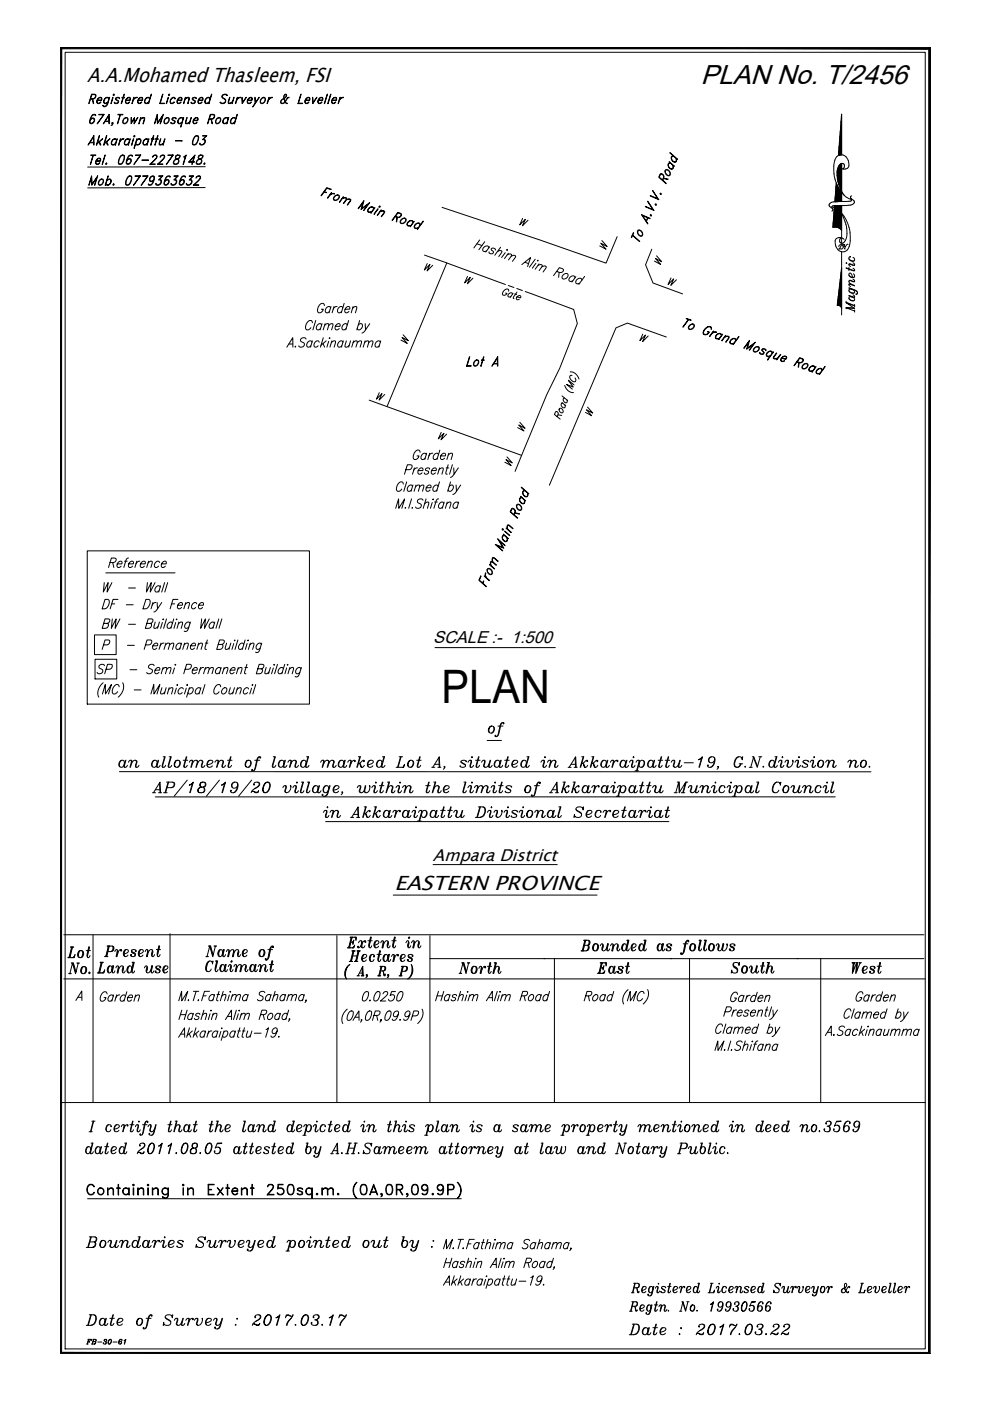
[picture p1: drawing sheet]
<svg xmlns="http://www.w3.org/2000/svg" width="210mm" height="297mm" viewBox="0 0 210 297" stroke-linecap="round" stroke-linejoin="round" font-family="sans-serif">
<defs><g id="words">
<text font-size="9.8" x="93.6" y="149.1">PLAN</text>
<text font-size="6.2" x="102.3" y="157.3">of</text>
<text font-size="5.8" x="148.6" y="17.9">PLAN No. T/2456</text>
<g font-size="5.7">
<text x="13.4" y="207.8">No.</text>
<text x="132.3" y="284.3">Date : 2017.03.22</text>
</g>
<g font-size="5.3">
<text x="20.8" y="203.9">Present</text>
<text x="72.3" y="202.1">Extent in</text>
<text x="13.1" y="204.3">Lot</text>
<text x="19.4" y="207.4">Land use</text>
<text x="42.3" y="207.1">Claimant</text>
<text x="72.7" y="205">Hectares</text>
<text x="96" y="207.4">North</text>
<text x="125.6" y="207.4">East</text>
<text x="153.8" y="207.4">South</text>
<text x="179.6" y="207.4">West</text>
</g>
<g font-size="4.9">
<text x="66" y="67.4">Garden</text>
<text x="83.6" y="74.1">W</text>
<text x="78.7" y="86.1">W</text>
<text x="122.8" y="89.3">W</text>
<text x="91.7" y="94.5">W</text>
<text x="20.8" y="126.6">W - Wall</text>
<text x="180.3" y="213.4">Garden</text>
</g>
<g font-size="4.4">
<text x="109" y="49">W</text>
<text x="88.9" y="58.6">W</text>
<text x="97.4" y="61.4">W</text>
<text x="140.4" y="61.7">W</text>
</g>
<g font-size="4.3">
<text x="18.5" y="17.5">A.A.Mohamed Thasleem, FSI</text>
<text x="83.6" y="188.7">EASTERN PROVINCE</text>
</g>
<text font-size="3.7" x="91.8" y="136.2">SCALE :- 1:500</text>
<text font-size="3.6" x="91.8" y="182.6">Ampara District</text>
</g></defs>
<!-- layer: TEXT -->
<g fill="none" stroke="#000" stroke-width=".21">
<path d="M13.8 11.1h182.4v274.9h-182.4zM26.3 20l-.6 2zM32 20l-.6 2zM34.5 20l-.5 1.9 .8 .1h-.9zM44.8 20l-.6 2zM63.8 20l-.5 1.9h.9l-1 .1zM69.4 20l-.7 2zM70.1 20l-.6 2zM197.2 10.1h.1M19 30.3h.9M19 25.8l.1 .3h.2l.6-.3M19.1 30.2h.8"/>
<path d="M19.1 25.5l.5-.4 .3 .1 .1 .3M19.2 20.9h.6a.63 .63 0 0 0 .5-.7l-.8-.1-.7 1.9 .6-2 .9 .1 .1 .2-.4 .6-.8 .1M19.3 32.9h1zM19.6 25.1l-.5 .5M19.6 21l.3 1-.2-1M19.6 24.4h.7M19.7 33l-.6 1.9 .7-1.9M19.7 24.3l-.2 .3a1.32 1.32 0 0 0-.3 1.5M19.8 25.1a.62 .62 0 0 1-.3 1M19.9 28.8v2l-.1-1.8-1.2 1.8zM20.2 24.3l.1 .2v-.2l-.4-.1a1.72 1.72 0 0 0-.8 1.9 .67 .67 0 0 0 .8-.2 .67 .67 0 0 0-.2-.9l-.5 .3M20.4 34.1h.8l.1-.4a.65 .65 0 0 0-.8 .2 .65 .65 0 0 0 0 .9l.5-.1 .1-.2 .1 .1a.54 .54 0 0 1-.8 .2 .79 .79 0 0 1 0-.9 .79 .79 0 0 1 .9-.3v.6h-.9"/>
<path d="M20.6 30.4l1.2-1-1.2 1.1M20.7 21.2h.8v-.4a.65 .65 0 0 0-.8 .2 .65 .65 0 0 0 .1 .9l.6-.2a.53 .53 0 0 1-.8 .2 .79 .79 0 0 1 .1-.9 .79 .79 0 0 1 .8-.3v.6h-.9M21 28.8l-.6 2zM21.1 30l.3 .8h-.2l-.2-.7M22 24.2l-1.4 2 1.5-2h-1.1l1 .1M22.2 30.4l1.1-1-1.2 1.1M22.2 25.8h1M22.2 20.9a.53 .53 0 0 1 .8-.2l.1 .2a.64 .64 0 0 0-.9 .1 .64 .64 0 0 0 0 .9l.7-.2a.53 .53 0 0 1-.8 .2l-.1-.5zM22.3 32.9l-.7 2zM22.3 25.7h.8M22.4 34.7h.3l-.2 .2zM22.5 34.7l.1 .1z"/>
<path d="M22.6 28.8l-.6 2zM22.6 30l.3 .8h-.1l-.3-.7M23.1 24.2l.1 2-.1-1.7-1.2 1.7zM23.2 20.6l-.4 1.5a.69 .69 0 0 1-.9 .4l-.1-.2 .3 .2 .5-.2zM23.7 26.5l.2-.4h-.2l.2-.1v.3l-.4 .3M23.8 26.1h.1zM23.8 29.7a.53 .53 0 0 1 .8-.2l.1 .2a.64 .64 0 0 0-.9 .1 .64 .64 0 0 0 .1 .9l.6-.2a.53 .53 0 0 1-.8 .2l-.1-.5zM23.8 26.2l.1 .1M23.9 20.6l-.4 1.4zM24 20.1h.2l-.1 .2zM24.1 20.1v.1zM24.3 21.8h.7"/>
<path d="M24.5 21l.6 .4 .1 .2a.49 .49 0 0 1-.5 .4 .49 .49 0 0 1-.5-.3l.1 .2M24.6 20.8h.7M24.7 20.7l-.1 .4M24.8 29.4l-.4 1.4zM25 24.2h1.1zM25.1 21.4l-.2 .5M25.2 34.7h.6M25.3 20.7l.1 .2-.1-.2a.52 .52 0 0 0-.8 .4l.6 .4M25.5 24.3l-.6 1.9 .6-1.9M25.5 29.4l-.4 1.4zM25.6 29.7l.7-.3-.5 .2-.4 .4zM25.7 33h.6"/>
<path d="M25.7 33h.7a1.72 1.72 0 0 1-.9 1.9l-.4-.1v-.3l.1-.8zM25.8 33l-.3 .2a1.96 1.96 0 0 0-.3 1.6M25.9 20.6h.5zM26.2 25.2a.54 .54 0 0 1 .8-.2 .79 .79 0 0 1 0 .9 .79 .79 0 0 1-.9 .2l-.1-.4zM26.3 33l-.1 1-.5 .8M26.3 25.2l.6-.2a.62 .62 0 0 1 0 .9 .62 .62 0 0 1-.8 .1zM26.6 29.7a.53 .53 0 0 1 .8-.2l.1 .2a.64 .64 0 0 0-.9 .1 .64 .64 0 0 0 0 .9l.6-.2a.53 .53 0 0 1-.8 .2v-.5zM26.7 21.2h.8l.1-.4a.65 .65 0 0 0-.8 .2 .65 .65 0 0 0 0 .9l.5-.1 .1-.2 .1 .1a.53 .53 0 0 1-.8 .2 .78 .78 0 0 1 .1-.9 .78 .78 0 0 1 .8-.3v.6h-.9M26.8 34.4l.1 .3 .2 .1 .6-.4M26.9 34.1l.5-.4 .3 .1 .1 .3M27.3 33.7l-.4 .5M27.4 33h.6"/>
<path d="M27.5 33l-.3 .2a1.32 1.32 0 0 0-.2 1.6M27.5 29.4l-.4 1.4zM27.6 33.7a.63 .63 0 0 1-.3 1.1M27.8 24.9l.1 1.1 .6-1.1v1.1l.8-1.1-.9 1.3v-1l-.6 1zM28 33l.1 .1v-.1l-.4-.1a1.72 1.72 0 0 0-.9 1.9 .67 .67 0 0 0 .9-.3 .67 .67 0 0 0-.2-.9l-.5 .3M28.3 29.4l-.4 1.4zM28.4 20.6l-.4 1.4zM28.4 28.8h.2l-.1 .2zM28.4 20.9l.7-.3-.5 .2-.3 .4zM28.5 28.8v.1zM29 29.4l-.6 2zM29 29.7a.53 .53 0 0 1 .8-.2 .79 .79 0 0 1-.1 .9 .79 .79 0 0 1-.8 .3l-.1-.2a.64 .64 0 0 0 .9-.1 .64 .64 0 0 0-.1-.9z"/>
<path d="M29.3 21.2h.8l.1-.4a.65 .65 0 0 0-.8 .2 .65 .65 0 0 0 0 .9h.3l.3-.3 .1 .1a.53 .53 0 0 1-.8 .2 .78 .78 0 0 1 0-.9 .78 .78 0 0 1 .9-.3v.6h-.9M29.8 32.9l-1.4 2 1.5-2h-1.2l1 .1M29.8 25.3l.5-.4 .4 .1-.3 1.2 .2-1.1-.3-.1zM29.8 24.9l-.4 1.3zM30.1 33.9h1.4zM30.5 29.7a.53 .53 0 0 1 .8-.2l.1 .2a.64 .64 0 0 0-.8 .1 .64 .64 0 0 0 0 .9l.6-.2a.53 .53 0 0 1-.8 .2 .77 .77 0 0 1 .1-1zM30.9 20.9a.54 .54 0 0 1 .8-.2l.1 .2a.64 .64 0 0 0-.9 .1 .64 .64 0 0 0 0 .9l.6-.2a.54 .54 0 0 1-.8 .2l-.1-.5zM31.5 29.4l-.4 1.4zM31.9 34.8l1 .1h-1.1l1.2-1.3a.41 .41 0 0 0 .1-.6h-.4l-.4 .3a.51 .51 0 0 1 .5-.4 .51 .51 0 0 1 .5 .3l-.4 .7-1.1 1M32.1 29.4h.5zM32.5 28.8l-.6 2zM33 29.4h.5z"/>
<path d="M33.3 24.2l.2 1.8 1.1-1.8-.6 2 .4-1.5-1 1.5-.1-1.5-.6 1.5zM33.4 28.8l-.6 2zM33.5 34.8l1 .1h-1.1l1.2-1.3a.41 .41 0 0 0 .1-.6h-.3l-.5 .3a.51 .51 0 0 1 .5-.4 .51 .51 0 0 1 .5 .3l-.4 .7-1 1M34 29.4l-.2 1.2 .3 .1 .5-.3-.5 .4h-.2l-.2-.4zM34.9 29.4l-.4 1.4zM35 25.2a.53 .53 0 0 1 .8-.2 .79 .79 0 0 1-.1 .9 .79 .79 0 0 1-.8 .2 .79 .79 0 0 1 .1-.9zM35.1 25.2l.5-.2a.62 .62 0 0 1 .1 .9 .62 .62 0 0 1-.9 .1zM35.6 20.6l-.4 1.4zM35.7 20.1h.3l-.2 .2zM35.8 20.1l.1 .1zM36.3 26.1h.7M36.3 20.9a.53 .53 0 0 1 .8-.2v.3v-.2a.65 .65 0 0 0-.8 .2 .65 .65 0 0 0 0 .9l.5-.1 .1-.2v.1a.53 .53 0 0 1-.7 .2l-.1-.5z"/>
<path d="M36.5 25.3l.6 .4v.2a.49 .49 0 0 1-.4 .3 .49 .49 0 0 1-.5-.2l.1 .1M36.6 25.1h.7M36.7 32.9l-1.5 2 1.5-2h-1.1l1 .1M36.7 25l-.1 .4M36.8 34.6l.2 .2M37 25.7l-.1 .4M37.2 29.8h1.4zM37.2 25l.1 .2v-.2a.52 .52 0 0 0-.8 .4l.6 .4M37.3 33h.8M37.4 33l-.2 .3 .2 .4a.53 .53 0 0 1 .3 .9 .53 .53 0 0 1-.9-.1l.2-.5 .9-.4 .3-.5v-.1l-.2-.1zM37.4 33l-.1 .5a.68 .68 0 0 1 .6 1 .68 .68 0 0 1-1.1 .2v-.5l.6-.5a.64 .64 0 0 0 .7-.7M37.7 21.2h.8v-.4a.65 .65 0 0 0-.8 .2 .65 .65 0 0 0 .1 .9l.4-.1 .2-.2v.1a.54 .54 0 0 1-.8 .2 .79 .79 0 0 1 .1-.9 .79 .79 0 0 1 .8-.3v.6h-.9"/>
<path d="M37.8 34.6l-.3 .2M37.9 25.2a.53 .53 0 0 1 .8-.2l.1 .2a.64 .64 0 0 0-.9 .1 .64 .64 0 0 0 0 .8l.7-.1a.53 .53 0 0 1-.8 .1l-.1-.4zM38.9 24.9l-.6 2zM39 33.2l.5-.3-.7 2 .6-1.9zM39.3 21l.5-.4 .4 .1-.3 1.3 .1-1.2-.2-.1zM39.3 20.6l-.4 1.4zM39.6 24.9l-.2 1.2h.3l.5-.2-.5 .3h-.2l-.2-.3zM40.1 34.3l1.1 .1h-1.2l1.4-1.5-.7 2 .5-1.8-1.1 1.3M40.5 24.9l-.4 1.3zM40.6 21.8h.7M40.8 21l.6 .4v.3a.49 .49 0 0 1-.4 .3 .49 .49 0 0 1-.5-.3l.1 .2M40.9 20.8h.7"/>
<path d="M40.9 30.6h.6M41 20.7l-.2 .4M41.1 25.5h.8v-.4a.65 .65 0 0 0-.8 .2 .65 .65 0 0 0 .1 .8h.2l.4-.2v.1a.53 .53 0 0 1-.8 .1 .78 .78 0 0 1 .1-.8 .78 .78 0 0 1 .8-.3v.6h-.9M41.3 21.4l-.1 .5M41.4 28.9h.6M41.4 28.8h.7a1.76 1.76 0 0 1-.9 2l-.3-.1a1.93 1.93 0 0 1 .5-1.9zM41.5 28.8l-.3 .3a1.96 1.96 0 0 0-.3 1.6M41.5 20.7l.1 .2v-.2a.52 .52 0 0 0-.8 .4l.6 .4M41.6 34.6l.2 .2M42 28.8a1.95 1.95 0 0 1-.6 1.9M42.1 21.2h.8l.1-.4a.65 .65 0 0 0-.8 .2 .65 .65 0 0 0 0 .9l.7-.2a.53 .53 0 0 1-.8 .2 .79 .79 0 0 1 0-.9 .79 .79 0 0 1 .9-.3v.6h-.9M42.2 33h.8"/>
<path d="M42.2 33l-.2 .5 .5 .3a.55 .55 0 0 1 0 .9 .55 .55 0 0 1-.8-.2l.2-.5 .8-.4 .4-.5-.1-.1-.2-.1zM42.3 33l-.2 .5a.68 .68 0 0 1 .6 1 .68 .68 0 0 1-1.1 .2l.1-.5 .5-.5a.66 .66 0 0 0 .7-.7M42.4 30.5l.2 .2M42.6 34.6l-.3 .2M43.1 29.5h.1a.69 .69 0 0 1 .1 1 .69 .69 0 0 1-1 .1v-.2l.1 .2a.69 .69 0 0 0 1-.3M43.2 34.7h.3l-.2 .2zM43.3 29.6a.62 .62 0 0 1-.3 1.1M43.3 34.7h.1M43.5 35.3l-24.9 .1M43.7 20.9a.53 .53 0 0 1 .7-.2l.1 .2a.64 .64 0 0 0-.8 .1 .64 .64 0 0 0 0 .9l.6-.2a.53 .53 0 0 1-.8 .2l-.1-.5zM43.8 28.8h-.8h.9l-.9 .8M43.8 28.8l-.8 .8 .4 .1 .1 .3"/>
<path d="M44.4 25.2h.5a.61 .61 0 0 0 .5-.8l-.7-.1-.7 1.9 .6-2 .9 .1v.3l-.2 .5-.4 .2h-.5M44.8 25.3l.2 .9-.2-.9M45.9 25.2a.53 .53 0 0 1 .8-.2 .78 .78 0 0 1-.1 .9 .78 .78 0 0 1-.8 .2l-.1-.4zM46 25.2l.5-.2a.61 .61 0 0 1 .1 .9 .61 .61 0 0 1-.8 .1zM47.1 20.3a.7 .7 0 0 1 1.1 0l-.3-.2-.6 .1-.2 .2 .2 .3a.69 .69 0 0 1 .6 .7 .67 .67 0 0 1-.5 .6 .67 .67 0 0 1-.7-.3h.1a.54 .54 0 0 0 .7 .1 .54 .54 0 0 0 .2-.7l-.6-.4zM47.5 25.2a.54 .54 0 0 1 .7-.2l.2 .2a.64 .64 0 0 0-.9 .1 .64 .64 0 0 0 0 .8l.6-.1a.54 .54 0 0 1-.8 .1l-.1-.4zM48.4 24.9l-.4 1.3zM48.7 20.6l-.2 1.2 .3 .1 .5-.3-.4 .3-.4 .1-.1-.4zM49.1 25.2a.54 .54 0 0 1 .8-.2l.1 .2a.64 .64 0 0 0-.9 .1 .64 .64 0 0 0 0 .8l.6-.1a.54 .54 0 0 1-.8 .1v-.4zM49.6 20.6l-.4 1.4zM50.3 24.2l-.7 2zM50.3 20.6l-.4 1.4z"/>
<path d="M50.4 20.9l.6-.3-.4 .2-.4 .4zM51.3 20.6l.1 1.2 .8-1.2-.8 1.4zM52.6 21.2h.8v-.4a.65 .65 0 0 0-.8 .2 .65 .65 0 0 0 .1 .9l.4-.1 .1-.2 .1 .1a.53 .53 0 0 1-.8 .2 .78 .78 0 0 1 .1-.9 .78 .78 0 0 1 .8-.3v.6h-.9M54.2 21.8l-.2-1.2 .1 1.4M54.9 20.6l-1.3 2zM55.4 20.9a.53 .53 0 0 1 .8-.2 .78 .78 0 0 1-.1 .9 .78 .78 0 0 1-.8 .3l-.1-.5zM55.5 20.9l.5-.2a.61 .61 0 0 1 .1 .9 .61 .61 0 0 1-.9 .1zM57 20.6l-.4 1.4zM57.1 20.9l.6-.3-.8 .6zM60.3 20.2h.4M60.4 20.1a1.36 1.36 0 0 0 .5 1.8v.1a1.45 1.45 0 0 1-.6-1.9h.5l-.1 .3-.9 .8-.2 .6h.6l.8-1.1 .3-.1-.4 .2M60.7 20.1l-.2 .5-1 .8 .1 .5a.68 .68 0 0 0 1-.4l.4-.8"/>
<path d="M64.8 21.2h.8v-.4a.65 .65 0 0 0-.8 .2 .65 .65 0 0 0 .1 .9l.4-.1 .2-.2v.1a.53 .53 0 0 1-.8 .2 .78 .78 0 0 1 .1-.9 .78 .78 0 0 1 .8-.3v.6h-.9M66.3 20.6l.1 1.2 .8-1.2-.9 1.4zM67.5 21.2h.8l.1-.4a.65 .65 0 0 0-.8 .2 .65 .65 0 0 0 0 .9l.5-.1 .1-.2 .1 .1a.53 .53 0 0 1-.8 .2 .78 .78 0 0 1 .1-.9 .78 .78 0 0 1 .8-.3v.6h-.9M69.3 39.8l.9 .3-.9-.2-1.2 1.6zM70.4 21.2h.9v-.4a.65 .65 0 0 0-.8 .2 .65 .65 0 0 0 .1 .9l.6-.2a.53 .53 0 0 1-.8 .2 .79 .79 0 0 1 .1-.9 .79 .79 0 0 1 .8-.3v.6h-.9M72.1 20.6l-.4 1.4zM72.1 20.9l.7-.3-.5 .2-.3 .4zM140.4 38.1l.3-.5a.6 .6 0 0 0-.5-.7l-.4 .7 1.4 1.4-1.5-1.4 .2-.6 .2-.2 .3 .1a.72 .72 0 0 1 .3 .8l-.2 .5M140.7 37.8l1 .2-1-.2M141.1 36a.75 .75 0 0 1 .9 .3 .75 .75 0 0 1-.1 1 .84 .84 0 0 1-.8-1.3zM141.2 36.1a.61 .61 0 0 1 .8 .3 .61 .61 0 0 1-.3 .8l-.4-.2a.64 .64 0 0 1-.1-.9zM141.7 34.6l.4-.1a.64 .64 0 0 0-.3 .9 .64 .64 0 0 0 .8 .3l.1-.6a.53 .53 0 0 1-.2 .8 .86 .86 0 0 1-.8-1.3z"/>
<path d="M141.9 34.3l1 1zM142 32.3l1.6 1.5zM142.4 33.2l.4-.1a.64 .64 0 0 0-.3 .8 .64 .64 0 0 0 .8 .3l.1-.6a.54 .54 0 0 1-.2 .8 .85 .85 0 0 1-.8-1.2zM68.8 40.6l.4 .2-.5-.1M70 41.3a.58 .58 0 0 1 .9-.1l-.5-.1zM70.3 40.8l-.9 1.2zM70.9 41.7a.7 .7 0 0 1 1-.2 .79 .79 0 0 1-.3 .8 .79 .79 0 0 1-.9 0zM71 41.7a.56 .56 0 0 1 .9-.1 .64 .64 0 0 1-.4 .7 .64 .64 0 0 1-.8-.2zM72.6 42.1l.6-.2 .4 .2-.7 1.1 .5-1.1-.2-.2zM72.8 41.7l-.9 1.1zM73.5 42.4l.6-.2 .3 .2-.7 1.1 .6-1.1-.3-.2zM77.2 42.5l-.5 1.7 1.7-1.2-1.2 1.6 .8-1.3-1.5 1.1 .4-1.4-1 1.2z"/>
<path d="M78.2 44.2a.7 .7 0 0 1 1-.2v.3a.64 .64 0 0 0-.8-.3 .64 .64 0 0 0-.3 .9h.7a.53 .53 0 0 1-.8-.1zM79.4 44l-.8 1.1zM80.1 44.3l-.8 1.1zM80.4 43.7l.2 .1-.2 .2zM80.5 43.8v.1zM80.6 44.8l.7-.1 .3 .2-.7 1 .5-1-.2-.2zM80.8 44.5l-.8 1.1zM83.8 45.9l.6 .1a.61 .61 0 0 0 .7-.5l-.7-.4-1.3 1.6 1.2-1.7 .8 .4v.3l-.4 .4h-.4l-.5-.2M84.2 46.1l-.1 1 .1-1M85 46.6a.7 .7 0 0 1 1.1-.2 .79 .79 0 0 1-.4 .8 .79 .79 0 0 1-.8 0zM85.1 46.6a.65 .65 0 0 1 .8-.2 .62 .62 0 0 1-.2 .8 .62 .62 0 0 1-.8-.2zM86.5 47.1a.68 .68 0 0 1 1-.2l.1 .3a.64 .64 0 0 0-.9-.3 .64 .64 0 0 0-.2 .9h.6a.53 .53 0 0 1-.8-.1z"/>
<path d="M87.8 46.9l-.9 1.1zM88 47.6a.68 .68 0 0 1 1.1-.1v.2a.64 .64 0 0 0-.8-.2 .64 .64 0 0 0-.3 .8h.6a.53 .53 0 0 1-.8 0zM89.7 46.9l-1.2 1.7zM101.1 51.7l1.1 .4M101.7 50.9l-1.2 1.7M102.8 51.3l-1.3 1.6M103.6 52.6v-.3a.75 .75 0 0 0-.9 0 .75 .75 0 0 0-.2 1l.7-.1M103.8 52.3l-.8 1.1M105 53l.1-.2a.52 .52 0 0 0-.5-.2 .52 .52 0 0 0-.5 .3l.5 .4v.3a.49 .49 0 0 1-.5 .2 .49 .49 0 0 1-.4-.4M105.5 53.3l.6-.2 .3 .2-.7 1.1M106.1 52.4l-1.2 1.7M107.1 53.6l-.7 1"/>
<path d="M107.5 53h.1zM107.6 54l.6-.2 .3 .2-.7 1.1M107.8 53.7l-.8 1.1M108.4 54.3l.6-.2 .3 .2-.7 1.1M110.6 56.1l1.9-1.5-.6 1.9M111.3 55.6l.7 .3M113.5 55l-1.3 1.6M113.6 55.8l-.7 1.1M114 55.2l.1 .1zM114.1 56.3l.6-.2 .3 .2-.7 1.1M114.3 56l-.8 1.1M114.9 56.6l.6-.2 .3 .2-.7 1.1"/>
<path d="M118 57.5l1 .3 .3-.2 .2-.5-.9-.4-1.2 1.7M118.6 57.7l-.2 1.1M119.4 58.3a.68 .68 0 0 1 1-.1 .79 .79 0 0 1-.3 .8 .79 .79 0 0 1-.9 0zM121.9 58.9v-.2a.75 .75 0 0 0-1 0 .75 .75 0 0 0-.2 .9l.7-.1M122.1 58.7l-.8 1.1M123.4 59.4l-.1-.2a.75 .75 0 0 0-.9 0 .75 .75 0 0 0-.2 .9l.7-.1M124 58.6l-1.3 1.7M134.2 49.9l1.4 1.3-1.5-1.3M134.3 49.3l-.4 1.1zM135.2 48.8a.75 .75 0 0 1 .9 .3 .75 .75 0 0 1-.1 1 .86 .86 0 0 1-.8-1.3zM135.3 48.9a.62 .62 0 0 1 .8 .3 .62 .62 0 0 1-.2 .8l-.6-.5zM136 45.5l1.9 .8-1.7-.6 1.1 1.8z"/>
<path d="M137.3 46.1l-.3 .8M137.3 42.6l1.3 2-1.8-.8 1.6 .6zM137.4 46.1l-.4 .9M137.9 45.5l.2 .1v.2l-.2-.1zM138 45.6v.1zM138.4 40.4l1.3 1.9-1.9-.8 1.7 .6zM138.9 43.2l.2 .1v.2h-.1zM139 43.3l.1 .2zM140 41h.2v.2h-.2zM140.1 41v.2zM178.2 52.8h-.4M178.4 51.9l-.4 .9"/>
<path d="M178.6 52.2l.1-.2 .4-.1-.5 .8h-.3M178.9 51.8l-.9 .2-.1 .3M179.3 52.3h-.4M179.4 56.9l1.7 .5 .1-.3-.4-.2M179.4 56.8l1.5 .5h.3M179.4 55.8h.2zM179.8 51.8h-.1l-.3 .2-.4 .8h.2M180 58.3l.6 .5h.5M180 54.8l.6 .5h.5M180 56.7v.7M180.3 54.5v-.1a.61 .61 0 0 0-.1 .9 .61 .61 0 0 0 .9 0v-.6l-.3-.1M180.8 59.2l.4 .3-.1 .3-.9-.3-.2 .1"/>
<path d="M180.8 55.7l.4 .3-.1 .3-.8-.3-.3 .1M180.9 58a.46 .46 0 0 1 .1 .8 .61 .61 0 0 1-.8-.1 .61 .61 0 0 1 .1-.8l.3 .3 .2 .6M181.2 59.6l-1.1-.1v.4l.5 .4M181.2 56.1l-.4 .1-.7-.3-.1 .3 .3 .3M60.8 73.6l1.3-2v2M61.3 72.9h.8M62.5 73.5h.2zM64.9 71.9a.61 .61 0 0 0-.8-.3 .61 .61 0 0 0-.3 .8l.5 .3a.61 .61 0 0 1-.1 .9 .61 .61 0 0 1-.9-.3M66.1 72.6v-.2a.75 .75 0 0 0-.9 .3 .75 .75 0 0 0 .1 .9l.6-.3M66.2 68.4l-.1-.4a1.19 1.19 0 0 0-1.3 1.7l.1 .1a.68 .68 0 0 0 1-.3M66.2 72.3l-.4 1.3M67 68l-.7 1.9"/>
<path d="M67.7 72.6l-.1-.2a.75 .75 0 0 0-.9 .3 .75 .75 0 0 0 .1 .9l.7-.3M68.2 68.9l-.1-.2a.75 .75 0 0 0-.9 .3 .75 .75 0 0 0 .1 .9l.7-.2M68.3 68.6l-.4 1.3M68.5 72.8l.3 .8M68.5 71.6l-.6 2M68.8 69l.5-.4 .4 .1-.3 1.2M68.9 68.6l-.4 1.3M69.2 72.3l-1.1 .9M69.7 72.4l-.4 1.2M69.7 69l.5-.4 .4 .1-.3 1.2M69.8 71.7h.2zM70.3 72.7l.5-.4 .3 .1-.3 1.2"/>
<path d="M70.4 72.3l-.4 1.3M71.1 69.2h1v-.4a.72 .72 0 0 0-.9 .1 .72 .72 0 0 0-.1 .9 .53 .53 0 0 0 .8-.1M72.7 72.6l-.1-.2a.75 .75 0 0 0-.9 .3 .75 .75 0 0 0 .1 .9l.7-.3M72.8 72.3l-.4 1.3M73.4 72.3l-.3 1.2 .4 .1 .5-.4M73.6 68.9l-.1-.2a.75 .75 0 0 0-.9 .3 .75 .75 0 0 0 .1 .9l.7-.2M73.9 68l-.6 1.9M74.3 72.3l-.4 1.3M74.9 72.7l.5-.4 .4 .1-.3 1.2M75 72.3l-.4 1.3M75.8 72.7l.5-.4 .4 .1-.4 1.2M76 68.9a.53 .53 0 0 1 .8-.2 .78 .78 0 0 1-.1 .9 .78 .78 0 0 1-.9 .2l-.1-.1"/>
<path d="M76.3 68l-.7 1.9M77.3 72.7l.5-.4 .4 .1-.3 1.2M77.4 72.3l-.4 1.3M77.4 68.6l.1 1.3 .9-1.3M77.5 69.9l-.8 .7M78.2 72.7l.5-.4 .4 .1-.3 1.2M80.6 72.6l-.1-.2a.75 .75 0 0 0-.8 .3 .75 .75 0 0 0 .1 .9l.6-.3M80.7 72.3l-.4 1.3M99.5 75.6l-.5 1.9 .9 .1h-1zM100.6 76.6a.54 .54 0 0 1 .8-.2 .79 .79 0 0 1-.1 .9 .79 .79 0 0 1-.8 .2l-.1-.4zM100.7 76.6l.5-.2a.61 .61 0 0 1 .1 .8 .61 .61 0 0 1-.8 .2zM102.1 76.3h.5z"/>
<path d="M102.5 75.6l-.6 2zM104.6 77.2h.9M104.7 77.1h.8M105.5 75.6l.1 2-.2-1.7-1.1 1.7zM145.5 67.5l1 .3zM145.9 67.7l-1.1 1.6 1.2-1.5M146.1 69a.69 .69 0 0 1 1.1-.1 .78 .78 0 0 1-.3 .8 .78 .78 0 0 1-.9 0zM146.2 69.1a.59 .59 0 0 1 1-.1 .64 .64 0 0 1-.4 .7 .64 .64 0 0 1-.8-.2zM149.5 69.7l.3-.2a.57 .57 0 0 1 .6-.3 .57 .57 0 0 1 .4 .6l-.1-.4a1.18 1.18 0 0 0-1.4 1.4l.5 .1 .3-.2 .2-.2-.3-.2 .4 .1-.2 .3a.57 .57 0 0 1-.7 .3 .57 .57 0 0 1-.4-.6zM151 70.7a.59 .59 0 0 1 .9-.2h-.5zM151.2 70.2l-.8 1.1zM151.9 71a.68 .68 0 0 1 1-.1l.1 .2a.65 .65 0 0 0-.9-.2 .65 .65 0 0 0-.3 .8h.7a.55 .55 0 0 1-.8 0z"/>
<path d="M153.2 70.9l-.9 1.1zM153.7 71.4l.6-.1 .3 .2-.7 1 .6-1-.3-.2zM153.8 71.1l-.8 1.1zM154.9 72.1a.68 .68 0 0 1 1.1-.2v.3a.65 .65 0 0 0-.8-.3 .65 .65 0 0 0-.3 .9h.7a.54 .54 0 0 1-.8-.1zM156.6 71.3l-1.2 1.7zM158.9 72.2l-.4 1.6 1.6-1.2-1.2 1.7 .9-1.4-1.5 1.1 .4-1.4-1 1.2zM159.9 73.8a.7 .7 0 0 1 1.1-.1 .79 .79 0 0 1-.4 .8 .79 .79 0 0 1-.9 0zM160 73.8a.64 .64 0 0 1 .8-.2 .61 .61 0 0 1-.2 .8 .61 .61 0 0 1-.8-.1zM161.1 74.8l.7 .3M161.6 74.2l.4 .5-.1 .3a.6 .6 0 0 1-.9-.1l.2-.2-.1 .2M161.7 74l.7 .2M161.8 74l-.2 .3"/>
<path d="M161.9 74.7l-.3 .4M162.3 74.1v.2l.1-.1a.52 .52 0 0 0-.5-.3 .52 .52 0 0 0-.4 .4l.5 .5M162.7 74.8a.7 .7 0 0 1 1-.2l.1 .2a.64 .64 0 0 0-.9-.2 .64 .64 0 0 0-.3 .9h.7a.53 .53 0 0 1-.8-.1zM163.9 74.6l-1.2 1.7zM164.6 74.8l-.5 1.1 .2 .1 .6-.1-.6 .2-.3-.1v-.4zM165.5 75.1l-.9 1.1zM165.8 75.8l.8 .3 .1-.3a.65 .65 0 0 0-.8-.1 .65 .65 0 0 0-.2 .8h.6a.52 .52 0 0 1-.8 0 .78 .78 0 0 1 .4-.9 .78 .78 0 0 1 .9 .1l-.2 .5-.9-.3M169 76.7l.6 .2a.61 .61 0 0 0 .7-.6l-.7-.4-1.3 1.6 1.2-1.7 .8 .4v.3l-.4 .4h-.4l-.5-.2M169.4 76.9l-.1 1 .1-1M170.2 77.4a.68 .68 0 0 1 1.1-.1 .78 .78 0 0 1-.4 .8 .78 .78 0 0 1-.8-.1zM170.3 77.4a.58 .58 0 0 1 .9-.1 .64 .64 0 0 1-.3 .7 .64 .64 0 0 1-.8-.2zM171.7 77.9a.7 .7 0 0 1 1.1-.1v.2a.64 .64 0 0 0-.9-.2 .64 .64 0 0 0-.2 .8h.6a.55 .55 0 0 1-.8-.1z"/>
<path d="M173 77.7l-.9 1.2zM173.2 78.4a.68 .68 0 0 1 1.1-.1v.2a.64 .64 0 0 0-.8-.2 .64 .64 0 0 0-.3 .8h.6a.55 .55 0 0 1-.8 0zM174.9 77.7l-1.2 1.7zM179.4 64.1l1.8 .7M179.4 63.9v.3M180 62.6a1.26 1.26 0 0 0 1.2 .3M180 63.3l.6 .4h.5M180 61l1.2 .5a.57 .57 0 0 1 .6 .3 .57 .57 0 0 1-.2 .6l-.1-.1 .1 .1M180 61.1l1.5 .6 .3 .3M180 61.6l.6 .5h.5M180 60.3a1.18 1.18 0 0 1 1.2 .3M180.1 62.9h.5a.61 .61 0 0 1 .6 .6 .64 .64 0 0 1-.8 .2 .64 .64 0 0 1-.3-.8z"/>
<path d="M180.1 61.3h.5a.61 .61 0 0 1 .6 .6 .64 .64 0 0 1-.8 .2 .64 .64 0 0 1-.3-.8zM180.8 62.5l.4 .3v.2a1.28 1.28 0 0 1-1.2-.3M181 65.3l-1.6-.1v.3M181.2 64.9l-1.8-.7 1.8 1.2-1.8-.1 1.8 .6M181.2 60.5a1.27 1.27 0 0 0-1.2-.3v.3l.3 .2M181.2 64.6v.5M181.2 65.7v.5M86 99.6l1-.1 .3-.3v-.6l-.9-.1-.6 2M87.9 99.2l-.4 1.3M88.5 99.2a.79 .79 0 0 0-.8 .6M88.7 99.8h.9l.1-.4a.72 .72 0 0 0-1 .1 .72 .72 0 0 0 0 .9 .53 .53 0 0 0 .8-.1M89.1 95.9l-.2-.4a1.2 1.2 0 0 0-1.3 1.6l.1 .2a.78 .78 0 0 0 1.1-.6h-.4"/>
<path d="M90.4 96.4l-.1-.2a.75 .75 0 0 0-.9 .3 .75 .75 0 0 0 .1 .9l.6-.3M90.5 96.1l-.4 1.3M91.1 99.5v-.2a.52 .52 0 0 0-.9 .4l.7 .3v.2a.49 .49 0 0 1-.4 .3 .49 .49 0 0 1-.5-.2M91.1 96.1l-.4 1.3M91.5 99.8h1v-.4a.72 .72 0 0 0-.9 .1 .72 .72 0 0 0-.1 .9 .53 .53 0 0 0 .8-.1M91.8 96.1a.79 .79 0 0 0-.9 .6M93 96.4l-.1-.2a.75 .75 0 0 0-.9 .3 .75 .75 0 0 0 .1 .9l.6-.3M93.1 99.6l.5-.4 .4 .1-.3 1.2M93.2 99.2l-.4 1.3M93.3 95.4l-.7 2M93.5 96.7h.9l.1-.4a.72 .72 0 0 0-1 .1 .72 .72 0 0 0 0 .9 .54 .54 0 0 0 .8-.2M94.6 99.2h.5"/>
<path d="M95 98.5l-.5 1.7v.2l.3 .1M95 96.5l.6-.4 .3 .1-.3 1.2M95.2 96.1l-.4 1.3M95.9 98.5l-.6 2M96.2 99.2l.1 1.3 .9-1.3M23.3 119.3l1-.1 .3-.5v-.3l-1-.1-.6 2M23.9 119.3l.2 1M24.9 119.6h.9l.1-.4a.72 .72 0 0 0-1 .1 .72 .72 0 0 0 0 .9 .53 .53 0 0 0 .8-.2M26.4 119h.6M27.3 118.3l-.4 .1-.2 .3-.5 1.6M27.3 119.6h1v-.4a.72 .72 0 0 0-.9 .1 .72 .72 0 0 0-.1 .9 .53 .53 0 0 0 .8-.2M29 119l-.4 1.3"/>
<path d="M29.6 119a.79 .79 0 0 0-.8 .6M29.8 119.6h1v-.4a.72 .72 0 0 0-.9 .1 .72 .72 0 0 0-.1 .9 .53 .53 0 0 0 .8-.2M31.4 119.4l.5-.4 .4 .1-.3 1.2M31.5 119l-.4 1.3M33.9 119.3l-.1-.2a.75 .75 0 0 0-.9 .3 .75 .75 0 0 0 .1 .9l.6-.3M34.2 119.6h1l.1-.4a.72 .72 0 0 0-1 .1 .72 .72 0 0 0 0 .9 .53 .53 0 0 0 .8-.2M83.9 107.8l.6-2 .1 2 1.2-2-.6 2M85.5 102.6l-.1-.3a1.17 1.17 0 0 0-1.3 1.4l.1 .4a.68 .68 0 0 0 1-.4M85.9 107.7h.1zM86.2 102.2l-.6 2M87.3 105.8l-.7 2M87.3 107.7h.2z"/>
<path d="M87.5 103.1l-.1-.2a.75 .75 0 0 0-.9 .3 .75 .75 0 0 0 .1 1l.6-.3M87.6 102.8l-.5 1.4M88.1 103.2l.5-.4 .4 .1-.3 1.3M88.2 102.8l-.4 1.4M89 103.2l.5-.4 .4 .1-.3 1.3M89.7 106.1a.61 .61 0 0 0-.8-.3 .61 .61 0 0 0-.3 .7l.5 .3a.61 .61 0 0 1-.1 1 .61 .61 0 0 1-.9-.3M90 106.8l.5-.4 .4 .1-.3 1.3M90.3 105.8l-.6 2M90.4 103.4h.9l.1-.4a.72 .72 0 0 0-1 .1 .72 .72 0 0 0 0 1 .53 .53 0 0 0 .8-.2M91.6 106.5l-.3 1.3M91.8 105.9h.1zM92.2 106.4h.5"/>
<path d="M92.9 103.1l-.1-.2a.75 .75 0 0 0-.9 .3 .75 .75 0 0 0 .1 1l.7-.3M93 105.8l-.3 .1-.2 .3-.5 1.6M93.2 102.2l-.6 2M94.1 106.7l-.1-.2a.75 .75 0 0 0-.9 .4 .75 .75 0 0 0 .1 .9l.7-.3M94.2 106.4l-.4 1.4M94.7 106.8l.5-.4 .4 .1-.3 1.3M94.8 106.4l-.4 1.4M95.2 103.1a.53 .53 0 0 1 .8-.2 .78 .78 0 0 1 0 .9 .78 .78 0 0 1-.9 .3l-.1-.2M95.5 102.2l-.6 2M96.3 100.5l-.3 .4-.5 .3M96.7 102.8l.1 1.4 .9-1.4M96.8 104.2l-.8 .6"/>
<path d="M97.2 106.7l-.1-.2a.75 .75 0 0 0-.9 .3 .75 .75 0 0 0 .1 1l.6-.3M97.3 106.4l-.5 1.4M103.8 119.7l1 .9zM104.1 119.1h.4l.7 .7-1-.7-.2 .2 .1 .6-.1-.4zM104.4 118.2l.4 .1 .7 .7-.9-.7-.2 .2 .1 .6-.2-.4zM105.5 114.3l1.6 1.3-1.2-.9 .9 1.5-1.4-.5 1.2 1.1-1.6-1.4 1.6 .6zM106.5 112.1l.2 .1v.2l-.2-.1zM106.6 113.6l.3-.1a.64 .64 0 0 0-.3 .8 .64 .64 0 0 0 .8 .4l.1-.7a.54 .54 0 0 1-.1 .8 .86 .86 0 0 1-.8-1.2zM106.6 112.2v.1zM106.7 113.2l1 1zM107 112.6l1 1zM107.3 111.9l1 1z"/>
<path d="M107.6 111.3l.4 .1 .7 .7-.9-.7-.2 .2v.6l-.1-.4zM108.9 109.1l.3-.5a.6 .6 0 0 0-.5-.8l-.4 .7 1.4 1.4-1.5-1.4 .4-.7 .5 .2 .2 .4-.3 .8M109.2 108.7l1 .2-1-.1M109.6 107a.75 .75 0 0 1 .9 .3 .75 .75 0 0 1-.1 .9 .85 .85 0 0 1-.8-1.2zM109.7 107a.62 .62 0 0 1 .8 .3 .62 .62 0 0 1-.3 .9l-.4-.3a.64 .64 0 0 1-.1-.9zM110.2 105.6l.4-.1a.64 .64 0 0 0-.3 .8 .64 .64 0 0 0 .8 .4l.1-.7a.53 .53 0 0 1-.2 .8 .86 .86 0 0 1-.8-1.2zM110.4 105.2l1 1zM110.5 103.3l1.6 1.4zM110.9 104.1l.4-.1a.64 .64 0 0 0-.3 .9 .64 .64 0 0 0 .8 .3l.1-.7a.54 .54 0 0 1-.2 .8l-.6-.2a.81 .81 0 0 1-.2-1zM20 134.6h4.6v4.2h-4.6zM20.2 139.8h4.6v4.2h-4.6zM21.9 136.7l1.1-.1 .3-.5-.1-.3-.9-.1-.6 2"/>
<path d="M22 132.2l1-.1 .2-.3v-.5l-.9-.1-.6 2h.7a.58 .58 0 0 0 .5-.4 .58 .58 0 0 0-.2-.6M22.3 127.1h.5a1.2 1.2 0 0 1-.6 2h-.5zM22.4 121.5h14.7M23.8 131.2l-.2 2 1-2-.2 2 1-2M25 127.1h-1l-.6 2M27 136.8h1.5M27.3 132.4h1.4M30.9 136.7l1-.1 .2-.2v-.6l-.9-.1-.6 2M30.9 127.1h.6a1.04 1.04 0 0 1-.1 1.7l-.5 .3h-.6zM31.1 132.2l1-.1 .3-.5v-.3l-1-.1-.6 2h.7l.4-.2 .2-.4v-.3l-.2-.1M32.4 136.9h1v-.4a.72 .72 0 0 0-.9 .1 .72 .72 0 0 0 0 1 .53 .53 0 0 0 .7-.2M32.4 127.7l-.4 1.4"/>
<path d="M32.9 131.9l-.3 1.2 .4 .1 .5-.4M33.3 127.7l.1 1.4 .9-1.4M33.4 129.1l-.5 .6h-.3M33.8 131.9l-.4 1.3M34.1 136.4l-.4 1.3M34.4 132l-.4 1.2M34.5 131.3h.2zM34.8 136.4a.81 .81 0 0 0-.8 .5M35.1 136.7l.5-.3h.4l-.3 1.3M35.2 136.4l-.4 1.3M35.3 131.2l-.6 2M36 136.7l.5-.3h.4l-.3 1.3"/>
<path d="M36.6 132.2l-.2-.2a.75 .75 0 0 0-.8 .3 .75 .75 0 0 0 .1 .9l.6-.3M36.8 131.2l-.6 2M37.3 132l-.4 1.2M37.4 131.3h.1zM37.7 128.3h1v-.4a.72 .72 0 0 0-1 .1 .72 .72 0 0 0 0 1 .53 .53 0 0 0 .8-.2M37.7 127.1h-1l-.6 2M37.8 132.3l.5-.4 .4 .1-.3 1.2M37.9 131.9l-.4 1.3M38.4 136.6l-.1-.2a.75 .75 0 0 0-.9 .4 .75 .75 0 0 0 .1 .9l.7-.3M38.5 136.4l-.4 1.3M39 136.7l.5-.3h.4l-.3 1.3M39.1 136.4l-.4 1.3"/>
<path d="M39.3 128.1l.5-.4 .4 .1-.3 1.3M39.4 127.7l-.4 1.4M40.3 132.2l-.1-.2a.75 .75 0 0 0-.9 .3 .75 .75 0 0 0 .1 .9l.6-.3M40.4 131.9l-.5 1.5a.58 .58 0 0 1-.8 .4M40.4 136.9h1v-.4a.72 .72 0 0 0-.9 .1 .72 .72 0 0 0 0 1 .53 .53 0 0 0 .8-.2M41.7 128l-.1-.2a.75 .75 0 0 0-.9 .4 .75 .75 0 0 0 .1 .9l.7-.3M42 136.7l.5-.3h.4l-.3 1.3M42.1 128.3h1v-.4a.72 .72 0 0 0-.9 .1 .72 .72 0 0 0 0 1 .53 .53 0 0 0 .8-.2M42.1 136.4l-.4 1.3M42.8 131.2l-.3 2 1.1-2-.3 2 1.1-2M43.5 136.4h.6M44 135.7l-.5 1.6v.3l.3 .1"/>
<path d="M45.5 132.2l-.2-.2a.75 .75 0 0 0-.8 .3 .75 .75 0 0 0 .1 .9l.6-.3M45.5 131.9l-.4 1.3M46.3 136.6l1-.1 .2-.2v-.5l-.9-.1-.7 2h.8l.4-.2 .2-.5-.1-.3-.2-.1M46.4 131.2l-.6 2M47 131.2l-.6 2M48 136.4l-.2 1.2 .3 .1 .6-.4M48.9 136.4l-.4 1.3M49.6 136.4l-.4 1.3M49.7 135.8h.1zM50.4 135.7l-.6 2M51.7 136.6l-.1-.2a.75 .75 0 0 0-.9 .4 .75 .75 0 0 0 .1 .9l.7-.3M52 135.7l-.6 2"/>
<path d="M52.4 136.4l-.4 1.3M52.5 135.8h.2zM53 136.7l.5-.3h.3l-.2 1.3M53.1 136.4l-.4 1.3M55.4 136.6l-.1-.2a.75 .75 0 0 0-.9 .4 .75 .75 0 0 0 .1 .9l.7-.3M55.5 136.4l-.5 1.5a.57 .57 0 0 1-.8 .4M92.2 137.3h25.5M101.9 122.1l-.3 .9 1.5 1.4-1.6-1.4zM102.3 123.6l.2-.4-.1 .5M102.7 122.1l1 1zM103 121.5l-.1 .5 .2 .5a.8 .8 0 0 1-.1-1zM103.4 120.6a.75 .75 0 0 1 .8 .3 .75 .75 0 0 1 0 .9 .86 .86 0 0 1-.8-1.2z"/>
<path d="M103.4 120.7a.62 .62 0 0 1 .8 .3 .62 .62 0 0 1-.2 .8l-.6-.6zM21.7 147.1l.6-2 .1 2 1.2-2-.6 2M21.9 144.8a2.61 2.61 0 0 0-1 3M22.2 141.1a.57 .57 0 0 0-.9-.2 .57 .57 0 0 0-.1 .8l.4 .2a.62 .62 0 0 1-.1 .9 .62 .62 0 0 1-.9-.2M22.5 141.9l1-.1 .2-.3v-.6h-.9l-.6 2M25.3 145.6l-.2-.4a1.19 1.19 0 0 0-1.3 1.7l.1 .1a.68 .68 0 0 0 1-.3M26 144.8a2.52 2.52 0 0 1-.9 3M27.6 142h1.4M28.4 146.3h1.5M32 147.1l.6-2v2l1.3-2-.6 2M32.7 141.1a.61 .61 0 0 0-.8-.2 .61 .61 0 0 0-.3 .7l.5 .3a.62 .62 0 0 1-.1 .9 .62 .62 0 0 1-.9-.2M32.9 142.1h.9l.1-.4a.72 .72 0 0 0-1 .1 .72 .72 0 0 0 0 1 .53 .53 0 0 0 .8-.2"/>
<path d="M34.3 145.8l-.3 1.2 .4 .1 .5-.3M34.5 141.9l.5-.4 .4 .1-.3 1.3M34.6 141.5l-.4 1.4M35.2 145.8l-.4 1.3M35.4 141.9l.5-.4 .4 .1-.3 1.3M35.8 146.2l.5-.4 .4 .1-.3 1.2M35.9 145.8l-.4 1.3M37 141.6l-.4 1.3M37.1 140.9h.2zM37.4 145.9l-.4 1.2M37.5 145.2h.2zM38.9 146.1l-.1-.2a.75 .75 0 0 0-.9 .3 .75 .75 0 0 0 .1 .9l.6-.2"/>
<path d="M39.2 141.9l1-.1 .4-.6-.1-.3h-.9l-.6 2M39.5 145.9l-.4 1.2M39.6 145.2h.2zM40.1 146.1a.54 .54 0 0 1 .8-.2 .79 .79 0 0 1-.1 .9 .79 .79 0 0 1-.8 .2l-.2-.1M40.2 145.8l-.6 2M40.8 142.1h1v-.4a.72 .72 0 0 0-.9 .1 .72 .72 0 0 0-.1 1 .54 .54 0 0 0 .8-.2M42.5 146.1l-.1-.2a.75 .75 0 0 0-.9 .3 .75 .75 0 0 0 .1 .9l.7-.2M42.5 141.5l-.4 1.4M42.6 145.8l-.4 1.3M43.2 141.5a.81 .81 0 0 0-.9 .6M43.5 141.9l.5-.4 .4 .1-.3 1.3M43.5 145.1l-.7 2"/>
<path d="M43.6 141.5l-.4 1.4M44.3 141.9l.6-.4 .3 .1-.3 1.3M46.8 145.6l-.1-.4a1.19 1.19 0 0 0-1.3 1.7l.1 .1a.68 .68 0 0 0 1-.3M46.8 141.8l-.1-.2a.76 .76 0 0 0-.9 .3 .76 .76 0 0 0 .1 1l.7-.3M46.9 141.5l-.4 1.4M47.2 146.1a.53 .53 0 0 1 .8-.2 .79 .79 0 0 1-.1 .9 .79 .79 0 0 1-.8 .2 .79 .79 0 0 1 .1-.9zM47.4 141.9l.5-.4 .4 .1-.3 1.3M47.5 141.5l-.4 1.4M48.8 142.1h1v-.4a.72 .72 0 0 0-.9 .1 .72 .72 0 0 0 0 1 .53 .53 0 0 0 .7-.2M48.8 145.8l-.3 1.2 .4 .1 .5-.3M49.7 145.8l-.4 1.3M50.2 146.2l.6-.4 .3 .1-.2 1.2"/>
<path d="M50.4 145.8l-.4 1.3M50.4 141.9l.5-.4 .4 .1-.3 1.3M50.5 141.5l-.4 1.4M51.9 141.5h.6M52.4 140.9l-.5 1.6v.3l.2 .1M52.7 146.1l-.1-.2a.75 .75 0 0 0-.9 .3 .75 .75 0 0 0 .1 .9l.7-.2M53.3 145.9l-.3 1.2M53.5 145.2h.1zM54.2 145.1l-.6 2M54.7 141.8l1-.1 .3-.5-.1-.3h-1l-.6 2h.8l.3-.2 .3-.5-.1-.3-.2-.1M56.4 141.5l-.3 1.3 .4 .1 .5-.4M57.3 141.5l-.4 1.4"/>
<path d="M58 141.6l-.4 1.3M58.1 140.9h.1zM58.8 140.9l-.6 2M60.1 141.8l-.1-.2a.75 .75 0 0 0-.9 .3 .75 .75 0 0 0 .1 1l.6-.3M60.4 140.9l-.6 2M60.8 141.6l-.4 1.3M60.9 140.9h.2zM61.3 141.9l.6-.4 .3 .1-.3 1.3M61.5 141.5l-.4 1.4M63.8 141.8l-.1-.2a.75 .75 0 0 0-.9 .3 .75 .75 0 0 0 .1 1l.7-.3M63.9 141.5l-.5 1.5a.58 .58 0 0 1-.8 .4M25.3 163.6h159.4"/>
<path d="M25.5 161.3l.6-.1a.84 .84 0 0 1 .2 .9 .84 .84 0 0 1-.7 .6 .77 .77 0 0 1-.5-.7 .77 .77 0 0 1 .4-.7zM25.8 161.2a1.03 1.03 0 0 0-.4 1.4M26.6 161.2l-.3 1.4 .4 .1 .3-.4M26.7 161.2l-.3 1.2 .1 .3M27.2 161.6l.3-.4 .5 .1-.3 1.4M27.8 161.2l.1 .3-.4 1.2M27.9 161.9a.85 .85 0 0 1 .8-.7l.3 .2a1.37 1.37 0 0 0-.1 1.3M28.7 161.2l.2 .2a1.37 1.37 0 0 0-.1 1.3h.3l.4-.4M32.3 168.1h.7M32.5 161.3l.5-.1a.84 .84 0 0 1 .3 .9 .84 .84 0 0 1-.7 .6 .77 .77 0 0 1-.5-.7 .77 .77 0 0 1 .4-.7zM32.5 168.1l1.4-2.3 .1 2.3M32.8 161.2a1.03 1.03 0 0 0-.4 1.4"/>
<path d="M33 167.4h.9M33.5 161.2l-.3 1.4 .4 .1 .4-.4M33.6 168.1h.7M33.6 161.2l-.3 1.2 .1 .3M33.8 166l.1 2.1M34.6 160.5h.4l-.5 1.9 .1 .3M34.7 168.1h.7M34.9 160.5l-.5 2.1 .4 .1 .3-.4M35.3 165.8l1.6 .1a.69 .69 0 0 1-.2 1l-1.3 .1M35.6 165.8l-.6 2.3M35.8 165.8l-.7 2.3M35.9 160.5h.4l-.5 1.9 .1 .3"/>
<path d="M36.2 160.5l-.5 2.1 .4 .1 .3-.4M36.6 165.8l.2 .1a.7 .7 0 0 1-.5 1.1M37.6 161.2a.75 .75 0 0 0-.7 .7 .75 .75 0 0 0 .7 .8 .75 .75 0 0 0 .7-.8 .75 .75 0 0 0-.7-.7 1.03 1.03 0 0 0-.5 1.4M38 161.3a1.02 1.02 0 0 1-.4 1.4M38.9 161.2h.9M39.5 160.5l-.5 2.1 .4 .1 .3-.4M39.6 160.5l-.5 1.9 .1 .3M39.7 165.4l-2.8 3.4M40.1 161.6l.4-.4 .4 .1-.3 1.4M40.7 161.2l.1 .3-.3 1.2M40.8 166.3l-.6 1.8M40.8 161.9a.83 .83 0 0 1 .8-.7l.4 .2-.4 1.3"/>
<path d="M40.9 166.2l-.8 .3 .9-.7-.7 2.3M41.6 161.2l.2 .4-.3 1.1M41.8 161.9a.83 .83 0 0 1 .9-.7l.3 .2a1.37 1.37 0 0 0-.1 1.3M42.7 161.2l.2 .2a1.37 1.37 0 0 0-.1 1.3h.3l.3-.4M42.9 165.8a.59 .59 0 0 0-.4 1h.9a.59 .59 0 0 0 .1-.9 .64 .64 0 0 0-.9 .1 .64 .64 0 0 0 .1 .9M43.2 165.8l.2 .1a.59 .59 0 0 1-.4 1 .61 .61 0 0 1 .2 1.1 .95 .95 0 0 1-1.3-.2l.1-.6 .7-.3a.62 .62 0 0 0-.6 .5 .62 .62 0 0 0 .3 .7M43.2 167l.1 .6-.2 .4-.3 .1M44 162.2a1.34 1.34 0 0 0 1.1-.7 .76 .76 0 0 0-1.1-.1 .76 .76 0 0 0 .1 1.2 .7 .7 0 0 0 .9-.2M44.5 161.2a1.01 1.01 0 0 0-.4 1.4M45.6 161.6l.3-.4 .4 .1-.3 1.4M46.1 161.2l.1 .3-.3 1.2M46.2 161.9a.83 .83 0 0 1 .9-.7l.3 .2a1.37 1.37 0 0 0-.1 1.3"/>
<path d="M46.5 165.4l-2.7 3.4M47.1 161.2l.2 .2-.2 1.2 .4 .1 .3-.4M47.6 166.3l-.5 1.8M47.7 166.2l-.8 .3 .9-.7-.6 2.3M48.2 161.2h1M48.9 160.5l-.6 2.1 .5 .1 .3-.4M49 160.5l-.5 1.9 .1 .3M49.7 165.8a.79 .79 0 0 0-.4 1.2M50.2 165.9l.2 .8-.3 .7-.6 .7M50.4 166.6a.66 .66 0 0 1-.8 .5 .66 .66 0 0 1-.6-.7 .66 .66 0 0 1 .7-.6 .62 .62 0 0 1 .8 .5l-.1 .8a.86 .86 0 0 1-.6 .9 .86 .86 0 0 1-.9-.2l.1-.3 .1 .1-.1 .2M52.6 161.2a.75 .75 0 0 0-.7 .7 .75 .75 0 0 0 .7 .8 .75 .75 0 0 0 .7-.8 .75 .75 0 0 0-.7-.7 1.01 1.01 0 0 0-.4 1.4M53 161.3a1.03 1.03 0 0 1-.4 1.4"/>
<path d="M53.4 165.4l-2.8 3.4M53.7 167.8l.5 .3h.3l.3-.5-.3 .4-.8-.2-.3 .1M53.9 166.3v.2l-.1-.2a.72 .72 0 0 1 1.3-.1 1.11 1.11 0 0 1-1.1 1l-.5 .4-.3 .5M54 161.2h1.1M54.6 165.8a.46 .46 0 0 1 .2 .8l-.8 .6M55 160.5a2.36 2.36 0 0 0-.7 1.8l-.3 .9-.5 .2v-.3v.2M55.2 160.6v.2l.1-.2-.3-.1-.5 .4-.6 2.4M56.7 165.8a1.54 1.54 0 0 0-.8 2.2 .91 .91 0 0 0 1.3-.9 .9 .9 0 0 0-.3-1.3 1.42 1.42 0 0 0-.8 2.3M56.9 165.8a1.58 1.58 0 0 1-.6 2.3M57.9 160.5h.5l-.6 1.9 .1 .3M58.3 160.5l-.6 2.1 .5 .1 .3-.4M59.3 161.3l.6-.1a.77 .77 0 0 1 .2 1 .77 .77 0 0 1-.9 .4 .82 .82 0 0 1 .1-1.3z"/>
<path d="M59.7 161.2a1.01 1.01 0 0 0-.5 1.4M60 167l.3-.4h.3a1.37 1.37 0 0 1-.1 1.3l.2 .2M60.4 161.2l-.3 1.4 .4 .1 .3-.4M60.5 166.6a1.37 1.37 0 0 1-.1 1.3l.1 .1a.96 .96 0 0 0 1-.4 .96 .96 0 0 0 .1-1l.1 .2M60.5 161.2l-.3 1.2 .1 .3M61 161.6l.4-.4 .4 .1-.3 1.4M61.6 161.2l.1 .3-.3 1.2M61.7 161.9a.84 .84 0 0 1 .8-.7l.4 .2a1.37 1.37 0 0 0-.2 1.3M62.1 167l.3-.4 .4 .1-.2 .9 .1 .5M62.5 161.2l.2 .2a1.37 1.37 0 0 0-.1 1.3h.4l.3-.4M62.6 166.6l.1 .4-.2 1 .4 .1 .4-.5M62.8 165.9h.3l-.2 .1z"/>
<path d="M63.9 165.8h.4l-.5 2 .1 .3M64 161.3l.6-.1a.83 .83 0 0 1 .3 .9 .83 .83 0 0 1-.8 .6 .78 .78 0 0 1-.4-.7 .78 .78 0 0 1 .3-.7zM64.2 165.8l-.5 2.2 .4 .1 .3-.5M64.3 161.2a1.03 1.03 0 0 0-.4 1.4M65 160.5h.4l-.5 1.9 .1 .3M65.2 165.8h.4l-.5 2 .1 .3M65.3 160.5l-.5 2.1 .4 .1 .3-.4M65.5 165.8l-.5 2.2 .4 .1 .3-.5M66.6 166.7l.5-.1a.77 .77 0 0 1 .3 .9 .77 .77 0 0 1-.9 .5 .82 .82 0 0 1 .1-1.3zM66.9 166.6a1.01 1.01 0 0 0-.4 1.4M67.6 166.6l-.3 1.4 .4 .1 .4-.5M67.7 166.6l-.3 1.2 .1 .3"/>
<path d="M68 161.6l.3-.4 .4 .1-.3 1.4M68.5 161.2l.1 .3-.3 1.2M68.6 172.2l.3-.4 .4 .1-.2 1 .1 .4M68.6 161.9a.85 .85 0 0 1 .9-.7l.3 .2-.3 1.3M68.8 166.7l.5-.1a.77 .77 0 0 1 .3 .9 .77 .77 0 0 1-.9 .5 .82 .82 0 0 1 .1-1.3zM69.1 171.8l.1 .4-.2 1 .4 .1 .3-.4M69.1 166.6a1.03 1.03 0 0 0-.4 1.4M69.4 171.1v.2zM69.5 161.2l.2 .4-.3 1.1M69.7 161.9a.84 .84 0 0 1 .8-.7l.4 .2a1.37 1.37 0 0 0-.2 1.3M69.9 166.6l-.6 1.8-.4 .4M70 172.2l.3-.4 .4 .1-.3 1.4"/>
<path d="M70 166.6l-.4 1.5a.74 .74 0 0 1-.5 .7 .74 .74 0 0 1-.8-.2l.1-.2v.2M70.5 171.8l.1 .3-.3 1.2M70.5 161.2l.2 .2a1.37 1.37 0 0 0-.1 1.3h.4l.3-.4M70.6 172.6a.84 .84 0 0 1 .9-.8l.3 .2a1.37 1.37 0 0 0-.1 1.3M70.7 167.5a1.34 1.34 0 0 0 1.2-.6 .76 .76 0 0 0-1.1-.1 .76 .76 0 0 0 0 1.2 .69 .69 0 0 0 1-.2M71.3 166.6a1.03 1.03 0 0 0-.5 1.4M71.5 171.8l.2 .2a1.37 1.37 0 0 0-.1 1.3h.3l.3-.4M72 161.3l.6-.1a.84 .84 0 0 1 .3 .9 .84 .84 0 0 1-.8 .6 .78 .78 0 0 1-.4-.7 .78 .78 0 0 1 .3-.7zM72.3 161.2a1.03 1.03 0 0 0-.4 1.4M72.7 168h-.3l.1-.1 .2 .2-.4 .4M73.1 161.2l-.3 1.4 .4 .1 .3-.4M73.2 161.2l-.3 1.2 .1 .3"/>
<path d="M73.7 161.6l.4-.4 .4 .1-.3 1.4M74.3 161.2l.1 .3-.3 1.2M74.3 173.3h.7M74.5 173.3l1.4-2.2 .1 2.2M75 172.7h.9M75.2 161.3v.2v-.3a.83 .83 0 0 0-.8 .7M75.6 173.3h.7M75.7 167l.4-.4h.3a1.37 1.37 0 0 1-.1 1.3l.2 .2M75.8 171.3l.1 2M76 160.5h.4l-.6 2.2M76.3 166.6a1.34 1.34 0 0 1-.1 1.3 .61 .61 0 0 0 .6 .1 .61 .61 0 0 0 .4-.5l.2-.9M76.3 160.5l-.7 2.2"/>
<path d="M77.2 161.3l-.2 .1 .2 .1 .1-.2-.3-.1-.6 .5-.4 .1M77.2 171.1h.4l-.6 2.2M77.3 162.3l-.3 .3-.4 .1-.4-.9 .2 .1 .3 .8M77.5 171.1l-.6 2.2M77.6 166.6l-.3 .9v.4l.3 .2M78 162.2a1.34 1.34 0 0 0 1.2-.7 .76 .76 0 0 0-1.2-.1 .76 .76 0 0 0 .1 1.2 .7 .7 0 0 0 1-.2M78.4 171.9v.2l.1-.2-.2-.1-.7 .6-.4 .1M78.4 166.8l-.1-.2a.89 .89 0 0 1 0 1 .89 .89 0 0 1-1 .4l-.1-.5M78.5 172.9l-.2 .3-.4 .1-.5-.8 .2 .1 .4 .7M78.5 161.2a1.01 1.01 0 0 0-.4 1.4M78.8 167l.4-.4 .4 .1-.2 .9 .1 .5M79.3 171.1h.5l-.7 2.2"/>
<path d="M79.4 166.6l.1 .4-.2 1 .4 .1 .3-.5M79.6 165.9h.2l-.1 .1zM79.7 171.1l-.7 2.2M80.1 161.3l.6-.1a.84 .84 0 0 1 .3 .9 .84 .84 0 0 1-.8 .6 .77 .77 0 0 1-.4-.7 .77 .77 0 0 1 .3-.7zM80.4 166.6h1M80.5 161.2a1.03 1.03 0 0 0-.5 1.4M80.5 171.9v.2l.1-.2-.2-.1-.6 .6-.5 .1M80.6 172.9l-.2 .3-.4 .1-.4-.8 .2 .1 .3 .7M81.1 165.8l-.6 2.2 .5 .1 .3-.5M81.1 160.5h.4l-.5 1.9 .1 .3M81.2 165.8l-.5 2 .1 .3M81.4 160.5l-.5 2.1 .4 .1 .3-.4"/>
<path d="M81.6 171.9l.5-.1a.77 .77 0 0 1 .3 1 .77 .77 0 0 1-.9 .4 .82 .82 0 0 1 .1-1.3zM81.9 171.8a1.03 1.03 0 0 0-.4 1.4M82.1 167.3a.83 .83 0 0 1 .9-.7l.3 .2a1.37 1.37 0 0 0-.1 1.3M82.1 165.8h.5l-.7 2.3M82.5 165.8l-.7 2.3M82.7 171.8l-.4 1.4 .5 .1 .3-.4M82.8 171.8l-.4 1.2 .1 .3M83 166.6l.2 .2-.2 1.2 .4 .1 .3-.5M83.3 172.2l.3-.4 .4 .1-.3 1.4M83.8 171.8l.1 .3-.3 1.2M84 167l.3-.4 .4 .1-.2 .9 .1 .5M84 162.7h1.6l.2-.7-.3 .7"/>
<path d="M84.5 166.6l.1 .4-.2 1 .4 .1 .3-.5M84.6 160.5h.8M84.7 165.9h.2l-.1 .1zM84.8 171.9v.2l.1-.1-.1-.2a.83 .83 0 0 0-.9 .8M84.9 160.5l-.6 2.2M85 160.5l-.6 2.2M85.3 167l.4-.4 .4 .1-.3 1.4M85.6 171.9l.6-.1a.77 .77 0 0 1 .2 1 .77 .77 0 0 1-.9 .4 .82 .82 0 0 1 .1-1.3zM85.9 166.6l.1 .3-.3 1.2M86 171.8a1.03 1.03 0 0 0-.5 1.4M86 167.3a.83 .83 0 0 1 .8-.7l.4 .2a1.34 1.34 0 0 0-.2 1.3M86.7 171.8l-.3 1.4 .4 .1 .3-.4"/>
<path d="M86.8 171.8l-.3 1.2 .1 .3M86.8 166.6l.2 .2a1.37 1.37 0 0 0-.1 1.3h.4l.3-.5M87.1 161.2a.75 .75 0 0 0-.7 .7 .75 .75 0 0 0 .7 .8 .75 .75 0 0 0 .7-.8 .75 .75 0 0 0-.7-.7 1.03 1.03 0 0 0-.5 1.4M87.3 172.2l.4-.4 .4 .1-.2 1 .1 .4M87.5 161.3a1.03 1.03 0 0 1-.4 1.4M87.9 171.8l.1 .4-.2 1 .4 .1 .3-.4M88.1 171.2h.2zM88.3 161.2h1M88.5 174.1h.8M88.7 172.2l.4-.4 .4 .1-.5 2.2M89 160.5l-.5 2.1 .4 .1 .3-.4M89.1 160.5l-.5 1.9 .1 .3"/>
<path d="M89.3 171.8l.1 .3-.6 2M89.7 171.9a.61 .61 0 0 1 .8 .2 .61 .61 0 0 1-.1 .8l-.2 .3-.5 .1a.85 .85 0 0 1 0-1.4zM90.3 166.6h.9M90.3 171.9a1.02 1.02 0 0 1-.4 1.4M90.9 165.8l-.5 2.2 .4 .1 .3-.5M91 165.8l-.5 2 .1 .3M91.5 171.9l.5-.1a.77 .77 0 0 1 .3 1 .77 .77 0 0 1-.9 .4 .82 .82 0 0 1 .1-1.3zM91.5 162.7h.7M91.8 162.7l1.3-2.2 .1 2.2M91.8 171.8a1.01 1.01 0 0 0-.4 1.4M92 167.3a.84 .84 0 0 1 .8-.7l.3 .2a1.37 1.37 0 0 0-.1 1.3M92 165.8h.4l-.7 2.3"/>
<path d="M92.2 162h.9M92.3 165.8l-.7 2.3M92.6 171.8l-.3 1.4 .4 .1 .3-.4M92.7 171.8l-.3 1.2 .1 .3M92.8 166.6l.2 .2a1.37 1.37 0 0 0-.1 1.3h.3l.4-.5M92.8 162.7h.7M93 160.7l.1 2M93.4 171.8h1M94.1 171.1l-.6 2.1 .5 .1 .3-.4M94.1 167.5a1.34 1.34 0 0 0 1.2-.6 .76 .76 0 0 0-1.2-.1 .76 .76 0 0 0 .1 1.2 .69 .69 0 0 0 1-.2M94.2 171.1l-.6 1.9 .1 .3M94.3 162.6h-.2l.1-.1 .1 .2-.3 .4"/>
<path d="M94.6 166.6a1.03 1.03 0 0 0-.4 1.4M94.9 171.8h1M95.6 171.1l-.6 2.1 .5 .1 .3-.4M95.7 171.1l-.6 1.9 .1 .3M96.2 172.2l.3-.4h.3a1.37 1.37 0 0 1-.1 1.3l.2 .2M96.7 171.8a1.37 1.37 0 0 1-.1 1.3 .56 .56 0 0 0 1-.1l.4-1.2M97.7 161.5l1 .7v.3a.73 .73 0 0 1-1.2-.1l.1 .1M97.8 172.6v.7h.3l.3-.4M98.1 171.8l-.3 1.2 .1 .3M98.4 165.8h.4l-.5 2 .1 .3M98.7 165.8l-.6 2.2 .5 .1 .3-.5M98.8 161.4h.1a.68 .68 0 0 0-1.2 .2l1 .7"/>
<path d="M99.2 167l.3-.4 .5 .1-.3 .9 .2 .5M99.2 161.6l.3-.4 .5 .1-.2 1 .1 .4M99.7 166.6l.2 .4-.3 1 .5 .1 .3-.5M99.8 161.2l.1 .4-.2 1 .4 .1 .3-.4M100 165.9h.2l-.1 .1zM100 160.6h.2zM100.6 167l.3-.4 .4 .1-.3 1.4M100.8 161.2h1M101.1 166.6l.1 .3-.3 1.2M101.2 167.3a.83 .83 0 0 1 .9-.7l.3 .2-.3 1.3M101.4 171.1l1.3 .1a1.4 1.4 0 0 1-1 2.1h-.9M101.5 160.5l-.6 2.1 .5 .1 .3-.4"/>
<path d="M101.6 160.5l-.6 1.9 .1 .3M101.7 171.1l-.6 2.2M101.9 171.1l-.7 2.2M102.1 166.6l.2 .4-.3 1.1M102.1 161.6l.3-.4h.3a1.37 1.37 0 0 1-.1 1.3l.2 .2M102.3 167.3a.83 .83 0 0 1 .9-.7l.3 .2a1.34 1.34 0 0 0-.1 1.3M102.4 171.1l.2 .1a1.43 1.43 0 0 1-.9 2.1M102.6 161.2a1.37 1.37 0 0 1-.1 1.3 .56 .56 0 0 0 1-.1l.4-1.2M103.2 166.6l.2 .2a1.37 1.37 0 0 0-.1 1.3h.3l.3-.5M103.3 172.2l.4-.4 .4 .1-.2 1 .1 .4M103.7 161.9v.8h.3l.4-.4M103.9 171.8l.1 .4-.2 1 .4 .1 .3-.4"/>
<path d="M104 161.2l-.3 1.2 .1 .3M104.1 167l.3-.4 .5 .1-.3 .9 .2 .5M104.2 171.1v.2zM104.6 166.6l.2 .4-.3 1 .5 .1 .3-.5M104.7 172.2l.4-.4h.3a1.37 1.37 0 0 1-.1 1.3l.2 .2M104.9 165.9h.2l-.1 .1zM105.1 161.3l.5-.1a.77 .77 0 0 1 .3 1 .77 .77 0 0 1-.9 .4 .82 .82 0 0 1 .1-1.3zM105.3 171.8a1.34 1.34 0 0 1-.1 1.3l.1 .1a.96 .96 0 0 0 .9-.3 .96 .96 0 0 0 .1-1.1l.1 .2M105.4 161.2a1.03 1.03 0 0 0-.4 1.4M105.7 166.6h1M106.2 161.2l-.4 1.4 .5 .1 .3-.4M106.3 161.2l-.4 1.2 .2 .3"/>
<path d="M106.4 165.8l-.6 2.2 .5 .1 .3-.5M106.5 165.8l-.6 2 .1 .3M106.9 172.2l.3-.4 .4 .1-.2 1 .1 .4M107 161.2h1M107.3 166.9l1 .6v.4a.74 .74 0 0 1-1.2-.1l.1 .1M107.4 171.8l.1 .4-.2 1 .4 .1 .3-.4M107.7 160.5l-.6 2.1 .4 .1 .4-.4M107.7 171.1v.2zM107.8 160.5l-.6 1.9 .1 .3M108.4 166.8h.1a.69 .69 0 0 0-1.2 .2l1 .6M108.6 172.1l.9 .7v.3a.74 .74 0 0 1-1.1-.1l.1 .1M108.6 162.2a1.38 1.38 0 0 0 1.2-.7 .72 .72 0 0 0-1.2 .1 .72 .72 0 0 0 .5 1.1l.6-.3"/>
<path d="M109.1 161.2a1.03 1.03 0 0 0-.4 1.4M109.6 172h.1a.68 .68 0 0 0-1.1 .2l.9 .7M110.1 172.2l.3-.4 .4 .1-.2 1 .1 .4M110.6 171.8l.1 .4-.2 1 .4 .1 .3-.4M110.7 161.3l.6-.1a.77 .77 0 0 1 .3 1 .77 .77 0 0 1-1 .4 .82 .82 0 0 1 .1-1.3zM110.9 171.1v.2zM111.1 161.2a1.03 1.03 0 0 0-.5 1.4M111.7 160.5h.4l-.5 1.9 .1 .3M111.9 166.6a.75 .75 0 0 0-.7 .7 .75 .75 0 0 0 .7 .8 .75 .75 0 0 0 .7-.8 .75 .75 0 0 0-.7-.7 1.01 1.01 0 0 0-.4 1.4M112 160.5l-.5 2.1 .4 .1 .3-.4M112.3 171.8a.75 .75 0 0 0-.7 .8 .75 .75 0 0 0 .7 .7 .75 .75 0 0 0 .7-.7 .75 .75 0 0 0-.7-.8 1.01 1.01 0 0 0-.4 1.4M112.3 166.7a1.03 1.03 0 0 1-.4 1.4"/>
<path d="M112.7 171.9a1.03 1.03 0 0 1-.4 1.4M113.3 166.6h1.1M113.4 172.2l.3-.4 .4 .1-.3 1.4M113.9 171.8l.1 .3-.3 1.2M114 172.6a.84 .84 0 0 1 .9-.8l.3 .2a1.37 1.37 0 0 0-.1 1.3M114.2 165.8a2.44 2.44 0 0 0-.6 1.8l-.3 1-.5 .2v-.3v.2M114.5 165.9v.3l.1-.3a.6 .6 0 0 0-.7 .1 .6 .6 0 0 0-.2 .6l-.5 2.1M114.7 161.6l.3-.4 .4 .1-.2 1 .1 .4M114.9 171.8l.2 .2a1.37 1.37 0 0 0-.1 1.3h.3l.3-.4M115.2 161.2l.1 .4-.2 1 .4 .1 .4-.4M115.4 160.6h.3zM116.1 161.6l.3-.4 .4 .1-.3 1.4"/>
<path d="M116.4 171.9l.5-.1a.84 .84 0 0 1 .3 .9 .84 .84 0 0 1-.7 .6 .77 .77 0 0 1-.5-.7 .77 .77 0 0 1 .4-.7zM116.5 168.1h.6M116.6 161.2l.1 .3-.3 1.2M116.7 171.8a1.03 1.03 0 0 0-.4 1.4M116.7 168.1l1.4-2.3 .1 2.3M116.7 161.9a.83 .83 0 0 1 .9-.7l.3 .2a1.37 1.37 0 0 0-.1 1.3M117.1 167.4h1M117.4 171.8l-.3 1.4 .4 .1 .4-.4M117.5 171.8l-.3 1.2 .1 .3M117.6 161.2l.2 .2a1.37 1.37 0 0 0-.1 1.3h.3l.3-.4M117.8 168.1h.6M118 166l.1 2.1"/>
<path d="M118.5 171.1h.4l-.5 1.9 .1 .3M118.8 171.1l-.5 2.1 .4 .1 .3-.4M119.4 165.8h.4l-.6 2.3M119.7 165.8l-.6 2.3M120.4 162.7h.7M120.5 166.7v.2l.1-.2-.2-.1-.6 .5-.4 .1M120.6 167.6l-.2 .4-.4 .1-.4-.9 .2 .1 .3 .8M120.7 162.7l1.4-2.2 .1 2.2M121.1 162h1M121.5 165.8h.4l-.6 2.3M121.7 162.7h.7M121.8 165.8l-.6 2.3"/>
<path d="M121.9 160.7l.2 2M122.1 171.6l1 .6a.59 .59 0 0 1 .2 .7 .59 .59 0 0 1-.5 .4l-.8-.1-.2-.5-.1 .6 .2-.2M122.7 166.7v.2l.1-.2-.2-.1-.7 .5-.4 .1M122.8 167.6l-.2 .4-.5 .1-.4-.9 .2 .1 .3 .8M123.3 160.5h.5l-.7 2.2M123.5 171.3l.2-.2-.1 .6a.76 .76 0 0 0-.7-.7 .76 .76 0 0 0-.8 .6l.2 .3 1 .7M123.7 160.5l-.7 2.2M123.7 166.7l.6-.1a.77 .77 0 0 1 .2 .9 .77 .77 0 0 1-.9 .5 .82 .82 0 0 1 .1-1.3zM124.1 166.6a1.01 1.01 0 0 0-.5 1.4M124.4 172.8a1.34 1.34 0 0 0 1.1-.7 .76 .76 0 0 0-1.1 0 .76 .76 0 0 0 .1 1.1 .69 .69 0 0 0 .9-.2M124.5 161.3v.2l.1-.2-.2-.1-.6 .5-.5 .1M124.6 162.3l-.2 .3-.4 .1-.5-.9 .3 .1 .3 .8"/>
<path d="M124.8 166.6l-.3 1.4 .4 .1 .3-.5M124.9 171.8a1.03 1.03 0 0 0-.4 1.4M124.9 166.6l-.3 1.2 .1 .3M125.5 167l.3-.4 .4 .1-.3 1.4M125.5 160.5h.4l-.6 2.2M125.8 160.5l-.7 2.2M126 166.6l.1 .3-.3 1.2M126.6 161.3v.2l.1-.2-.2-.1-.6 .5-.4 .1M126.7 162.3l-.2 .3-.4 .1-.4-.9 .2 .1 .3 .8M126.8 171.8a1.03 1.03 0 0 0-.4 1.4M126.9 166.7v.2v-.3a.84 .84 0 0 0-.8 .7M127.3 172.1h.2a.76 .76 0 0 0-1.2 0 .76 .76 0 0 0 .1 1.1 .64 .64 0 0 0 .9-.3"/>
<path d="M127.7 161.3l.5-.1a.84 .84 0 0 1 .3 .9 .84 .84 0 0 1-.7 .6 .77 .77 0 0 1-.5-.7 .77 .77 0 0 1 .4-.7zM127.8 166.7l.5-.1a.77 .77 0 0 1 .3 .9 .77 .77 0 0 1-.9 .5 .82 .82 0 0 1 .1-1.3zM127.9 172.2l.3-.4 .4 .1-.3 1.4M128 161.2a1.03 1.03 0 0 0-.4 1.4M128.1 166.6a1.01 1.01 0 0 0-.4 1.4M128.4 171.8l.1 .3-.3 1.2M128.8 161.2l-.4 1.4 .5 .1 .3-.4M128.9 166.6l-.4 1.4 .5 .1 .3-.5M128.9 161.2l-.3 1.2 .1 .3M129 166.6l-.3 1.2 .1 .3M129.4 171.9v.2v-.3a.83 .83 0 0 0-.9 .8M129.4 161.6l.3-.4 .5 .1-.4 1.4"/>
<path d="M129.5 167l.3-.4 .4 .1-.2 .9 .1 .5M129.9 161.2l.1 .3-.3 1.2M130 172.8a1.38 1.38 0 0 0 1.2-.7 .72 .72 0 0 0-1.2 .2 .72 .72 0 0 0 .5 1l.6-.3M130 166.6l.1 .4-.2 1 .5 .1 .3-.5M130.2 165.9h.3l-.1 .1zM130.5 171.8a1.03 1.03 0 0 0-.4 1.4M130.7 168.8h.7M130.9 167l.3-.4 .4 .1-.5 2.1M130.9 161.3v.2v-.3a.85 .85 0 0 0-.9 .7M131.4 166.6l.1 .3-.5 1.9M131.8 161.3l.5-.1a.84 .84 0 0 1 .3 .9 .84 .84 0 0 1-.7 .6 .77 .77 0 0 1-.5-.7 .77 .77 0 0 1 .4-.7zM131.8 171.8h1"/>
<path d="M131.8 166.7a.61 .61 0 0 1 .9 .1 .61 .61 0 0 1-.1 .8 .64 .64 0 0 1-1 .4 1.11 1.11 0 0 1 .2-1.3zM132.1 161.2a1.03 1.03 0 0 0-.4 1.4M132.5 171.1l-.6 2.1 .5 .1 .3-.4M132.5 166.7a1.03 1.03 0 0 1-.4 1.4M132.6 171.1l-.6 1.9 .1 .3M132.8 161.2l-.3 1.4 .4 .1 .4-.4M132.9 161.2l-.3 1.2 .1 .3M133.5 161.6l.3-.4 .4 .1-.2 1 .1 .4M133.6 171.9l.6-.1a.77 .77 0 0 1 .2 1 .77 .77 0 0 1-.9 .4 .82 .82 0 0 1 .1-1.3zM133.7 166.7l.5-.1a.84 .84 0 0 1 .3 .9 .84 .84 0 0 1-.7 .6 .77 .77 0 0 1-.5-.7 .77 .77 0 0 1 .4-.7zM134 171.8a1.01 1.01 0 0 0-.5 1.4M134 166.6a1.03 1.03 0 0 0-.4 1.4"/>
<path d="M134 161.2l.1 .4-.2 1 .4 .1 .3-.4M134.2 160.6h.2zM134.6 163.4h.8M134.7 171.8l-.3 1.4 .4 .1 .3-.4M134.7 166.6l-.3 1.4 .4 .1 .4-.5M134.8 171.8l-.3 1.2 .1 .3M134.8 166.6l-.3 1.2 .1 .3M134.9 161.6l.3-.4 .4 .1-.5 2.1M135.4 172.2l.3-.4 .4 .1-.3 1.4M135.4 161.2l.1 .3-.5 1.9M135.6 166.6h.9M135.8 161.3a.53 .53 0 0 1 .9 .3 .76 .76 0 0 1-.2 .9 .76 .76 0 0 1-.9 .1 1.1 1.1 0 0 1 .2-1.3z"/>
<path d="M135.9 171.8l.1 .3-.3 1.2M136.2 165.8l-.5 2.2 .4 .1 .3-.5M136.3 165.8l-.5 2 .1 .3M136.5 161.3a1.03 1.03 0 0 1-.5 1.4M136.8 171.9v.2v-.3a.84 .84 0 0 0-.8 .8M137.1 166.6h.9M137.2 172.2l.3-.4 .4 .1-.2 1 .1 .4M137.6 161.3l.6-.1a.77 .77 0 0 1 .2 1 .77 .77 0 0 1-.9 .4 .82 .82 0 0 1 .1-1.3zM137.7 171.8l.1 .4-.2 1 .4 .1 .3-.4M137.7 165.8l-.5 2.2 .4 .1 .3-.5M137.8 165.8l-.5 2 .1 .3M137.9 171.2h.2z"/>
<path d="M137.9 161.2a1.03 1.03 0 0 0-.4 1.4M138.4 167l.3-.4h.3a1.37 1.37 0 0 1-.1 1.3l.2 .2M138.7 161.2l-.3 1.4 .4 .1 .3-.4M138.8 161.2l-.3 1.2 .1 .3M138.9 166.6a1.34 1.34 0 0 1-.1 1.3 .56 .56 0 0 0 .9-.1l.5-1.2M139.1 171.9l.5-.1a.77 .77 0 0 1 .3 1 .77 .77 0 0 1-.9 .4 .82 .82 0 0 1 .1-1.3zM139.4 171.8a1.01 1.01 0 0 0-.4 1.4M139.5 161.2h1M140 167.3v.8h.3l.3-.5M140.1 171.8l-.3 1.4 .5 .1 .3-.4M140.2 160.5l-.6 2.1 .5 .1 .3-.4M140.3 171.8l-.4 1.2 .1 .3"/>
<path d="M140.3 166.6l-.3 1.2 .1 .3M140.3 160.5l-.5 1.9 .1 .3M141 171.8h1M141 161.2h1M141.6 171.1l-.5 2.1 .4 .1 .3-.4M141.7 160.5l-.6 2.1 .5 .1 .3-.4M141.7 171.1l-.5 1.9 .1 .3M141.8 160.5l-.5 1.9 .1 .3M141.8 174.2h-72.8M142.3 161.6l.3-.4h.4a1.37 1.37 0 0 1-.1 1.3l.2 .2M142.9 161.2a1.37 1.37 0 0 1-.2 1.3 .55 .55 0 0 0 1-.1l.4-1.2M142.9 168.1h.7"/>
<path d="M143.3 168.1l.6-2.3 .1 2.3 1.4-2.3-.6 2.3M143.6 165.8h.4l.1 2.1M143.9 161.9v.8h.3l.4-.4M144.2 161.2l-.3 1.2 .1 .3M144.4 168.1h.8M145.1 161.7h1.9M145.4 165.8h.4M145.5 165.8l-.6 2.3M145.9 167l.4-.4h.3a1.37 1.37 0 0 1-.1 1.3l.2 .2M146.5 166.6a1.37 1.37 0 0 1-.1 1.3 .56 .56 0 0 0 .9-.1l.4-1.2M147.5 167.3v.8h.3l.4-.5M147.8 166.6l-.3 1.2 .1 .3"/>
<path d="M148.4 167l.3-.4 .4 .1-.3 1.4M148.7 160.9l-.5 1.8M148.8 160.8l-.7 .3 .8-.6-.6 2.2M148.9 166.6l.1 .3-.3 1.2M149 167.3a.84 .84 0 0 1 .9-.7l.3 .2a1.37 1.37 0 0 0-.1 1.3M149.9 166.6l.2 .2a1.37 1.37 0 0 0-.1 1.3h.3l.3-.5M150.8 167l.4-.4 .4 .1-.2 .9 .1 .5M150.9 160.5a.77 .77 0 0 0-.5 1.1M151.4 166.6l.1 .4-.2 1 .4 .1 .3-.5M151.4 160.6l.1 .7-.2 .7-.7 .7M151.5 161.2a.66 .66 0 0 1-.7 .6 .66 .66 0 0 1-.6-.7 .66 .66 0 0 1 .7-.6 .6 .6 0 0 1 .7 .4l-.1 .8a.86 .86 0 0 1-.5 .9 .86 .86 0 0 1-1-.2l.1-.2v.2M151.6 165.9h.2l-.1 .1z"/>
<path d="M152.3 162.6h-.2l.1-.1 .1 .2-.3 .4M153.1 166.6a1.03 1.03 0 0 0-.4 1.4M153.6 166.9h.1a.76 .76 0 0 0-1.1-.1 .76 .76 0 0 0 .1 1.2l.4 .1 .3-.1 .2-.4M154.1 167l.4-.4 .4 .1-.2 .9 .1 .5M154.7 166.6l.1 .4-.2 1 .4 .1 .3-.5M154.9 165.9h.2l-.1 .1zM155.3 168.8h.8M155.5 167l.4-.4 .4 .1-.6 2.1M156.1 166.6l.1 .3-.6 1.9M156.5 166.7a.61 .61 0 0 1 .8 .1 .61 .61 0 0 1-.1 .8 .64 .64 0 0 1-.9 .4 1.11 1.11 0 0 1 .2-1.3zM156.6 160.5a1.62 1.62 0 0 0-.6 2.1l.2 .1M156.7 161.9h.8"/>
<path d="M157 161.9l-.2 .5-.4 .3M157.1 166.7a1.03 1.03 0 0 1-.4 1.4M157.2 160.7l.3-.2-.1 .6v-.2a.86 .86 0 0 0-1.1-.4 .86 .86 0 0 0-.5 .9 .84 .84 0 0 0 .4 1.3 .85 .85 0 0 0 .9-.8M157.9 162.6h.2zM158.3 166.7l.5-.1a.84 .84 0 0 1 .3 .9 .84 .84 0 0 1-.7 .6 .78 .78 0 0 1-.5-.7 .78 .78 0 0 1 .4-.7zM158.6 166.6a1.03 1.03 0 0 0-.4 1.4M158.9 162.7h.6M159.4 166.6l-.4 1.4 .5 .1 .3-.5M159.5 166.6l-.3 1.2 .1 .3M159.5 160.5h.3M160.4 165.8h.5l-.6 2 .1 .3M160.6 162.4l-.8-1.9-.6 2.2"/>
<path d="M160.8 165.8l-.6 2.2 .5 .1 .3-.5M160.9 160.5h.6M161.2 160.5l-.6 2.2-.8-1.9M161.7 162.6h.2zM163.3 161.3l.6-.1a.84 .84 0 0 1 .3 .9 .84 .84 0 0 1-.8 .6 .78 .78 0 0 1-.4-.7 .78 .78 0 0 1 .3-.7zM163.7 161.2a1.03 1.03 0 0 0-.5 1.4M164.3 160.5h.4l-.5 1.9 .1 .3M164.6 160.5l-.5 2.1 .4 .1 .3-.4M164.7 165.8a1.64 1.64 0 0 0-.6 2.2l.2 .1M165 161.6l.4-.4 .4 .1-.2 1 .1 .4M165.3 166l.3-.2-.2 .7v-.2a.86 .86 0 0 0-1-.4 .86 .86 0 0 0-.5 .9 .84 .84 0 0 0 .4 1.3 .75 .75 0 0 0 .8-.6M165.6 161.2l.1 .4-.2 1 .4 .1 .3-.4"/>
<path d="M165.8 160.6h.2zM166.4 161.6l.3-.4h.4a1.37 1.37 0 0 1-.1 1.3l.2 .2M166.6 166.6a.75 .75 0 0 0-.7 .7 .75 .75 0 0 0 .7 .8 .75 .75 0 0 0 .7-.8 .75 .75 0 0 0-.7-.7 1.03 1.03 0 0 0-.4 1.4M167 161.2a1.34 1.34 0 0 1-.2 1.3l.2 .1a.96 .96 0 0 0 .9-.4 .96 .96 0 0 0 .1-1l.1 .2M167 166.7a1.03 1.03 0 0 1-.4 1.4M167.7 167l.3-.4h.3a1.37 1.37 0 0 1-.1 1.3l.2 .2M168.2 166.6a1.37 1.37 0 0 1-.1 1.3 .56 .56 0 0 0 1-.1l.4-1.2M168.6 161.6l.3-.4 .4 .1-.2 1 .1 .4M169.1 161.2l.1 .4-.2 1 .4 .1 .3-.4M169.3 167.3v.8h.3l.3-.5M169.3 160.6h.2zM169.6 166.6l-.3 1.2 .1 .3"/>
<path d="M170.1 167l.4-.4 .4 .1-.3 1.4M170.3 161.5l.8 .5 .1 .5a.74 .74 0 0 1-1.1-.1l.1 .1M170.7 166.6l.1 .3-.3 1.2M170.8 167.3a.84 .84 0 0 1 .8-.7l.4 .2a1.37 1.37 0 0 0-.1 1.3M171.3 161.4h.1a.68 .68 0 0 0-1.1 .2l.9 .7M171.6 166.6l.3 .2a1.37 1.37 0 0 0-.2 1.3h.4l.3-.5M171.8 161.6l.3-.4 .4 .1-.2 1 .1 .4M172.3 161.2l.1 .4-.2 1 .4 .1 .3-.4M172.5 160.6h.2zM173.5 166.6a1.03 1.03 0 0 0-.5 1.4M174 166.9h.1a.76 .76 0 0 0-1.2-.1 .76 .76 0 0 0 .1 1.2l.5 .1 .3-.1 .2-.4M174 161.2a.75 .75 0 0 0-.7 .7 .75 .75 0 0 0 .7 .8 .75 .75 0 0 0 .7-.8 .75 .75 0 0 0-.7-.7 1.01 1.01 0 0 0-.4 1.4"/>
<path d="M174.4 161.3a1.03 1.03 0 0 1-.4 1.4M174.5 167l.3-.4 .5 .1-.3 .9 .2 .5M175 166.6l.2 .4-.3 1 .5 .1 .3-.5M175.1 161.6l.3-.4 .4 .1-.3 1.4M175.3 165.9h.2l-.1 .1zM175.6 161.2l.1 .3-.3 1.2M175.7 161.9a.84 .84 0 0 1 .9-.7l.3 .2a1.37 1.37 0 0 0-.1 1.3M176.3 165.8h.5l-.6 2 .1 .3M176.6 161.2l.2 .2a1.37 1.37 0 0 0-.1 1.3h.3l.3-.4M176.6 165.8l-.5 2.2 .4 .1 .4-.5M177.1 168.9l-144.2 .1M179.8 161.6l.3-.4 .4 .1-.3 1.4"/>
<path d="M180.3 161.2l.1 .3-.3 1.2M180.4 161.9a.85 .85 0 0 1 .9-.7l.3 .2a1.37 1.37 0 0 0-.1 1.3M181.3 161.2l.2 .2a1.37 1.37 0 0 0-.1 1.3h.3l.3-.4M183.1 161.2a.75 .75 0 0 0-.7 .7 .75 .75 0 0 0 .7 .8 .75 .75 0 0 0 .7-.8 .75 .75 0 0 0-.7-.7 1.03 1.03 0 0 0-.5 1.4M183.5 161.3a1.02 1.02 0 0 1-.4 1.4M184.2 162.6h.2zM13.5 198.2h182.4M19.7 198.2v35.6M36 198v35.8M71.4 198.4v35.4M83.4 189.8h43.2M91.2 198.4v35.4"/>
<path d="M91.8 183.3h26.4M123.7 199.4h1l.4 .3a.57 .57 0 0 1-.5 .7M123.8 199.4l.3 .1 .3-.1M123.9 199.4l.1 .2M124 199.4l-.5 2.2M124.1 199.4l-.6 2.2M124.2 199.4l-.6 2.2M124.3 199.4l-.2 .2M124.7 199.4l.1 .1a.79 .79 0 0 1-.2 .9h-.7M124.9 199.5l.1 .4-.2 .4M132.9 199.4h.4l-.4 1.9M133 199.4l.3 .1"/>
<path d="M133.1 199.4l.1 .2M133.2 199.4a2.91 2.91 0 0 0-.3 2.1l.3 .1 .2-.4M133.3 199.4l-.4 2.1M136.5 199.4h.5l-.5 1.9M136.6 199.4l.3 .1M136.7 199.4l.1 .2M136.8 199.4a2.74 2.74 0 0 0-.3 2.1l.3 .1 .3-.4M136.9 199.4l-.4 2.1M145.4 199.8l-.5 2.1M145.8 199.4l-.4 .7-.4 1.7a.61 .61 0 0 1-.6 .5l-.1-.3h.2v.2l-.1-.1M145.9 199.6l-.1-.1v.2h.2v-.2l-.2-.1-.4 .3-.3 .9a2.6 2.6 0 0 1-.5 1.7M148.2 199.4h.5l-.5 1.9"/>
<path d="M148.3 199.4l.3 .1M148.4 199.4l.1 .2M148.5 199.4a2.74 2.74 0 0 0-.3 2.1l.3 .1 .2-.4M148.6 199.4l-.4 2.1M149.3 199.4h.5l-.5 1.9M149.4 199.4l.3 .1M149.5 199.4l.1 .2M149.6 199.4a2.74 2.74 0 0 0-.3 2.1l.3 .1 .2-.4M149.7 199.4l-.4 2.1M13.5 207.5h182.7M16.1 212.1l1.2-2 .1 2M16.5 211.5h.8"/>
<path d="M22.7 210.8l-.1-.4a1.17 1.17 0 0 0-1.4 1.4l.2 .4a.78 .78 0 0 0 1.1-.7h-.4M24 211.2l-.1-.2a.75 .75 0 0 0-.9 .3 .75 .75 0 0 0 .1 1l.7-.3M24.1 210.9l-.4 1.4M24.7 210.9l-.4 1.4M25.4 210.9a.81 .81 0 0 0-.8 .6M26.6 211.2l-.1-.2a.75 .75 0 0 0-.9 .4 .75 .75 0 0 0 .1 .9l.7-.3M26.9 210.3l-.6 2M27.1 211.5h.9l.1-.4a.72 .72 0 0 0-1 .1 .72 .72 0 0 0 0 1 .54 .54 0 0 0 .8-.2M28.7 211.3l.5-.4 .4 .1-.3 1.3M28.8 210.9l-.4 1.4M37.9 219.9l1.2-2 .1 2M37.9 212.2l.6-2v2l1.3-2-.6 2"/>
<path d="M38.2 215.1h1.2M38.3 219.3h.8M38.5 214.2l-.6 2M39.7 214.2l-.6 2M39.9 212.1h.1zM40.1 219.2l.4 .7M40.2 217.9l-.6 2M40.8 218.6l-1.1 .9M40.9 215.1l-.1-.2a.75 .75 0 0 0-.9 .3 .75 .75 0 0 0 .1 1l.7-.3M41 210.2h1.1M41 214.8l-.4 1.4M41.5 219.2l.3 .7"/>
<path d="M41.6 217.9l-.7 2M41.6 210.2l-.6 2M42 212.1h.1zM42.2 218.6l-1.1 .9M42.4 215.1v-.2a.52 .52 0 0 0-.9 .4l.7 .3v.2a.49 .49 0 0 1-.5 .4 .49 .49 0 0 1-.4-.3M42.9 215.2l.5-.4 .4 .1-.3 1.3M43.1 211.1h.6M43.2 214.2l-.6 2M43.5 218.9l-.1-.2a.75 .75 0 0 0-.9 .3 .75 .75 0 0 0 .1 .9l.7-.3M43.6 218.6l-.4 1.3M43.9 202.7l.6-2.1 .6 2.2M44.2 200.6h.5l.5 1.9 .4-1.8"/>
<path d="M44.3 218.6l-.4 1.3M44.3 200.6l.3 .1M44.4 200.6l.2 .2M44.4 210.2h-1l-.7 2M44.5 214.9l-.3 1.3M44.6 200.6l.5 1.9M44.7 214.3h.1zM44.9 218.6a.81 .81 0 0 0-.8 .6M45.1 215.2l.5-.4 .4 .1-.3 1.3M45.2 214.8l-.4 1.4M45.4 200.6h.5M45.4 211.1l-.1-.2a.75 .75 0 0 0-.9 .4 .75 .75 0 0 0 .1 .9l.7-.3"/>
<path d="M45.5 200.6h.3M45.5 210.8l-.4 1.4M46 210.8h.6M46.1 218.9l-.1-.2a.75 .75 0 0 0-.9 .3 .75 .75 0 0 0 .1 .9l.7-.3M46.2 218.6l-.4 1.3M46.4 210.2l-.5 1.6v.3l.3 .1M46.8 218.7l-.3 1.2M46.9 218h.2zM47 211.2l.5-.4 .4 .1-.3 1.3M47.3 210.2l-.6 2M47.4 218.9a.54 .54 0 0 1 .8-.2 .79 .79 0 0 1-.1 .9 .79 .79 0 0 1-.8 .2l-.1-.2M47.5 218.6l-.6 2"/>
<path d="M47.8 216.2l1.3-2v2M48.2 215.5h.9M48.6 210.9l-.3 1.3M48.8 210.3h.1zM49.2 211.2l.5-.4 .4 .1-.3 1.3M49.3 210.8l-.4 1.4M49.8 218.9l-.1-.2a.75 .75 0 0 0-.8 .3 .75 .75 0 0 0 .1 .9l.6-.3M49.9 218.6l-.4 1.3M50.1 211.2l.5-.4 .4 .1-.3 1.3M50.1 214.2l-.6 2M50.4 218.6h.6M50.5 214.9l-.3 1.3"/>
<path d="M50.7 214.3h.1zM50.9 217.9l-.5 1.6v.3l.3 .1M51.1 215.2l.5-.4 .4 .1-.3 1.3M51.2 214.8l-.4 1.4M51.4 218.6h.6M51.8 217.9l-.5 1.6v.3l.3 .1M52 215.2l.5-.4 .4 .1-.3 1.3M52.5 218.6l-.3 1.2 .4 .1 .5-.4M52.5 211.1l-.1-.2a.75 .75 0 0 0-.8 .4 .75 .75 0 0 0 .1 .9l.6-.3M52.6 210.8l-.4 1.4M53.4 218.6l-.4 1.3M53.9 219.1h1.5"/>
<path d="M55.2 215.1l1.1-.1 .3-.4-.1-.3-1-.1-.6 2M55.8 215.1l.3 1.1M56.1 210.5a.57 .57 0 0 0-.8-.3 .57 .57 0 0 0-.1 .8l.4 .2a.62 .62 0 0 1-.1 1 .62 .62 0 0 1-.9-.3M56.4 218.3l.5-.4-.6 2M56.9 215.1a.53 .53 0 0 1 .8-.2 .78 .78 0 0 1 0 .9 .78 .78 0 0 1-.9 .3 .77 .77 0 0 1 .1-1zM57.4 211.1l-.1-.2a.75 .75 0 0 0-.9 .4 .75 .75 0 0 0 .1 .9l.7-.3M57.5 210.8l-.4 1.4M57.7 200.6l-.3 .4-.5 2.2-.4 .4-.2-.1v-.3h.1v.3l-.1-.1M57.9 200.8l-.1-.1v.2h.2v-.2l-.3-.1-.4 .3-.2 1a2.45 2.45 0 0 1-.6 1.7M58 211.2l.5-.4 .4 .1-.3 1.3M58.3 210.2l-.6 2M58.8 218.6l-.2 .3a.55 .55 0 0 1-.8 .2 .73 .73 0 0 1 .1-.9 .73 .73 0 0 1 .8-.2 1.72 1.72 0 0 1-.8 1.9l-.4-.1v-.2"/>
<path d="M59 219.8h.2zM59.4 215.1l-.1-.2a.75 .75 0 0 0-.9 .3 .75 .75 0 0 0 .1 1l.6-.3M59.5 214.8l-.4 1.4M60.5 211.1l-.1-.2a.75 .75 0 0 0-.9 .4 .75 .75 0 0 0 .1 .9l.6-.3M60.6 210.8l-.4 1.4M60.9 215.1l-.1-.2a.75 .75 0 0 0-.9 .3 .75 .75 0 0 0 .1 1l.7-.3M61.1 211.2l.5-.4 .4 .1-.3 1.3M61.2 214.2l-.6 2M61.2 210.8l-.4 1.4M61.4 216.1h-.1h.1l-.3 .5M62 211.2l.5-.4 .4 .1-.3 1.3M64.4 211.1l-.1-.2a.75 .75 0 0 0-.8 .4 .75 .75 0 0 0 .1 .9l.6-.3"/>
<path d="M64.5 210.8l-.4 1.4M65 212.1h-.2h.2l-.3 .5M73.6 205.1a2.65 2.65 0 0 0-.4 1.9l.2-1.5 .8-1a2.18 2.18 0 0 0-.8 3.1l-.2-1.4M73.6 214a2.61 2.61 0 0 0-.9 3M74.2 214.4h.6a1.72 1.72 0 0 1-.8 1.9l-.4-.1v-.2l.1-.8zM74.8 216.3l1.3-2v2M75.3 215.7h.8M75.7 206.9h.5M75.8 206.9h.3M76.6 206.9h.6M76.7 216.2h-.1h.1l-.3 .5M76.8 205.3v1.6"/>
<path d="M76.8 206.8l-.1 .1M76.8 206.7v.2M76.9 204.9l.1 2M77 206.7l.1 .2M77.4 210.3h.7a1.72 1.72 0 0 1-.8 1.9l-.4-.1-.1-.2 .2-.8zM77.7 207.2l.1-.3-.2-.2 .2-.1 .1 .3-.3 .4M78.1 214.4h.6v.8a1.2 1.2 0 0 1-1 1.1l-.2-.1a1.95 1.95 0 0 1 .6-1.8zM78.3 212.1h.2zM79.3 215.3l1-.1 .3-.5-.1-.3-.9-.1-.6 2M79.9 215.3l.2 1M79.9 210.3h.6v.8a1.2 1.2 0 0 1-1 1.1l-.2-.1a1.95 1.95 0 0 1 .6-1.8zM80.1 206.9h.6"/>
<path d="M80.2 206.9h.4M80.4 206.7l-.2 .2M80.5 206.7l.1 .2M80.8 204.9l-.5 2M80.8 216.2h-.1h.1l-.3 .5M80.9 204.9l-.5 2M81 204.9l-.5 2M81.2 210.7a.51 .51 0 0 1 .5-.5 .51 .51 0 0 1 .5 .4l-.4 .7-1.1 .9h1.1M81.3 206l.1 .9h.2l.1-.4M82.2 214.4h.7v.8a1.2 1.2 0 0 1-1 1.1l-.2-.1a1.95 1.95 0 0 1 .5-1.8zM82.3 207.2v-.3l-.1-.2 .1-.1 .1 .3-.3 .4M83.9 210.2h-.9l-.3 .9 .1-.1a.51 .51 0 0 1 .7 0 .51 .51 0 0 1 .1 .7 .62 .62 0 0 1-.5 .5 .62 .62 0 0 1-.7-.3"/>
<path d="M84.5 215l-.2 .3a.54 .54 0 0 1-.8 .2 .73 .73 0 0 1 .1-.9 .73 .73 0 0 1 .8-.2 1.76 1.76 0 0 1-.8 1.9l-.4-.1v-.1M84.6 206.9h.7M84.7 206.9h.5M84.7 210.3h.7v.8a1.2 1.2 0 0 1-1 1.1l-.2-.1a1.95 1.95 0 0 1 .5-1.8zM84.7 216.2h.2zM84.9 206.7l-.1 .2M85 206.7l.1 .2M85.3 204.9l-.4 2M85.4 204.9l-.5 2M85.5 204.9l-.5 2M86.9 215l-.2 .3a.55 .55 0 0 1-.8 .2 .73 .73 0 0 1 .1-.8 .73 .73 0 0 1 .8-.3 1.72 1.72 0 0 1-.8 1.9l-.4-.1v-.1M87.2 204.5a2.18 2.18 0 0 1-.7 3.1l.6-.8 .3-1.7a2.51 2.51 0 0 1-.4 1.9"/>
<path d="M87.4 215.4l1-.1 .3-.3v-.6l-1-.1-.6 2M89.5 214a2.52 2.52 0 0 1-.9 3M91.2 203.2h104.7M92.7 211.1h1.1M93 210.2l-.6 2M94.1 210.2l-.6 2M95.3 211.1l-.1-.1a.75 .75 0 0 0-.8 .3 .75 .75 0 0 0 .1 .9l.6-.3M95.4 210.9l-.4 1.3M96.8 211.1v-.1a.52 .52 0 0 0-.9 .3l.7 .3v.2a.49 .49 0 0 1-.4 .4 .49 .49 0 0 1-.5-.3M97.3 211.2l.6-.3 .3 .1-.3 1.2M97.7 210.2l-.7 2M99 211l-.4 1.2"/>
<path d="M99.1 210.3h.2zM99.5 211.2l.5-.3 .4 .1-.3 1.2M99.6 210.9l-.4 1.3M100.4 211.2l.5-.3 .4 .1-.3 1.2M103.1 212.2l1.3-2v2M103.6 211.5h.8M105.4 210.2l-.6 2M105.8 211l-.3 1.2M106 210.3h.1zM106.4 211.2l.5-.3 .4 .1-.3 1.2M106.5 210.9l-.4 1.3M107.3 211.2l.5-.3 .4 .1-.3 1.2"/>
<path d="M110.6 211.1l1-.1 .2-.2v-.5l-1-.1-.6 2M111.1 211.1l.3 1.1M112.3 211.1a.54 .54 0 0 1 .8-.1 .79 .79 0 0 1-.1 .8 .79 .79 0 0 1-.9 .3l-.1-.5zM114.7 211.1l-.1-.1a.75 .75 0 0 0-.9 .3 .75 .75 0 0 0 .1 .9l.7-.3M114.8 210.9l-.4 1.3M115.3 203.2h.1M116.2 211.1l-.1-.1a.75 .75 0 0 0-.9 .3 .75 .75 0 0 0 .1 .9l.7-.3M116.5 210.2l-.6 2M117.5 203.2v30.6M123.3 201.6h.5M123.5 201.4l-.1 .2M123.6 201.4l.1 .2"/>
<path d="M124.2 211.2l1-.1 .2-.3v-.5l-.9-.1-.6 2M124.6 200.4a.65 .65 0 0 1 .3 .7 .65 .65 0 0 1-.6 .5h-1.1M124.6 200.4a.88 .88 0 0 1-.3 1.2M124.7 200.5a.76 .76 0 0 1-.2 1M124.7 211.2l.3 1M125.9 211.2a.53 .53 0 0 1 .8-.2 .78 .78 0 0 1-.1 .8 .78 .78 0 0 1-.8 .3l-.1-.5zM125.9 200.2a.66 .66 0 0 1 .9 .1 .66 .66 0 0 1 0 .9 .62 .62 0 0 1-1.1 .2 1.08 1.08 0 0 1 .2-1.2zM125.9 200.3l-.2 .6 .1 .5M126.2 200.1l-.3 .4a.82 .82 0 0 0 .2 1.1M126.4 200.1a1.03 1.03 0 0 1 0 1.5M126.7 200.3l.1 .6-.2 .5M127.3 200.5l.2-.4 .3 .1 .1 .6-.2 .5"/>
<path d="M127.8 200.2l-.1 1.3M127.8 200.4l-.2 .9 .3 .3a.78 .78 0 0 0 .7-.6l.2-.9h.2l-.3 1.2M128.3 211.2l-.1-.2a.75 .75 0 0 0-.9 .3 .75 .75 0 0 0 .1 .9l.7-.3M128.4 210.9l-.4 1.3M128.6 201l.2 .6h.2l.3-.4M128.9 200.1l-.2 1.4M129.8 211.2l-.1-.2a.75 .75 0 0 0-.8 .3 .75 .75 0 0 0 .1 .9l.6-.3M130 200.4l-.3 1.2h.2l.2-.8-.1-.6-.3-.1-.3 .4M130 200.2l-.2 1.4M130.1 200.8a.75 .75 0 0 1 .7-.7l.3 .3-.2 .9M130.1 210.2l-.6 2M131 200.2l-.1 1.3"/>
<path d="M131 200.4l-.2 .6 .1 .5 .3 .1 .2-.4M132.1 200.2l.4-.1a.87 .87 0 0 1-.3 1.5 .87 .87 0 0 1-.1-1.4zM132.1 200.3l-.2 .6 .1 .5M132.3 200.1l-.3 .8 .2 .7M133 212.2l.6-2 .1 2 1.2-2-.6 2M133.2 209.8a2.61 2.61 0 0 0-1 3.1M133.9 201.1a1.16 1.16 0 0 0 1-.7l-.1-.2a.73 .73 0 0 0-1 .5 .73 .73 0 0 0 .5 .9l.5-.3M134.1 200.3l-.2 .6 .1 .5M134.3 200.1l-.3 .8 .2 .7M135.7 200.2l.5-.1a.87 .87 0 0 1-.4 1.5l-.3-.2a1.08 1.08 0 0 1 .2-1.2zM135.7 200.3l-.2 .6 .1 .5M136 200.1l-.4 .8 .2 .7"/>
<path d="M136.5 210.7l-.1-.4a1.19 1.19 0 0 0-1.3 1.6l.1 .2a.68 .68 0 0 0 1-.4M137.3 209.8a2.52 2.52 0 0 1-.9 3.1M139.6 200.2l.4-.1a.87 .87 0 0 1-.3 1.5 .89 .89 0 0 1-.1-1.4zM139.7 200.2a1.08 1.08 0 0 0-.2 1.2M139.9 200.1l-.4 .8 .2 .7M140.6 200.1l-.2 1.4M141 201.2l-.3 .4-.3-.1-.1-.6 .2-.8h.2l-.3 1.2M141.4 200.3l.3 .3a.54 .54 0 0 1 .5 .3 .54 .54 0 0 1-.1 .6 .56 .56 0 0 1-.9-.3h.2v.2l-.1-.1M141.5 200.6l.6 .4M141.5 200.2l-.1 .3M142.2 203.2h.1M142.2 201.1l-.1 .4"/>
<path d="M142.3 200.4l-.1-.1v.2h.2a.48 .48 0 0 0-.6-.4 .48 .48 0 0 0-.3 .7l.6 .3 .1 .2M144.9 200.1h.9M146.2 203.2v30.6M146.5 200.2a.67 .67 0 0 1 .9 .1 .67 .67 0 0 1 0 .9 .63 .63 0 0 1-1.1 .2 1.14 1.14 0 0 1 .2-1.2zM146.5 200.3l-.2 .6 .1 .5M146.8 200.1l-.3 .4a.85 .85 0 0 0 .2 1.1M147 200.1a1.05 1.05 0 0 1-.1 1.5M147.3 200.3l.1 .6-.2 .5M150.5 200.2a.67 .67 0 0 1 .9 .1 .67 .67 0 0 1 0 .9 .63 .63 0 0 1-1.1 .2 1.14 1.14 0 0 1 .2-1.2zM150.5 200.3l-.2 .6 .1 .5M150.7 200.1l-.2 .4a.85 .85 0 0 0 .2 1.1M151 200.1a1.05 1.05 0 0 1-.1 1.5"/>
<path d="M151.3 200.3l.1 .6-.2 .5M151.8 200.5l.3-.4 .3 .1 .1 .6-.2 .5M152.4 200.2l-.1 1.3M152.4 200.4l-.2 .9 .3 .3a.62 .62 0 0 0 .6-.6l.2-.9h.2l-.3 1.2M153.2 217.6l-.1-.4a1.19 1.19 0 0 0-1.3 1.6l.1 .2a.68 .68 0 0 0 1-.4M153.4 200.1l-.2 1.4M153.7 214.5l1-.1 .3-.3v-.5l-.9-.1-.7 2M153.9 217.1l-.6 2M154.2 200.4l-.1-.3a1.1 1.1 0 0 1-.7 1.5l-.2-.1-.1-.5M154.8 200.3l.3 .3a.54 .54 0 0 1 .5 .3 .54 .54 0 0 1 0 .6 .56 .56 0 0 1-1-.3h.2v.2l-.1-.1M154.9 200.6l.7 .4M154.9 200.2l-.1 .3"/>
<path d="M155.2 218.1l-.2-.2a.75 .75 0 0 0-.8 .3 .75 .75 0 0 0 .1 .9l.6-.3M155.2 217.8l-.4 1.3M155.5 214.1l-.4 1.4M155.6 201.1v.4M155.7 200.4l-.1-.1v.2h.2v-.2a.56 .56 0 0 0-.5-.2 .56 .56 0 0 0-.5 .4l.8 .8M155.8 218.2l.5-.4 .4 .1-.3 1.2M155.9 217.8l-.4 1.3M156.2 214.1a.79 .79 0 0 0-.8 .6M156.3 214.7h1l.1-.4a.72 .72 0 0 0-1 .1 .72 .72 0 0 0 0 1 .54 .54 0 0 0 .8-.2M156.4 210.8l-.2-.3a1.19 1.19 0 0 0-1.3 1.6l.1 .2a.77 .77 0 0 0 1.1-.7h-.4M156.7 218.2l.5-.4 .4 .1-.3 1.2M157.7 211.3l-.1-.2a.75 .75 0 0 0-.9 .3 .75 .75 0 0 0 .1 1l.6-.3"/>
<path d="M157.8 211l-.4 1.4M158.1 218.3h.9l.1-.3a.72 .72 0 0 0-1 .1 .72 .72 0 0 0 0 .9 .54 .54 0 0 0 .8-.2M158.4 211l-.4 1.4M158.8 214.4v-.2a.52 .52 0 0 0-.9 .4l.5 .2 .2 .3a.48 .48 0 0 1-.5 .4 .48 .48 0 0 1-.4-.3M159.1 211a.81 .81 0 0 0-.9 .6M159.2 214.7h.9l.1-.4a.72 .72 0 0 0-1 .1 .72 .72 0 0 0 0 1 .53 .53 0 0 0 .8-.2M160.3 211.3l-.1-.2a.75 .75 0 0 0-.9 .3 .75 .75 0 0 0 .1 1l.6-.3M160.6 210.4l-.7 2M160.6 218.1l-.1-.2a.75 .75 0 0 0-.9 .3 .75 .75 0 0 0 .1 .9l.6-.3M160.7 211.6h1l.1-.4a.72 .72 0 0 0-1 .1 .72 .72 0 0 0 0 1 .53 .53 0 0 0 .8-.2M160.8 214.5l.5-.4 .4 .1-.3 1.3M160.9 217.1l-.6 2"/>
<path d="M160.9 214.1l-.4 1.4M162.3 214.1h.5M162.3 211.4l.6-.4 .3 .1-.3 1.3M162.5 211l-.4 1.4M162.7 213.5l-.5 1.6v.3l.3 .1M162.9 218.1a.53 .53 0 0 1 .8-.2 .78 .78 0 0 1-.1 .8 .78 .78 0 0 1-.8 .3l-.1-.2M163.2 217.1l-.6 2M163.6 213.5l-.6 2M163.9 214.1l.1 1.4 .9-1.4M164 215.5l-.8 .6M164.4 217.8l.1 1.3 .9-1.3M164.5 219.1l-.5 .6-.3 .1"/>
<path d="M169 203.2h.1M174 203.2v30.6M175 219.5l1.2-2 .1 2M175.4 218.9h.8M176.7 219.5h.2zM179.1 217.8a.57 .57 0 0 0-.8-.2 .57 .57 0 0 0-.2 .8l.4 .2a.62 .62 0 0 1-.1 .9 .62 .62 0 0 1-.9-.2M180.3 218.5l-.1-.2a.75 .75 0 0 0-.9 .3 .75 .75 0 0 0 .1 .9l.7-.2M180.4 214.4l-.1-.4a1.2 1.2 0 0 0-1.3 1.6l.1 .2a.68 .68 0 0 0 1-.4M180.4 218.2l-.4 1.3M181.1 213.9l-.6 2M181.9 218.5l-.1-.2a.75 .75 0 0 0-.9 .3 .75 .75 0 0 0 .1 .9l.6-.2M182.4 214.8l-.1-.1a.75 .75 0 0 0-.9 .3 .75 .75 0 0 0 .1 .9l.6-.3"/>
<path d="M182.5 214.6l-.5 1.3M182.7 218.8l.3 .7M182.7 217.5l-.6 2M183 214.9l.5-.3 .4 .1-.3 1.2M183.1 214.6l-.4 1.3M183.3 218.2l-1.1 1M183.9 218.3l-.4 1.2M183.9 214.9l.5-.3 .4 .1-.3 1.2M184 217.6h.1zM184.4 218.6l.5-.4 .4 .1-.3 1.2M184.5 218.2l-.4 1.3M185.3 215.1h.9l.1-.3a.72 .72 0 0 0-1 .1 .72 .72 0 0 0 0 .9 .54 .54 0 0 0 .8-.2"/>
<path d="M186.9 218.5l-.1-.2a.75 .75 0 0 0-.9 .3 .75 .75 0 0 0 .1 .9l.6-.2M187 218.2l-.4 1.3M187.6 218.2l-.3 1.3h.4l.5-.3M187.8 214.8l-.1-.1a.75 .75 0 0 0-.9 .3 .75 .75 0 0 0 .1 .9l.7-.3M188.1 213.9l-.6 2M188.5 218.2l-.4 1.3M189 218.6l.6-.4 .3 .1-.3 1.2M189.2 218.2l-.5 1.3M189.9 218.6l.5-.4 .4 .1-.3 1.2M190.1 214.8a.53 .53 0 0 1 .8-.1 .78 .78 0 0 1 0 .8 .78 .78 0 0 1-.9 .3l-.1-.2M190.4 213.9l-.6 2M191.5 218.6l.5-.4 .4 .1-.3 1.2"/>
<path d="M191.6 218.2l-.4 1.3M191.6 214.6l.1 1.3 .9-1.3M191.7 215.9l-.5 .6-.3 .1M192.4 218.6l.5-.4 .4 .1-.3 1.2M194.8 218.5l-.1-.2a.75 .75 0 0 0-.9 .3 .75 .75 0 0 0 .1 .9l.7-.2M194.9 218.2l-.4 1.3M13 233.8h183.2M18.9 240h.7M19.5 237.7h.6M19.8 237.7l-.6 2.3M19.9 237.7l-.6 2.3M23 238.5a1.07 1.07 0 0 0-.4 1.3"/>
<path d="M23.5 238.8l.1 .1-.1-.3a.74 .74 0 0 0-1 .4 .74 .74 0 0 0 .5 1l.3-.2 .2-.3M24.3 239.4a1.21 1.21 0 0 0 1-.6l-.1-.2a.74 .74 0 0 0-1 .4 .74 .74 0 0 0 .6 1l.4-.4M24.8 238.5a1.06 1.06 0 0 0-.4 1.3M25.7 238.9l.3-.4 .4 .1-.3 1.4M26.2 238.5l.1 .3-.3 1.2M27.1 238.6v.2v-.3l-.4 .1-.4 .6M27.5 238.5h.9M28.1 237.7l-.5 2.1 .4 .2 .3-.5M28.2 237.7l-.5 1.9 .1 .4M28.7 238.9l.3-.4 .4 .1-.2 .9 .1 .5M29.2 238.5l.1 .4-.2 .9 .4 .2 .2-.5M29.5 237.7v.2z"/>
<path d="M30.2 238.5h1M31.1 237.7a2.5 2.5 0 0 0-.6 1.8l-.3 1-.5 .2v-.3v.2M31.3 237.8v.2l.1-.2-.3-.1-.4 .4-.6 2.5M31.4 238.9l.3-.4 .3 .1-.1 .9 .1 .5M31.9 238.5l.1 .4-.2 .6a.39 .39 0 0 0 .2 .4 .39 .39 0 0 0 .4-.1l.4-.6M33 238.5l-.5 1.8-.4 .4M33.1 238.5l-.4 1.5a.67 .67 0 0 1-.4 .6 .67 .67 0 0 1-.7-.1l.1-.2v.2M35.6 238.5h.9M36.2 237.7l-.5 2.1 .4 .2 .3-.5M36.3 237.7l-.5 1.9 .1 .4M37.1 239.2l.4-.6a.4 .4 0 0 1 .5-.1 .4 .4 0 0 1 .2 .4l-.2 .6 .1 .5M37.1 237.7h.4l-.6 2.3"/>
<path d="M37.4 237.7l-.5 2.3M37.9 238.5l.2 .2-.2 1.1 .4 .2 .3-.5M39.2 238.6l.5-.1a.86 .86 0 0 1 .3 .8 .86 .86 0 0 1-.7 .7 .81 .81 0 0 1-.1-1.4zM39.5 238.5a1.06 1.06 0 0 0-.4 1.3M40.2 238.5l-.3 1.3 .4 .2 .3-.5M40.3 238.5l-.3 1.1 .1 .4M41 238.5h.8M41.6 237.7l-.5 2.1 .4 .2 .2-.5M41.6 237.7l-.4 1.9 .1 .4M44.3 238.5h.9M44.9 237.7l-.5 2.1 .4 .2 .3-.5M45 237.7l-.5 1.9 .1 .4"/>
<path d="M45.9 239.2l.3-.6a.4 .4 0 0 1 .5-.1 .4 .4 0 0 1 .2 .4l-.2 .6 .1 .5M45.9 237.7h.3l-.5 2.3M46.2 237.7l-.6 2.3M46.6 238.5l.2 .2-.2 1.1 .4 .2 .3-.5M47.8 239.4a1.21 1.21 0 0 0 1-.6l-.1-.2a.74 .74 0 0 0-1 .4 .74 .74 0 0 0 .6 1l.4-.4M48.3 238.5a1.07 1.07 0 0 0-.4 1.3M51.6 237.7h.4l-.5 1.9 .1 .4M51.9 237.7l-.5 2.1 .4 .2 .3-.5M52.9 238.6l.5-.1a.86 .86 0 0 1 .2 .8 .86 .86 0 0 1-.6 .7 .81 .81 0 0 1-.1-1.4zM53.2 238.5a1.06 1.06 0 0 0-.4 1.3M53.8 238.5l-.2 1.3 .3 .2 .3-.5M53.9 238.5l-.3 1.1 .1 .4"/>
<path d="M54.4 238.9l.3-.4 .4 .1-.3 1.4M54.9 238.5l.1 .3-.3 1.2M55 239.2l.4-.6a.4 .4 0 0 1 .4-.1 .4 .4 0 0 1 .2 .4l-.1 .6 .1 .5M55.8 238.5l.2 .2-.2 1.1 .3 .2 .3-.5M57.1 238.6l.5-.1a.87 .87 0 0 1-.4 1.5 .81 .81 0 0 1-.1-1.4zM57.4 238.5a1.06 1.06 0 0 0-.4 1.3M58 237.7h.3l-.4 1.9 .1 .4M58.3 237.7l-.5 2.1 .4 .2 .2-.5M61.1 238.6l.5-.1a.86 .86 0 0 1 .3 .8 .86 .86 0 0 1-.7 .7 .81 .81 0 0 1-.1-1.4zM61.4 238.5a1.06 1.06 0 0 0-.4 1.3M62 237.7h.4l-.5 1.9 .1 .4M62.3 237.7l-.5 2.1 .4 .2 .3-.5"/>
<path d="M63 239.4a1.25 1.25 0 0 0 1-.6l-.1-.2a.74 .74 0 0 0-1 .4 .74 .74 0 0 0 .5 1l.5-.4M63.4 238.5a1.07 1.07 0 0 0-.3 1.3M64.4 238.9l.3-.4 .4 .1-.5 2.1M64.9 238.5l.1 .3-.5 1.9M65.3 238.6a.47 .47 0 0 1 .4-.1 .47 .47 0 0 1 .3 .4 .71 .71 0 0 1-.1 .8 .71 .71 0 0 1-.8 .1 1.2 1.2 0 0 1 .2-1.2zM65.8 238.6a1.1 1.1 0 0 1-.3 1.4M66.4 238.9l.3-.4 .4 .1-.2 .9 .1 .5M66.9 238.5l.1 .4-.2 .9 .4 .2 .3-.5M67.2 237.7v.2zM68.4 238.5a1.06 1.06 0 0 0-.4 1.3M68.9 238.8l.1 .1-.1-.3a.74 .74 0 0 0-1 .4 .74 .74 0 0 0 .5 1l.3-.2 .2-.3M69.6 238.5h.8"/>
<path d="M70.2 237.7l-.5 2.1 .4 .2 .2-.5M70.3 237.7l-.5 1.9 .1 .4M71 239.4a1.21 1.21 0 0 0 1.1-.6l-.1-.2a.74 .74 0 0 0-1 .4 .74 .74 0 0 0 .5 1l.5-.4M71.5 238.5a1.07 1.07 0 0 0-.4 1.3M72.9 238.6l.5-.1a.86 .86 0 0 1 .3 .8 .86 .86 0 0 1-.7 .7 .81 .81 0 0 1-.1-1.4zM73.2 238.5a1.07 1.07 0 0 0-.4 1.3M73.8 237.7h.4l-.5 1.9 .1 .4M74.1 237.7l-.5 2.1 .4 .2 .3-.5M76.5 238.9l.3-.4 .4 .1-.2 .9 .1 .5M77 238.5l.1 .4-.2 .9 .4 .2 .2-.5M77.3 237.7v.2zM77.7 238.9l.3-.4 .4 .1-.3 1.4"/>
<path d="M78.2 238.5l.1 .3-.3 1.2M78.3 239.2l.4-.6a.4 .4 0 0 1 .4-.1 .4 .4 0 0 1 .3 .4l-.2 .6 .1 .5M79.1 238.5l.2 .2-.2 1.1 .4 .2 .3-.5M82.2 238.5h.8M82.7 237.7l-.4 2.1 .3 .2 .3-.5M82.8 237.7l-.5 1.9 .1 .4M83.7 239.2l.4-.6a.4 .4 0 0 1 .4-.1 .4 .4 0 0 1 .3 .4l-.2 .6 .1 .5M83.7 237.7h.4l-.6 2.3M84 237.7l-.6 2.3M84.5 238.5l.2 .2-.2 1.1 .3 .2 .3-.5M85.3 238.9l.3-.4 .4 .1-.2 .9 .1 .5M85.8 238.5l.1 .4-.2 .9 .4 .2 .3-.5"/>
<path d="M86.1 237.7v.2zM86.9 238.8l.7 .5 .1 .4a.63 .63 0 0 1-1-.1l.1 .1M87.8 238.7h.1a.6 .6 0 0 0-.6-.3 .6 .6 0 0 0-.4 .5l.8 .6M90.2 238.9l.3-.4 .4 .1-.5 2.1M90.7 238.5l.1 .3-.5 1.9M91.1 238.6a.47 .47 0 0 1 .5-.1 .47 .47 0 0 1 .3 .4 .71 .71 0 0 1-.2 .8 .71 .71 0 0 1-.8 .1 1.2 1.2 0 0 1 .2-1.2zM91.7 238.6a1.1 1.1 0 0 1-.4 1.4M92.6 237.7h.4l-.5 1.9 .1 .4M92.9 237.7l-.5 2.1 .4 .2 .3-.5M93.9 238.6l.5-.1a.87 .87 0 0 1-.4 1.5 .81 .81 0 0 1-.1-1.4zM94.2 238.5a1.06 1.06 0 0 0-.4 1.3M94.8 238.5l-.3 1.3 .4 .2 .3-.5"/>
<path d="M94.9 238.5l-.3 1.1 .1 .4M95.4 238.9l.3-.4 .4 .1-.3 1.4M95.9 238.5l.1 .3-.3 1.2M96 239.2l.4-.6a.4 .4 0 0 1 .4-.1 .4 .4 0 0 1 .2 .4l-.2 .6 .1 .5M96.8 238.5l.1 .2-.1 1.1 .3 .2 .3-.5M99.6 238.9l.3-.4 .4 .1-.2 .9 .1 .5M100.1 238.5l.1 .4-.2 .9 .4 .2 .3-.5M100.4 237.7v.2zM101.2 238.8l.8 .6v.3a.62 .62 0 0 1-1-.1l.1 .1M102.1 238.7h.1a.59 .59 0 0 0-.6-.3 .59 .59 0 0 0-.4 .5l.8 .6M105 238.6l.5-.1a.87 .87 0 0 1-.4 1.5 .8 .8 0 0 1-.1-1.4zM105.3 238.5a1.07 1.07 0 0 0-.4 1.3"/>
<path d="M106 238.5l-.3 1.3 .4 .2 .3-.5M106.1 238.5l-.3 1.1 .1 .4M108.8 238.8l.8 .5 .1 .4a.64 .64 0 0 1-1.1-.1l.1 .1M109.8 238.7h.1a.6 .6 0 0 0-.6-.3 .6 .6 0 0 0-.5 .5l.9 .6M110.7 238.6l.4-.1a.87 .87 0 0 1-.3 1.5 .81 .81 0 0 1-.1-1.4zM111 238.5a1.07 1.07 0 0 0-.4 1.3M111.6 238.5l-.3 1.3 .4 .2 .3-.5M111.7 238.5l-.3 1.1 .1 .4M112.2 238.9l.3-.4 .4 .1-.3 1.4M112.7 238.5l.1 .3-.3 1.2M112.8 239.2l.4-.6a.39 .39 0 0 1 .4-.1 .39 .39 0 0 1 .2 .4l-.3 1.1M113.5 238.5l.2 .4-.2 1.1"/>
<path d="M113.7 239.2l.4-.6a.4 .4 0 0 1 .5-.1 .4 .4 0 0 1 .2 .4l-.2 .6 .1 .5M114.5 238.5l.2 .2-.2 1.1 .4 .2 .3-.5M115.7 239.4a1.21 1.21 0 0 0 1-.6l-.1-.2a.74 .74 0 0 0-1 .4 .74 .74 0 0 0 .5 1l.5-.4M116.1 238.5a1.07 1.07 0 0 0-.3 1.3M119.1 238.9l.3-.4 .4 .1-.5 2.1M119.6 238.5l.1 .3-.5 1.9M120 238.6a.46 .46 0 0 1 .5-.1 .46 .46 0 0 1 .2 .4 .71 .71 0 0 1-.1 .8 .71 .71 0 0 1-.8 .1 1.18 1.18 0 0 1 .2-1.2zM120.6 238.6a1.1 1.1 0 0 1-.4 1.4M121.1 238.9l.3-.4 .4 .1-.3 1.4M121.6 238.5l.1 .3-.3 1.2M122.5 238.6v.2v-.3l-.4 .1-.4 .6M123.5 238.5a.75 .75 0 0 0-.6 .7 .75 .75 0 0 0 .6 .8 .75 .75 0 0 0 .7-.8 .75 .75 0 0 0-.7-.7 1.07 1.07 0 0 0-.4 1.3"/>
<path d="M123.9 238.6a1.09 1.09 0 0 1-.4 1.4M124.5 238.9l.3-.4 .4 .1-.5 2.1M125 238.5l.1 .3-.5 1.9M125.4 238.6a.46 .46 0 0 1 .4-.1 .46 .46 0 0 1 .3 .4 .71 .71 0 0 1-.1 .8 .71 .71 0 0 1-.8 .1 1.18 1.18 0 0 1 .2-1.2zM125.9 238.6a1.1 1.1 0 0 1-.3 1.4M126.8 239.4a1.21 1.21 0 0 0 1-.6v-.2a.74 .74 0 0 0-1.1 .4 .74 .74 0 0 0 .6 1l.5-.4M127.3 238.5a1.07 1.07 0 0 0-.4 1.3M128.2 238.9l.3-.4 .4 .1-.3 1.4M128.7 238.5l.1 .3-.3 1.2M129.6 238.6v.2v-.3l-.4 .1-.4 .6M130.1 238.5h.8M130.6 237.7l-.4 2.1 .3 .2 .3-.5"/>
<path d="M130.7 237.7l-.5 1.9 .1 .4M131.2 238.9l.3-.4 .4 .1-.2 .9 .2 .5M131.7 238.5l.1 .4-.2 .6a.39 .39 0 0 0 .2 .4 .39 .39 0 0 0 .5-.1l.4-.6M132.8 238.5l-.4 1.8-.4 .4M132.9 238.5l-.3 1.5a.67 .67 0 0 1-.4 .6 .67 .67 0 0 1-.8-.1l.1-.2v.2M135.2 238.9l.3-.4 .4 .1-.3 1.4M135.7 238.5l.1 .3-.3 1.2M135.8 239.2l.4-.6a.39 .39 0 0 1 .5-.1 .39 .39 0 0 1 .2 .4l-.3 1.1M136.6 238.5l.2 .4-.3 1.1M136.8 239.2l.4-.6a.4 .4 0 0 1 .4-.1 .4 .4 0 0 1 .2 .4l-.2 .6 .1 .5M137.6 238.5l.1 .2-.1 1.1 .3 .2 .3-.5M138.7 239.4a1.21 1.21 0 0 0 1.1-.6l-.1-.2a.74 .74 0 0 0-1.1 .4 .74 .74 0 0 0 .6 1l.5-.4"/>
<path d="M139.2 238.5a1.06 1.06 0 0 0-.4 1.3M140.1 238.9l.3-.4 .4 .1-.3 1.4M140.6 238.5l.1 .3-.3 1.2M140.7 239.2l.4-.6a.4 .4 0 0 1 .4-.1 .4 .4 0 0 1 .3 .4l-.2 .6 .1 .5M141.5 238.5l.2 .2-.2 1.1 .4 .2 .3-.5M142.5 238.5h.9M143.1 237.7l-.5 2.1 .4 .2 .3-.5M143.2 237.7l-.5 1.9 .1 .4M143.7 238.9l.3-.4 .4 .1-.2 .9 .1 .5M144.2 238.5l.1 .4-.2 .9 .4 .2 .2-.5M144.5 237.7v.2zM145.7 238.5a.75 .75 0 0 0-.6 .7 .75 .75 0 0 0 .6 .8 .75 .75 0 0 0 .7-.8 .75 .75 0 0 0-.7-.7 1.06 1.06 0 0 0-.4 1.3"/>
<path d="M146.1 238.6a1.1 1.1 0 0 1-.4 1.4M146.7 238.9l.2-.4 .4 .1-.2 1.4M147.2 238.5v.3l-.3 1.2M147.2 239.2l.4-.6a.39 .39 0 0 1 .5-.1 .39 .39 0 0 1 .2 .4l-.2 .6 .1 .5M148 238.5l.2 .2-.2 1.1 .4 .2 .3-.5M149.2 239.4a1.21 1.21 0 0 0 1-.6l-.1-.2a.74 .74 0 0 0-1 .4 .74 .74 0 0 0 .5 1l.5-.4M149.6 238.5a1.07 1.07 0 0 0-.3 1.3M151.1 238.6l.5-.1a.87 .87 0 0 1-.4 1.5 .81 .81 0 0 1-.1-1.4zM151.4 238.5a1.06 1.06 0 0 0-.4 1.3M151.6 222.7l.6-2v2l1.3-2-.6 2M151.9 237.7h.4l-.5 1.9 .1 .4M152.2 237.7l-.4 2.1 .3 .2 .3-.5"/>
<path d="M153.6 222.6h.1zM154.6 238.9l.3-.4 .4 .1-.2 .9 .1 .5M154.9 220.7l-.6 2M155 222.6h.2zM155.1 238.5l.1 .4-.2 .9 .4 .2 .3-.5M155.4 237.7v.2zM155.9 238.9l.3-.4 .4 .1-.3 1.4M156.4 238.5l.1 .3-.3 1.2M156.5 239.2l.3-.6a.39 .39 0 0 1 .5-.1 .39 .39 0 0 1 .2 .4l-.2 .6 .1 .5M157.2 238.5l.2 .2-.2 1.1 .4 .2 .3-.5M157.4 221a.57 .57 0 0 0-.8-.3 .57 .57 0 0 0-.2 .9l.4 .2a.62 .62 0 0 1-.1 .9 .62 .62 0 0 1-.9-.3M157.7 221.8l.5-.4 .4 .1-.3 1.2"/>
<path d="M158 220.7l-.6 2M159.3 221.5l-.3 1.2M159.4 220.8h.2zM159.8 221.4h.6M160.6 238.6l.5-.1a.87 .87 0 0 1-.4 1.5 .81 .81 0 0 1-.1-1.4zM160.7 220.7l-.4 .1-.1 .3-.5 1.6M160.9 238.5a1.06 1.06 0 0 0-.4 1.3M161.4 237.7h.4l-.4 1.9v.4M161.7 237.7l-.4 2.1 .3 .2 .3-.5M161.8 221.7l-.1-.2a.75 .75 0 0 0-.9 .3 .75 .75 0 0 0 .1 .9l.6-.3M161.9 221.4l-.4 1.3M162.4 221.8l.5-.4 .4 .1-.3 1.2"/>
<path d="M162.4 239.4a1.25 1.25 0 0 0 1.1-.6l-.1-.2a.74 .74 0 0 0-1 .4 .74 .74 0 0 0 .5 1l.5-.4M162.5 221.4l-.4 1.3M162.9 238.5a1.07 1.07 0 0 0-.4 1.3M164.1 239.4a1.21 1.21 0 0 0 1.1-.6l-.1-.2a.74 .74 0 0 0-1 .4 .74 .74 0 0 0 .5 1l.5-.4M164.6 238.5a1.07 1.07 0 0 0-.4 1.3M164.9 221.7l-.1-.2a.75 .75 0 0 0-.9 .3 .75 .75 0 0 0 .1 .9l.6-.3M164.9 221.4l-.4 1.3M166.1 238.6l.4-.1a.87 .87 0 0 1-.3 1.5 .81 .81 0 0 1-.1-1.4zM166.3 238.5a1.06 1.06 0 0 0-.3 1.3M166.9 237.7h.4l-.5 1.9 .1 .4M167.2 237.7l-.5 2.1 .4 .2 .3-.5M169.6 238.9l.3-.4 .4 .1-.3 1.4"/>
<path d="M170.1 238.5l.1 .3-.3 1.2M170.2 239.2l.4-.6a.39 .39 0 0 1 .4-.1 .39 .39 0 0 1 .2 .4l-.2 .6 .1 .5M171 238.5l.1 .2-.1 1.1 .3 .2 .3-.5M172.6 238.5a.75 .75 0 0 0-.7 .7 .75 .75 0 0 0 .7 .8 .75 .75 0 0 0 .6-.8 .75 .75 0 0 0-.6-.7 1.07 1.07 0 0 0-.4 1.3M173 238.6a1.09 1.09 0 0 1-.4 1.4M173.7 239.7v.3zM175.2 238.1l.1 .1h-.2a.58 .58 0 0 1 .6-.5 .58 .58 0 0 1 .5 .5l-.1 .3-.5 .3a.62 .62 0 0 1 .4 .6 .62 .62 0 0 1-.4 .6M175.4 238.8a.6 .6 0 0 1 .7 .5 .6 .6 0 0 1-.5 .7l-.7-.2-.2-.3 .1-.2v.2M175.9 237.7a.53 .53 0 0 1 .3 .5 .53 .53 0 0 1-.3 .5M177.4 237.8l1-.1h-1l-.5 1.1a.73 .73 0 0 1 1.1 0 .73 .73 0 0 1-.1 1.1 .73 .73 0 0 1-1.1-.2v-.4v.2M177.6 238.6a.75 .75 0 0 1 .4 .7 .75 .75 0 0 1-.5 .7M179.7 237.7l-.6 .7-.2 .7 .1 .7"/>
<path d="M179.9 238.8a.8 .8 0 0 1-.4 1.2M180.2 238v.2v-.4a.87 .87 0 0 0-1.3 .9 .88 .88 0 0 0 .3 1.3 .65 .65 0 0 0 .9-.6 .65 .65 0 0 0-.9-.6l-.3 .4M181.6 237.7a.8 .8 0 0 0-.4 1.2M182.1 237.8l.1 .8-.2 .7-.6 .7M182.2 238.5a.63 .63 0 0 1-.7 .5 .63 .63 0 0 1-.6-.7 .63 .63 0 0 1 .7-.6 .54 .54 0 0 1 .7 .4l-.1 .9a.77 .77 0 0 1-.4 .8 .77 .77 0 0 1-1-.2l.1-.2v.2M18.4 243.2l.5-.1a.86 .86 0 0 1 .3 .9 .86 .86 0 0 1-.7 .6 .82 .82 0 0 1-.1-1.4zM18.6 254.2h79.2M18.6 251.4a.77 .77 0 0 1 .8-.3 .77 .77 0 0 1 .6 .5 .79 .79 0 0 0-.9-.4 .79 .79 0 0 0-.6 .8 .95 .95 0 0 0 1 1.2l.5-.4a.82 .82 0 0 1-.9 .5 .82 .82 0 0 1-.7-.8zM18.7 243.1a1.07 1.07 0 0 0-.3 1.4M19.3 242.4h.4l-.5 1.9 .1 .3M19.6 242.4l-.5 2.1 .4 .1 .3-.4M20.5 243.2l.4-.1a.87 .87 0 0 1-.3 1.5 .81 .81 0 0 1-.1-1.4z"/>
<path d="M20.8 243.1a1.06 1.06 0 0 0-.4 1.4M21.4 243.1l-.3 1.4 .4 .1 .3-.4M21.5 243.1l-.3 1.2 .1 .3M22.2 243.1h.9M22.8 242.4l-.5 2.1 .4 .1 .3-.4M22.8 251.8h.1v1.5h-.1zM22.9 242.4l-.5 1.9 .1 .3M22.9 252.3l.5-.5 .6 .2 .1 1.3-.1-1a.45 .45 0 0 0-.8-.2zM23.6 244.1a1.25 1.25 0 0 0 1.1-.7l-.1-.2a.74 .74 0 0 0-1 .4 .74 .74 0 0 0 .5 1l.5-.3M24.1 243.1a1.07 1.07 0 0 0-.4 1.4M24.7 251.8h.8v.2h-.8zM25 251.1l.1 2.2z"/>
<path d="M25.5 243.2l.5-.1a.86 .86 0 0 1 .3 .9 .86 .86 0 0 1-.7 .6 .82 .82 0 0 1-.1-1.4zM25.8 243.1a1.07 1.07 0 0 0-.3 1.4M26.3 252a.65 .65 0 0 1 1 .2l-.5-.2a.64 .64 0 0 0-.7 .6 .64 .64 0 0 0 .7 .6l.5-.2a.73 .73 0 0 1-1.2 .1 .73 .73 0 0 1 .2-1.1zM26.4 242.4h.4l-.5 1.9 .1 .3M26.7 242.4l-.5 2.1 .4 .1 .3-.4M27.3 251.8l.1 1.5zM28.1 251.2l.3-.1 .1 .2-.3 .1zM28.2 251.2l.2 .1zM28.2 251.8h.2v1.5h-.2zM29.2 251.8l.1 1.5zM29.3 252.3l.5-.5 .6 .2 .1 1.3-.1-1a.46 .46 0 0 0-.8-.2zM29.5 244.3l.5 .3 .4-.1 .1-.3-.1 .2a1.14 1.14 0 0 1-1.1-.1l-.1 .1"/>
<path d="M29.7 242.8v.2l-.1-.1a.58 .58 0 0 1 .6-.5 .58 .58 0 0 1 .5 .5l-.5 .6a1.63 1.63 0 0 0-1.1 1.1M30.4 242.4a.53 .53 0 0 1 .3 .4 .53 .53 0 0 1-.3 .5l-.6 .5M31.2 251.2l.2-.1 .1 .2-.2 .1zM31.3 251.2l.1 .1zM31.3 251.8l.1 1.5zM32.2 242.4a1.64 1.64 0 0 0-.7 2.1 .82 .82 0 0 0 1.1-.9 .94 .94 0 0 0-.2-1.2 1.46 1.46 0 0 0-.7 2.2M32.3 251.8l.1 1.5zM32.4 242.4a1.68 1.68 0 0 1-.5 2.2M32.4 252.3l.5-.5 .6 .2 .1 1.3-.1-1a.45 .45 0 0 0-.8-.2zM34.2 242.8l-.5 1.8M34.3 242.7l-.7 .3 .8-.6-.6 2.2M34.4 252.2a.67 .67 0 0 1 1.2 0l-.4-.2a.65 .65 0 0 0-.8 .6 .65 .65 0 0 0 .8 .6l.4-.2a.72 .72 0 0 1-1 .2 .72 .72 0 0 1-.2-1z"/>
<path d="M35.6 251.8l.1 1.6a.69 .69 0 0 1-.5 .7 .69 .69 0 0 1-.8-.3h.2a.52 .52 0 0 0 .9 0zM36.2 242.8l-.5 1.8M36.3 242.7l-.7 .3 .8-.6-.6 2.2M37.4 244.4v.2zM38.7 251.2l.2-.1 .1 .2-.2 .1zM38.8 251.2l.1 .1zM38.8 251.8l.1 1.5zM39.3 242.4a1.64 1.64 0 0 0-.7 2.1 .83 .83 0 0 0 1.2-.9 .95 .95 0 0 0-.3-1.2 1.46 1.46 0 0 0-.7 2.2M39.5 242.4a1.65 1.65 0 0 1-.5 2.2M39.8 251.8l.1 1.5zM39.9 252.3l.5-.5 .5 .2 .1 1.3-.1-1a.46 .46 0 0 0-.7-.2zM41.2 242.4a.57 .57 0 0 0-.5 .4 .57 .57 0 0 0 .3 .6l.7-.1a.56 .56 0 0 0-.2-.9 .6 .6 0 0 0-.7 .3 .6 .6 0 0 0 .2 .7"/>
<path d="M41.5 242.4l.2 .1a.61 .61 0 0 1-.4 .9 .64 .64 0 0 1 .2 1.1 .78 .78 0 0 1-1.2-.2 .7 .7 0 0 1 .7-.9 .64 .64 0 0 0-.6 .5 .64 .64 0 0 0 .3 .7M41.5 243.5a.77 .77 0 0 1-.1 1l-.3 .1M42.4 244.4v.2zM44.1 251.1h1.3l-1.2 .1v2h1.2v.1h-1.3zM44.2 252.2h.7l-.7 .1M44.4 242.4a1.64 1.64 0 0 0-.7 2.1 .82 .82 0 0 0 1.1-.9 .94 .94 0 0 0-.2-1.2 1.46 1.46 0 0 0-.7 2.2M44.6 242.4a1.68 1.68 0 0 1-.5 2.2M46.1 251.8l1.2 1.5zM46.1 242.5l1-.1h-1l-.5 1a.68 .68 0 0 1 1.1 .1 .68 .68 0 0 1-.3 1 .68 .68 0 0 1-1-.4l.1-.1v.2M46.3 243.2a.74 .74 0 0 1 .4 .7 .74 .74 0 0 1-.5 .7M47.2 251.8l-1.1 1.5zM47.9 251.8h.7v.2h-.7z"/>
<path d="M48.2 251.1l.1 2.2zM49.3 252.5h1v-.2a.59 .59 0 0 0-.9-.2 .59 .59 0 0 0 0 .9 .59 .59 0 0 0 .9-.1l.1 .1a.71 .71 0 0 1-1 .2 .71 .71 0 0 1-.1-1.1 .71 .71 0 0 1 1 0l.1 .5h-1.1M49.8 243.2l.5-.1a.86 .86 0 0 1 .3 .9 .86 .86 0 0 1-.7 .6 .82 .82 0 0 1-.1-1.4zM50.1 243.1a1.07 1.07 0 0 0-.4 1.4M50.8 243.1l-.3 1.4 .4 .1 .3-.4M50.9 243.1l-.3 1.2 .1 .3M51.2 251.8l.1 1.5zM51.3 252.3l.5-.5 .5 .2 .2 1.3-.2-1a.45 .45 0 0 0-.7-.2zM51.6 243.1h.8M52.1 242.4l-.4 2.1 .3 .1 .3-.4M52.2 242.4l-.4 1.9 .1 .3M52.9 243.1h.9"/>
<path d="M53.1 251.8h.7v.2h-.7zM53.4 251.1l.1 2.2zM53.5 242.4l-.5 2.1 .4 .1 .3-.4M53.6 242.4l-.5 1.9 .1 .3M54.3 244.1a1.21 1.21 0 0 0 1.1-.7l-.1-.2a.74 .74 0 0 0-1 .4 .74 .74 0 0 0 .5 1l.5-.3M54.8 243.1a1.06 1.06 0 0 0-.4 1.4M56.1 243.4l.8 .7v.3a.62 .62 0 0 1-1-.1l.1 .1M56.7 253.2h1.4v.1h-1.5l1-1a.7 .7 0 0 0 .2-1l-.7-.1-.4 .4 .1-.3a.72 .72 0 0 1 1-.1 .52 .52 0 0 1 .1 .8l-1.2 1.3M57 243.3h.1a.59 .59 0 0 0-.6-.2 .59 .59 0 0 0-.4 .4l.8 .7M57.6 243.1h.9M58.2 242.4l-.5 2.1 .4 .1 .3-.4M58.3 242.4l-.5 1.9 .1 .3"/>
<path d="M58.9 253l.3 .2M59.1 244.1a1.25 1.25 0 0 0 1-.7l-.1-.2a.74 .74 0 0 0-1 .4 .74 .74 0 0 0 .5 1l.5-.3M59.5 243.1a1.07 1.07 0 0 0-.3 1.4M59.7 252a.68 .68 0 0 1 .4 .6 .68 .68 0 0 1-.4 .6M60.1 252.4a.91 .91 0 0 0-1.2-.3l.1-1h1l-.9 .1-.1 .8a.79 .79 0 0 1 1.1 .1 .79 .79 0 0 1-.2 1.1 .79 .79 0 0 1-1.2-.3h.2a.72 .72 0 0 0 .6 .3 .72 .72 0 0 0 .6-.4M61 243.2l.5-.1a.86 .86 0 0 1 .2 .9 .86 .86 0 0 1-.6 .6 .82 .82 0 0 1-.1-1.4zM61.2 251.2a.72 .72 0 0 1 1.1 .3 1.78 1.78 0 0 1-.2 1.7 .72 .72 0 0 1-1.1-.3 1.83 1.83 0 0 1 .2-1.7zM61.2 253.1h.9M61.2 251.3h.9M61.3 243.1a1.07 1.07 0 0 0-.4 1.4M61.3 251.2a1.69 1.69 0 0 0 0 2M61.8 242.4h.4l-.5 1.9 .1 .3"/>
<path d="M61.9 251.2a1.74 1.74 0 0 1 0 2M62.1 242.4l-.5 2.1 .4 .1 .3-.4M63.1 253.1h1M63.1 252.3l1 .4 .1 .3a.67 .67 0 0 1-1.2 0l.2 .2M63.1 252.1h1M63.2 252v.4M64 252l.2 .2a.67 .67 0 0 0-1.2 0l.1 .2 1 .4M64 252.7v.5M64.2 240.7h.7M64.9 242.4h.4l-.4 1.4a.58 .58 0 0 1 .9-.6 .77 .77 0 0 1 .1 1 .77 .77 0 0 1-.9 .3l-.1-.7M64.9 252.2a.67 .67 0 0 1 1.2 0l-.4-.2a.65 .65 0 0 0-.8 .6 .65 .65 0 0 0 .8 .6l.4-.2a.72 .72 0 0 1-1 .2 .72 .72 0 0 1-.2-1zM65.2 242.4l-.4 1.4 .2 .7"/>
<path d="M65.8 243.2a1.1 1.1 0 0 1-.4 1.4M66.1 251.8l.1 2.3zM66.3 243.5l.3-.4 .4 .1-.2 1 .2 .4M66.8 243.1l.1 .4-.2 .7a.39 .39 0 0 0 .2 .4 .39 .39 0 0 0 .5-.1l.4-.6M67.1 253.1l.2-.1 .1 .2-.2 .1zM67.2 253.1l.1 .1zM68 243.1l-.5 1.8-.4 .4M68.1 243.1l-.4 1.5a.67 .67 0 0 1-.4 .7 .67 .67 0 0 1-.8-.2l.1-.2v.2M68.2 251.8l.1 1.5zM68.3 252.3l.6-.5 .5 .2 .1 1.3-.1-1a.46 .46 0 0 0-.7-.2zM69.5 252.3l.6-.5 .5 .2 .1 1.3-.1-1a.46 .46 0 0 0-.8-.2zM70.1 244.6h.6"/>
<path d="M70.3 244.6l1.2-2.2 .1 2.2M70.7 244h.8M71.2 244.6h.6M71.4 242.6l.1 2M71.5 253.1l.3-.1 .1 .2-.3 .1zM71.6 253.1l.2 .1zM72.5 244.4v.2zM73.3 244.6h.6M73.8 242.4h.7M73.9 243.4h1.2M74.1 242.4l-.5 2.2M74.2 242.4l-.6 2.2"/>
<path d="M74.5 244.6h.7M75.1 242.4h.7M75.4 242.4l-.6 2.2M75.4 250.9l.3-.2a2.31 2.31 0 0 0 0 3.4 2.15 2.15 0 0 1-.3-3.2zM75.5 242.4l-.6 2.2M76 244.4v.2zM76.7 251.2a.73 .73 0 0 1 1 .3 1.85 1.85 0 0 1-.2 1.7 .71 .71 0 0 1-1-.3 1.86 1.86 0 0 1 .2-1.7zM76.7 253.1h.8M76.7 251.3h.8M76.8 251.2a1.74 1.74 0 0 0 0 2M77.4 242.9l.9 .6a.61 .61 0 0 1 .1 .7 .61 .61 0 0 1-.4 .4h-.4a.54 .54 0 0 1-.5-.6l-.1 .6 .2-.2M77.4 251.2a1.74 1.74 0 0 1 0 2"/>
<path d="M78.6 252.8h1.3M78.6 242.6l.2-.2-.1 .6a.54 .54 0 0 0-.4-.6l-.7 .1-.2 .4 .2 .3 .8 .7M78.7 252.7h1.1M79.2 251.1l.9 2.2h-.1l-.8-1.9-.8 1.9zM79.6 243.2l.5-.1a.86 .86 0 0 1 .2 .9 .86 .86 0 0 1-.6 .6 .82 .82 0 0 1-.1-1.4zM79.9 243.1a1.07 1.07 0 0 0-.4 1.4M80.6 243.1l-.3 1.4 .4 .1 .2-.4M80.7 243.1l-.3 1.2 .1 .3M80.8 253.1l.1 .1zM80.9 253.7l.1-.5-.2 .1v-.3l.2 .1v.3l-.3 .4M80.9 253.3l.1 .1M81.1 243.5l.3-.4 .4 .1-.3 1.4"/>
<path d="M81.6 243.1l.1 .3-.3 1.2M81.7 243.9l.4-.7a.39 .39 0 0 1 .4-.1 .39 .39 0 0 1 .3 .4l-.3 1.1M82.1 251.2a.73 .73 0 0 1 1.1 .3 1.85 1.85 0 0 1-.2 1.7 .71 .71 0 0 1-1.1-.3 1.86 1.86 0 0 1 .2-1.7zM82.1 253.1h.9M82.1 251.3h.9M82.2 251.2a1.74 1.74 0 0 0 0 2M82.5 243.1l.2 .4-.3 1.1M82.7 243.9l.4-.7a.39 .39 0 0 1 .4-.1 .39 .39 0 0 1 .2 .4l-.2 .7 .1 .4M82.9 251.2a1.74 1.74 0 0 1 0 2M83.4 243.1l.2 .2-.2 1.2 .4 .1 .3-.4M84.1 252.2l1.1-.1v-.8l-1.1-.1v2.1h-.1v-2.2h.9a.59 .59 0 0 1 .5 .6 .59 .59 0 0 1-.5 .6h-.8M84.6 244.1a1.21 1.21 0 0 0 1-.7l-.1-.2a.74 .74 0 0 0-1 .5 .74 .74 0 0 0 .6 .9l.4-.3"/>
<path d="M84.7 252.3l.7 1-.6-1M85.1 243.1a1.07 1.07 0 0 0-.4 1.4M86.3 253.1l.1 .1zM86.3 244.1a1.25 1.25 0 0 0 1.1-.7l-.1-.2a.74 .74 0 0 0-1 .4 .74 .74 0 0 0 .5 1l.5-.3M86.4 253.7l.1-.5-.2 .1v-.3l.2 .1v.3l-.3 .4M86.4 253.3l.1 .1M86.8 243.1a1.07 1.07 0 0 0-.4 1.4M87.5 251.2a.73 .73 0 0 1 1.1 .3 1.85 1.85 0 0 1-.2 1.7 .71 .71 0 0 1-1.1-.3 1.86 1.86 0 0 1 .2-1.7zM87.5 253.1h.9M87.5 251.3h.9M87.7 251.2a1.74 1.74 0 0 0 0 2M87.8 243.5l.2-.4 .4 .1-.3 1.4"/>
<path d="M88.2 243.1l.1 .3-.3 1.2M88.3 251.2a1.74 1.74 0 0 1 0 2M88.3 243.9l.4-.7a.39 .39 0 0 1 .5-.1 .39 .39 0 0 1 .2 .4l-.3 1.1M89.1 243.1l.2 .4-.3 1.1M89.3 243.9l.4-.7a.4 .4 0 0 1 .4-.1 .4 .4 0 0 1 .2 .4l-.1 .7 .1 .4M89.5 252l.2 .3 .3 .1 .4-.1 .2-.3M89.5 251.6l.2-.3 .3-.1 .4 .1 .2 .3M89.6 253.1h.8M89.9 251.2l-.3 .2-.1 .3 .1 .5 .3 .2M90 240.7h.7M90.1 243.1l.2 .2-.2 1.2 .3 .1 .3-.4M90.2 251.2a1.39 1.39 0 0 1 .1 2"/>
<path d="M90.6 252.2a.7 .7 0 0 1-1 .1 .7 .7 0 0 1 0-1 .7 .7 0 0 1 1 .1 2.02 2.02 0 0 1-.2 1.8 .65 .65 0 0 1-.9-.2l.2 .2M90.6 251.8l-.1 .4-.3 .2M91.6 253.1l.2-.1 .1 .2-.2 .1zM91.7 253.1l.1 .1zM92.8 252a.64 .64 0 0 0 .9 .3l.2-.3M92.8 251.6a.64 .64 0 0 1 .9-.3l.2 .3M92.9 253.1h.8M93.2 251.2a.64 .64 0 0 0-.3 1l.3 .2M93.4 243.2l.5-.1a.86 .86 0 0 1 .3 .9 .86 .86 0 0 1-.7 .6 .82 .82 0 0 1-.1-1.4zM93.5 251.2a1.37 1.37 0 0 1 .1 2M93.7 243.1a1.07 1.07 0 0 0-.4 1.4M93.9 252.2a.7 .7 0 0 1-1 .1 .7 .7 0 0 1 0-1 .7 .7 0 0 1 1 .1 2.02 2.02 0 0 1-.2 1.8 .64 .64 0 0 1-.9-.2l.2 .2"/>
<path d="M93.9 251.8l-.1 .4-.3 .2M94.4 243.1l-.3 1.4 .4 .1 .3-.4M94.5 243.1l-.3 1.2 .1 .3M95 252.2l1.1-.1v-.8l-1.1-.1-.1 2.1v-2.2h1a.61 .61 0 0 1 .4 .6 .61 .61 0 0 1-.4 .6h-.9M95.1 243.1h.9M95.7 242.4l-.5 2.1 .4 .1 .3-.4M95.8 242.4l-.5 1.9 .1 .3M96.5 243.1h.9M96.9 250.7a2.11 2.11 0 0 1 0 3.4 2.31 2.31 0 0 0 0-3.4zM97.1 242.4l-.5 2.1 .4 .1 .3-.4M97.2 242.4l-.5 1.9 .1 .3M98.4 243.1a.75 .75 0 0 0-.6 .8 .75 .75 0 0 0 .6 .7 .75 .75 0 0 0 .7-.7 .75 .75 0 0 0-.7-.8 1.07 1.07 0 0 0-.4 1.4"/>
<path d="M98.8 243.2a1.1 1.1 0 0 1-.4 1.4M99.4 243.5l.3-.4 .3 .1-.2 1.4M99.9 243.1v.3l-.2 1.2M100.7 243.2v.2v-.3l-.4 .1-.4 .7M101 243.5l.3-.4 .4 .1-.3 1.4M101.5 243.1l.1 .3-.3 1.2M101.6 243.9l.4-.7a.4 .4 0 0 1 .4-.1 .4 .4 0 0 1 .2 .4l-.2 .7 .1 .4M102.4 243.1l.1 .2-.1 1.2 .3 .1 .3-.4M103.5 244.1a1.21 1.21 0 0 0 1.1-.7l-.1-.2a.74 .74 0 0 0-1.1 .4 .74 .74 0 0 0 .6 1l.5-.3M104 243.1a1.07 1.07 0 0 0-.4 1.4M104.9 243.5l.3-.4 .4 .1-.2 1 .2 .4M105.4 243.1l.1 .4-.2 .7a.39 .39 0 0 0 .2 .4 .39 .39 0 0 0 .5-.1l.4-.6"/>
<path d="M106.6 243.1l-.5 1.8-.4 .4M106.7 243.1l-.4 1.5a.67 .67 0 0 1-.4 .7 .67 .67 0 0 1-.8-.2l.1-.2v.2M109.5 243.2l.4-.1a.87 .87 0 0 1-.4 1.5 .82 .82 0 0 1 0-1.4zM109.7 243.1a1.07 1.07 0 0 0-.3 1.4M110.4 243.1a1.48 1.48 0 0 0-.2 1.5h.3l.3-.4M110.5 243.1l-.3 1.2 .1 .3M111.2 243.1h.8M111.8 242.4l-.5 2.1 .4 .1 .3-.4M111.9 242.4l-.5 1.9 .1 .3M114.7 242.4h.4l-.5 1.9 .1 .3M115 242.4l-.5 2.1 .4 .1 .3-.4M116 243.2l.5-.1a.87 .87 0 0 1-.4 1.5 .81 .81 0 0 1-.1-1.4z"/>
<path d="M116.3 243.1a1.07 1.07 0 0 0-.4 1.4M116.9 243.1l-.3 1.4 .4 .1 .3-.4M117 243.1l-.3 1.2 .1 .3M117.5 243.5l.3-.4 .4 .1-.2 1 .2 .4M118 243.1l.1 .4-.2 .7a.39 .39 0 0 0 .2 .4 .39 .39 0 0 0 .5-.1l.3-.4 .2-1M118.9 240.7h.7M119.1 243.1l-.1 1v.3l.1 .2M119.9 243.3v-.2a1.09 1.09 0 0 1-.8 1.5l-.2-.2v-.3M122.8 243.2l.5-.1a.87 .87 0 0 1-.4 1.5 .81 .81 0 0 1-.1-1.4zM123.1 243.1a1.07 1.07 0 0 0-.4 1.4M123.8 243.1l-.3 1.4 .3 .1 .3-.4M123.8 243.1l-.2 1.2 .1 .3"/>
<path d="M124.3 240.7h.7M124.3 243.5l.3-.4 .4 .1-.3 1.4M124.8 243.1l.1 .3-.3 1.2M124.9 243.9l.4-.7a.39 .39 0 0 1 .4-.1 .39 .39 0 0 1 .3 .4l-.2 .7 .1 .4M125.7 243.1l.2 .2-.2 1.2 .4 .1 .2-.4M127 243.2l.5-.1a.87 .87 0 0 1-.4 1.5 .82 .82 0 0 1-.1-1.4zM127.3 243.1a1.07 1.07 0 0 0-.4 1.4M127.9 242.4h.4l-.5 1.9 .1 .3M128.2 242.4l-.5 2.1 .4 .1 .3-.4M130.5 244.6h.6M131.1 242.4h.2M132 244.3l-.7-1.9-.5 2.2"/>
<path d="M132.3 242.4h.6M132.6 242.4l-.6 2.2-.7-1.9M133.7 243.1a.75 .75 0 0 0-.6 .8 .75 .75 0 0 0 .6 .7 .75 .75 0 0 0 .7-.7 .75 .75 0 0 0-.7-.8 1.06 1.06 0 0 0-.4 1.4M134.1 243.2a1.1 1.1 0 0 1-.4 1.4M134.9 243.1h.9M135.5 242.4l-.5 2.1 .4 .1 .3-.4M135.6 242.4l-.5 1.9 .1 .3M136.5 243.2l.5-.1a.87 .87 0 0 1-.4 1.5 .82 .82 0 0 1-.1-1.4zM136.8 243.1a1.07 1.07 0 0 0-.4 1.4M137.5 243.1l-.3 1.4 .4 .1 .3-.4M137.6 243.1a1.48 1.48 0 0 0-.2 1.5M138.1 243.5l.2-.4 .4 .1-.3 1.4"/>
<path d="M138.5 243.1l.1 .3-.3 1.2M139.4 243.2v.2v-.3l-.4 .1-.4 .7M139.7 243.5l.3-.4 .4 .1-.2 1 .2 .4M140.2 243.1l.1 .4-.2 .9a.44 .44 0 0 0 .6 .1l.4-.6M141.3 243.1l-.5 1.8-.3 .4M141.4 243.1l-.4 1.5a.67 .67 0 0 1-.3 .7 .67 .67 0 0 1-.8-.2l.1-.2v.2M143.6 244.6h.7M144.2 242.4l1.4 .1a.7 .7 0 0 1-.5 1h-.8M144.5 242.4l-.6 2.2M144.6 242.4l-.6 2.2M145.4 242.4l.1 .1a.72 .72 0 0 1-.4 1M145.9 243.5l.3-.4 .4 .1-.2 1 .2 .4"/>
<path d="M146.4 243.1l.1 .4-.2 .7a.39 .39 0 0 0 .2 .4 .39 .39 0 0 0 .5-.1l.4-.6 .2-.8M147.4 243.9v.7h.3l.2-.4M147.7 243.1l-.3 1.2 .1 .3M148.5 242.4h.4l-.4 1.4a.57 .57 0 0 1 .9-.6 .77 .77 0 0 1 .1 1 .77 .77 0 0 1-.9 .3l-.1-.7M148.8 242.4l-.4 1.4 .2 .7M149.4 243.2a1.1 1.1 0 0 1-.4 1.4M150.3 242.4h.4l-.4 1.9v.3M150.6 242.4l-.4 2.1 .3 .1 .3-.4M151.1 243.5l.3-.4 .4 .1-.2 1 .1 .4M151.6 243.1l.1 .4-.2 1 .4 .1 .3-.4M151.9 242.4v.2zM153.1 243.1a1.07 1.07 0 0 0-.4 1.4"/>
<path d="M153.6 243.4l.1 .1-.1-.3a.74 .74 0 0 0-1 .5 .74 .74 0 0 0 .5 .9l.3-.1 .2-.3M154.3 244.4v.2zM18.3 264.5l1.7-.1a.61 .61 0 0 0 0-1.1 .68 .68 0 0 1 .2 .7 .68 .68 0 0 1-.6 .5M18.9 278.8l1.3 .1a1.42 1.42 0 0 1-.9 2.1h-1M18.9 262.2h1.2l.4 .4a.58 .58 0 0 1-.5 .7M19.3 278.8l-.7 2.2M19.3 262.2l-.7 2.3M19.4 278.8l-.7 2.2M19.4 262.2l-.7 2.3M19.9 278.8l.2 .1a1.44 1.44 0 0 1-.8 2.1M20.1 262.2l.3 .4a.6 .6 0 0 1-.4 .7h-1M21.4 279.6l.5-.1a.77 .77 0 0 1 .3 1 .77 .77 0 0 1-.9 .4 .82 .82 0 0 1 .1-1.3z"/>
<path d="M21.7 279.5a1.03 1.03 0 0 0-.4 1.4M21.8 263a.75 .75 0 0 0-.7 .7 .75 .75 0 0 0 .7 .8 .75 .75 0 0 0 .7-.8 .75 .75 0 0 0-.7-.7 1.03 1.03 0 0 0-.4 1.4M22.2 263.1a1.02 1.02 0 0 1-.4 1.4M22.4 279.5l-.3 1.4 .5 .1 .3-.4M22.6 279.5l-.4 1.2 .1 .3M22.9 263.4l.3-.4h.3a1.37 1.37 0 0 1-.1 1.3l.2 .2M23.3 279.5h1M23.4 263a1.34 1.34 0 0 1-.1 1.3 .56 .56 0 0 0 1-.1l.4-1.2M23.9 278.8l-.5 2.1 .4 .1 .4-.4M24 278.8l-.5 1.9 .1 .3M24.5 263.7v.8h.3l.3-.4M24.8 263l-.3 1.2 .1 .3"/>
<path d="M25.3 263.4l.3-.4 .5 .1-.4 1.4M25.4 279.5a1.03 1.03 0 0 0-.4 1.4M25.9 263l.1 .3-.4 1.2M26 263.7a.85 .85 0 0 1 .8-.7l.3 .2a1.37 1.37 0 0 0-.1 1.3M26.8 263l.2 .2a1.37 1.37 0 0 0-.1 1.3h.3l.4-.4M28.3 263.1l.6-.1a.77 .77 0 0 1 .2 1 .77 .77 0 0 1-.9 .4 .82 .82 0 0 1 .1-1.3zM28.6 263a1.03 1.03 0 0 0-.4 1.4M29.3 262.2h.4l-.5 2 .1 .3M29.6 279.5a.75 .75 0 0 0-.7 .8 .75 .75 0 0 0 .7 .7 .75 .75 0 0 0 .7-.7 .75 .75 0 0 0-.7-.8 1.03 1.03 0 0 0-.4 1.4M29.6 262.2l-.5 2.2 .4 .1 .3-.4M30 279.6a1.01 1.01 0 0 1-.4 1.4M30.6 263.1l.5-.1a.84 .84 0 0 1 .3 .9 .84 .84 0 0 1-.7 .6 .78 .78 0 0 1-.5-.7 .78 .78 0 0 1 .4-.7z"/>
<path d="M30.9 263a1.03 1.03 0 0 0-.5 1.4M31 279.5h1M31.6 263l-.3 1.4 .4 .1 .3-.4M31.7 263l-.3 1.2 .1 .3M31.9 278.8a2.48 2.48 0 0 0-.6 1.8l-.3 .9-.6 .3v-.4v.2M32.2 278.9v.2l.1-.2-.4-.1-.4 .4-.6 2.4M32.3 263.4l.3-.4 .4 .1-.3 1.4M32.8 263l.1 .3-.3 1.2M33.8 263.1v.2v-.3a.83 .83 0 0 0-.9 .7M34.1 263.4l.3-.4 .4 .1-.2 1 .1 .4M34.6 263l.1 .4-.2 1 .4 .1 .3-.4M34.9 262.2v.3z"/>
<path d="M35 279.3l1 .6a.6 .6 0 0 1 .2 .7 .6 .6 0 0 1-.5 .4l-.8-.1-.2-.5-.1 .6 .2-.2M35.8 264a1.38 1.38 0 0 0 1.2-.7 .72 .72 0 0 0-1.2 .1 .72 .72 0 0 0 .5 1.1l.5-.3M36.3 263a1.03 1.03 0 0 0-.4 1.4M36.4 279l.2-.2-.1 .6a.76 .76 0 0 0-.7-.7 .76 .76 0 0 0-.8 .6l.2 .3 1 .7M37 279.9l.3-.4h.3a1.37 1.37 0 0 1-.1 1.3l.2 .2M37.5 279.5a1.37 1.37 0 0 1-.1 1.3 .56 .56 0 0 0 .9-.1l.5-1.2M37.7 263.3l.9 .5 .1 .5a.74 .74 0 0 1-1.2-.1l.1 .1M38.8 263.2h.1a.68 .68 0 0 0-1.2 .2l1 .7M38.9 279.5l-.3 1.2 .1 .3M39.4 279.9l.3-.4 .5 .1-.4 1.4M39.9 279.5l.1 .3-.3 1.2M40.9 279.6v.2v-.3a.84 .84 0 0 0-.9 .8"/>
<path d="M41.2 279.9l.3-.4h.4a1.37 1.37 0 0 1-.1 1.3l.2 .2M41.8 279.5a1.37 1.37 0 0 1-.2 1.3l.2 .1a.96 .96 0 0 0 .9-.3 .96 .96 0 0 0 .1-1.1l.1 .2M42 262.8l.9 .6a.6 .6 0 0 1 .2 .7 .6 .6 0 0 1-.5 .4l-.7-.1-.3-.6-.1 .7 .3-.2M43.3 262.5l.3-.3-.1 .7a.76 .76 0 0 0-.7-.7 .76 .76 0 0 0-.8 .6l.2 .3 .9 .6M43.9 263.4l.3-.4h.3a1.37 1.37 0 0 1-.1 1.3l.2 .2M44.2 279.5a1.03 1.03 0 0 0-.4 1.4M44.4 263a1.37 1.37 0 0 1-.1 1.3 .56 .56 0 0 0 1-.1l.4-1.2M45.3 279.9l.3-.4h.3a1.37 1.37 0 0 1-.1 1.3l.2 .2M45.5 263.7v.8h.3l.3-.4M45.8 279.5a1.37 1.37 0 0 1-.1 1.3 .56 .56 0 0 0 1-.1l.2-.4M45.8 263l-.3 1.2 .1 .3M46.3 263.4l.4-.4 .4 .1-.3 1.4"/>
<path d="M46.9 263l.1 .3-.3 1.2M47.1 279.5l-.5 1.8-.5 .5M47.2 279.5l-.4 1.5a.69 .69 0 0 1-.5 .7 .69 .69 0 0 1-.8-.3h.2l-.1 .1M47.8 263.1l-.1 .1 .1 .1v-.3a.84 .84 0 0 0-.8 .7M48.2 263.4l.3-.4h.3a1.37 1.37 0 0 1-.1 1.3l.2 .2M48.7 263a1.37 1.37 0 0 1-.1 1.3l.1 .1a.96 .96 0 0 0 1-.4 .96 .96 0 0 0 .1-1l.1 .2M50.2 279.6h.2zM50.6 264a1.34 1.34 0 0 0 1.2-.7 .76 .76 0 0 0-1.2-.1 .76 .76 0 0 0 .1 1.2 .69 .69 0 0 0 1-.2M51.1 263a1.03 1.03 0 0 0-.4 1.4M52.2 263.4l.3-.4h.3a1.37 1.37 0 0 1-.1 1.3l.2 .2M52.7 263a1.37 1.37 0 0 1-.1 1.3 .56 .56 0 0 0 1-.1l.2-.5M54 263l-.5 1.8-.4 .4"/>
<path d="M54.1 279.2v.2l-.1-.2a.72 .72 0 0 1 1.3-.1 1.11 1.11 0 0 1-1.1 1l-.5 .5-.2 .4M54.1 263l-.4 1.5a.69 .69 0 0 1-.5 .7 .69 .69 0 0 1-.8-.3h.2l-.1 .1M54.8 264a1.34 1.34 0 0 0 1.1-.7 .76 .76 0 0 0-1.1-.1 .76 .76 0 0 0 .1 1.2 .69 .69 0 0 0 .9-.2M54.9 278.8a.46 .46 0 0 1 .2 .7l-.9 .6M55.3 263a1.03 1.03 0 0 0-.4 1.4M56.9 278.8a1.56 1.56 0 0 0-.7 2.1 .91 .91 0 0 0 1.2-.9 .9 .9 0 0 0-.3-1.2 1.42 1.42 0 0 0-.7 2.2M56.9 263.1l.5-.1a.77 .77 0 0 1 .3 1 .77 .77 0 0 1-.9 .4 .82 .82 0 0 1 .1-1.3zM57.1 278.8a1.58 1.58 0 0 1-.5 2.2M57.2 263a1.03 1.03 0 0 0-.4 1.4M57.9 262.2h.4l-.5 2 .1 .3M58.2 262.2l-.6 2.2 .5 .1 .3-.4M59.1 279.2l-.5 1.8"/>
<path d="M59.2 279.1l-.7 .3 .9-.6-.7 2.2M60.6 279.1l.3-.3 .8 .3M60.6 265.2h.8M60.7 279l.5-.1 .7 .2 .2-.3-.3 .6a2.71 2.71 0 0 0-1 1.6M60.7 278.8l-.2 .6M60.8 263.4l.4-.4 .4 .1-.5 2.1M61.4 263l.1 .3-.6 1.9M61.8 279.4a2.38 2.38 0 0 0-1.1 1.6M61.8 263.1a.53 .53 0 0 1 .9 .3 .75 .75 0 0 1-.2 .9 .75 .75 0 0 1-.9 .1 1.11 1.11 0 0 1 .2-1.3zM62.4 263.1a1.03 1.03 0 0 1-.4 1.4M63.9 263a.75 .75 0 0 0-.7 .7 .75 .75 0 0 0 .7 .8 .75 .75 0 0 0 .8-.8 .75 .75 0 0 0-.8-.7 1.03 1.03 0 0 0-.4 1.4M64.4 263.1a1.02 1.02 0 0 1-.5 1.4"/>
<path d="M64.8 278.8a1.55 1.55 0 0 0-.8 2.1 .91 .91 0 0 0 1.3-.9 .91 .91 0 0 0-.3-1.2 1.41 1.41 0 0 0-.7 2.2M65 278.8a1.58 1.58 0 0 1-.5 2.2M65 263.4l.3-.4 .5 .1-.3 1 .1 .4M65.5 263l.1 .4-.2 1 .5 .1 .3-.4M65.9 262.2v.3zM66.4 263.4l.3-.4 .4 .1-.3 1.4M66.5 279.2v.2l-.1-.2a.72 .72 0 0 1 1.3-.1 .69 .69 0 0 1-.8 .7 .61 .61 0 0 1 .5 .6 .61 .61 0 0 1-.5 .6M66.7 279.8a.6 .6 0 0 1 .8 .5 .6 .6 0 0 1-.6 .7l-.7-.1-.2-.3 .1-.2v.2M66.9 263l.1 .3-.3 1.2M67 263.7a.83 .83 0 0 1 .9-.7l.3 .2a1.37 1.37 0 0 0-.1 1.3M67.2 278.8a.46 .46 0 0 1 .3 .7l-.3 .2M67.9 263l.2 .2a1.37 1.37 0 0 0-.1 1.3h.3l.3-.4"/>
<path d="M69.1 263h.9M69.7 262.2l-.5 2.2 .4 .1 .3-.4M69.8 262.2l-.5 2 .1 .3M70.4 279.2l-.5 1.8M70.5 279.1l-.7 .3 .9-.6-.7 2.2M70.7 264a1.34 1.34 0 0 0 1.1-.7 .76 .76 0 0 0-1.1-.1 .76 .76 0 0 0 .1 1.2 .7 .7 0 0 0 .9-.2M71.2 263a1.01 1.01 0 0 0-.4 1.4M71.9 279.1l.4-.3 .7 .3M72 279l.5-.1 .7 .2 .2-.3-1 1.6-.3 .6M72 278.8l-.2 .6M72.8 263.1l.5-.1a.84 .84 0 0 1 .3 .9 .84 .84 0 0 1-.7 .6 .78 .78 0 0 1-.5-.7 .78 .78 0 0 1 .4-.7zM73.1 279.4a2.38 2.38 0 0 0-1.1 1.6"/>
<path d="M73.1 263a1.03 1.03 0 0 0-.4 1.4M73.8 262.2h.4l-.6 2 .2 .3M74.1 262.2l-.6 2.2 .5 .1 .3-.4M77.6 263a.75 .75 0 0 0-.7 .7 .75 .75 0 0 0 .7 .8 .75 .75 0 0 0 .7-.8 .75 .75 0 0 0-.7-.7 1.03 1.03 0 0 0-.4 1.4M78 263.1a1.02 1.02 0 0 1-.4 1.4M78.7 263.4l.3-.4h.3a1.37 1.37 0 0 1-.1 1.3l.2 .2M79.2 263a1.34 1.34 0 0 1-.1 1.3 .56 .56 0 0 0 .9-.1l.5-1.2M80.3 263.7v.8h.3l.3-.4M80.6 263l-.3 1.2 .1 .3M81.3 263h1M82 262.2l-.6 2.2 .5 .1 .3-.4M82.1 262.2l-.6 2 .1 .3"/>
<path d="M85.3 262.2h.4l-.4 1.4a.63 .63 0 0 1 .8-.6 .63 .63 0 0 1 .2 1.1 .64 .64 0 0 1-.9 .3l-.1-.8M85.6 262.2l-.4 1.4 .2 .8M86.2 263.1a1.02 1.02 0 0 1-.4 1.4M86.9 263.4l.3-.4h.3a1.37 1.37 0 0 1-.1 1.3l.2 .2M87.4 263a1.37 1.37 0 0 1-.1 1.3 .55 .55 0 0 0 1-.1l.2-.5M88.7 263l-.6 1.8-.4 .4M88.8 263l-.4 1.5a.69 .69 0 0 1-.5 .7 .69 .69 0 0 1-.8-.3h.2l-.1 .1M91.5 264.4h.2zM91.9 263v.2zM94 272.5l1.3-2v2M94 264.8l.6-2 .1 2 1.2-2-.6 2M94.4 267.7h1.1"/>
<path d="M94.5 271.8h.8M94.7 266.8l-.6 2M95.8 266.8l-.6 2M96 264.7h.2zM96.3 271.7l.3 .8M96.3 270.5l-.6 2M96.9 271.2l-1.1 .9M97.1 267.7l-.1-.2a.75 .75 0 0 0-.9 .3 .75 .75 0 0 0 .1 1l.6-.3M97.1 267.4l-.4 1.4M97.2 262.8h1.1M97.6 271.7l.4 .8M97.7 270.5l-.6 2"/>
<path d="M97.7 262.8l-.6 2M98.1 264.7h.2zM98.3 271.2l-1.1 .9M98.5 267.7v-.2a.51 .51 0 0 0-.5 0 .51 .51 0 0 0-.3 .4l.5 .2 .1 .3a.49 .49 0 0 1-.4 .4 .49 .49 0 0 1-.5-.3M99 267.8l.6-.4 .3 .1-.2 1.3M99.2 263.7h.7M99.4 266.8l-.6 2M99.7 271.4l-.1-.1a.75 .75 0 0 0-.9 .3 .75 .75 0 0 0 .1 .9l.6-.3M99.8 271.2l-.5 1.3M100.4 271.2l-.4 1.3M100.6 262.8h-1.1l-.6 2M100.7 267.5l-.4 1.3"/>
<path d="M100.8 266.9h.2zM101 271.2a.79 .79 0 0 0-.8 .5M101.2 267.8l.6-.4 .3 .1-.3 1.3M101.4 267.4l-.5 1.4M101.6 263.7l-.1-.2a.75 .75 0 0 0-.9 .3 .75 .75 0 0 0 .1 1l.6-.3M101.6 263.4l-.4 1.4M102.1 263.4h.6M102.3 271.4l-.1-.1a.75 .75 0 0 0-.9 .3 .75 .75 0 0 0 .1 .9l.6-.3M102.4 271.2l-.5 1.3M102.6 262.8l-.5 1.6v.3l.3 .1M103 271.3l-.4 1.2M103.1 270.6h.2z"/>
<path d="M103.1 263.8l.6-.4 .3 .1-.3 1.3M103.5 262.8l-.6 2M103.6 271.4a.53 .53 0 0 1 .7-.1 .78 .78 0 0 1 0 .8 .78 .78 0 0 1-.9 .3l-.1-.2M103.6 271.2l-.6 2M103.9 268.8l1.3-2v2M104.4 268.1h.8M104.8 263.5l-.4 1.3M104.9 262.9h.2zM105.3 263.8l.6-.4 .3 .1-.3 1.3M105.5 263.4l-.5 1.4M106 271.4l-.1-.1a.75 .75 0 0 0-.9 .3 .75 .75 0 0 0 .1 .9l.6-.3M106.1 271.2l-.4 1.3"/>
<path d="M106.2 263.8l.5-.4 .4 .1-.3 1.3M106.3 266.8l-.7 2M106.6 271.2h.5M106.7 267.5l-.4 1.3M106.8 266.9h.2zM107 270.5l-.5 1.6v.3l.3 .1M107.2 267.8l.5-.4 .4 .1-.3 1.3M107.3 267.4l-.4 1.4M107.5 271.2h.6M108 270.5l-.5 1.6v.3l.3 .1M108.1 267.8l.5-.4 .4 .1-.3 1.3M108.7 271.2l-.3 1.2 .3 .1 .6-.4"/>
<path d="M108.7 263.7l-.1-.2a.75 .75 0 0 0-.9 .3 .75 .75 0 0 0 .1 1l.6-.3M108.8 263.4l-.4 1.4M109.5 271.2l-.4 1.3M110.1 271.6h1.4M111.4 267.7l1-.1 .2-.3v-.4l-.9-.1-.6 2M112 267.7l.2 1.1M112.3 263.1a.61 .61 0 0 0-.8-.3 .61 .61 0 0 0-.3 .7l.5 .3a.62 .62 0 0 1-.1 1 .62 .62 0 0 1-.9-.3M112.6 270.9l.5-.4-.6 2M113.1 267.7a.54 .54 0 0 1 .8-.2 .79 .79 0 0 1-.1 .9 .79 .79 0 0 1-.8 .3l-.1-.5zM113.5 263.7l-.1-.2a.75 .75 0 0 0-.8 .3 .75 .75 0 0 0 0 1l.7-.3M113.6 263.4l-.4 1.4M114.2 263.8l.5-.4 .4 .1-.3 1.3"/>
<path d="M114.5 262.8l-.6 2M114.9 271.2l-.2 .2a.54 .54 0 0 1-.8 .2 .73 .73 0 0 1 .1-.8 .73 .73 0 0 1 .8-.2 1.76 1.76 0 0 1-.8 1.9l-.4-.1v-.2M115.2 272.4h.1zM115.5 267.7l-.1-.2a.75 .75 0 0 0-.9 .3 .75 .75 0 0 0 .1 1l.7-.3M115.6 267.4l-.4 1.4M116.6 263.7l-.1-.2a.75 .75 0 0 0-.9 .3 .75 .75 0 0 0 .1 1l.7-.3M116.7 263.4l-.4 1.4M117.1 267.7l-.2-.2a.75 .75 0 0 0-.8 .3 .75 .75 0 0 0 .1 1l.6-.3M117.2 263.8l.6-.4 .3 .1-.3 1.3M117.3 263.4l-.4 1.4M117.3 266.8l-.6 2M117.6 268.7h-.2h.2l-.3 .4"/>
<path d="M118.1 263.8l.5-.4 .4 .1-.3 1.3M120.6 263.7l-.1-.2a.75 .75 0 0 0-.9 .3 .75 .75 0 0 0 .1 1l.6-.3M120.7 263.4l-.4 1.4M121.1 264.7h-.2h.2l-.3 .5M133.9 274.1h.5M134 276h.8l.4 .3-.2 .6-1 .1M134.2 276l-.5 2M134.3 276l-.5 2M134.3 272.1h.9l.4 .3a.52 .52 0 0 1-.4 .6h-.8M134.4 277l.3 .1 .1 .9h.2l.1-.3M134.6 272.1l-.5 2M134.7 272.1l-.5 2"/>
<path d="M134.7 277.1l.1 .7h.3M134.8 273l.3 .2 .1 .9h.2l.1-.3M134.8 276l.3 .5-.3 .5M135.1 273.2l.1 .7h.3M135.2 272.1a.55 .55 0 0 1 0 .9M135.7 277.5l.8-.4v-.3a.65 .65 0 0 0-.8 .4 .65 .65 0 0 0 .4 .8l.4-.3M136.1 273.6l.8-.4v-.4a.65 .65 0 0 0-.8 .5 .65 .65 0 0 0 .4 .8l.4-.3M136.1 276.7a1 1 0 0 0-.3 1.2M136.5 272.8a.98 .98 0 0 0-.3 1.2M137.4 276.8l.4-.1a.79 .79 0 0 1-.4 1.3l-.3-.4zM137.6 276.7a1 1 0 0 0-.3 1.2M137.8 272.8h.4a.79 .79 0 0 1-.4 1.3l-.3-.4z"/>
<path d="M138 272.8a.98 .98 0 0 0-.3 1.2M138.2 276.7l-.4 1.6-.4 .4M138.2 276.7l-.3 1.3a.57 .57 0 0 1-.2 .6 .57 .57 0 0 1-.7 0v-.3v.2M138.6 272.8l-.4 1.6-.4 .4M138.6 272.8l-.3 1.3a.6 .6 0 0 1-.7 .7l-.3-.2 .1-.2v.2M138.7 276.7h.8M139 273.1l.2-.3h.3l-.1 1.3M139.2 276l-.4 1.9 .3 .1 .3-.4M139.3 276l-.4 1.7 .1 .3M139.4 272.8l-.1 1.2 .3 .1 .3-.4M139.6 272.1v.2zM139.7 277l.2-.3h.3a1.36 1.36 0 0 1-.2 1.3"/>
<path d="M140.1 276.7a1.36 1.36 0 0 1-.2 1.3M140.2 277.3l.3-.5h.5v1.2M140.3 273l.7 .6v.3l-.3 .2-.5-.1-.1-.2 .1 .1M140.8 276.7l.2 .2-.2 1 .4 .1 .2-.4M141.1 272.9v.1l-.3-.2-.5 .1v.3l.7 .5M141.6 272.8h.7M142 272.1l-.4 1.9 .4 .1 .2-.4M142.1 272.1l-.4 1.7 .1 .3M142.8 273.6l.8-.4v-.4a.65 .65 0 0 0-.9 .5 .65 .65 0 0 0 .5 .8l.4-.3M143.2 272.8a1 1 0 0 0-.3 1.2M144 273.1l.2-.3h.3a1.45 1.45 0 0 1-.2 1.3M144.4 272.8a1.36 1.36 0 0 1-.2 1.3"/>
<path d="M144.6 276h.2M145.1 272.8v.2v-.2h-.3l-.3 .6M145.4 277.7l-.6-1.7-.5 2M145.6 273.6l.8-.4v-.4a.65 .65 0 0 0-.8 .5 .65 .65 0 0 0 .4 .8l.4-.3M145.6 276h.5M145.8 276l-.4 2-.6-1.7M146 272.8a.98 .98 0 0 0-.3 1.2M146.8 276.7a.68 .68 0 0 0-.5 .6 .68 .68 0 0 0 .5 .7 .68 .68 0 0 0 .6-.7 .68 .68 0 0 0-.6-.6 1 1 0 0 0-.3 1.2M147.2 276.8v.2a.99 .99 0 0 1-.4 1M147.2 272.8h.4a.79 .79 0 0 1-.3 1.3l-.3-.4zM147.5 272.8a.98 .98 0 0 0-.4 1.2M147.9 272.1h.4l-.4 1.7v.3"/>
<path d="M148.2 272.1l-.4 1.9 .3 .1 .3-.4M150.1 274.1h1.3l.1-.6-.2 .6M150.6 272.1h.6M150.9 272.1l-.5 2M150.9 272.1l-.4 2M151.1 276.4l-.4 1.6M151.2 276.3l-.6 .3 .7-.6-.5 2M151.8 273.1l.3-.3h.3l-.1 1.3M152.2 272.8v1.2l.3 .1 .2-.4M152.5 272.1v.2zM152.7 276a.74 .74 0 0 0-.3 1M153.1 276.1l.1 .7-.1 .6-.5 .6"/>
<path d="M153.2 276.7a.5 .5 0 0 1-.6 .5 .5 .5 0 0 1-.3-.7 .54 .54 0 0 1 .4-.5 .54 .54 0 0 1 .6 .4l-.2 1a.66 .66 0 0 1-.9 .5v-.4v.2M153.5 272.8a1 1 0 0 0-.3 1.2M153.9 273l.1 .1-.1-.3a.65 .65 0 0 0-.8 .5 .65 .65 0 0 0 .4 .8l.4-.4M154.4 276a.73 .73 0 0 0-.3 1M154.6 273.6l.8-.4v-.4a.65 .65 0 0 0-.9 .5 .65 .65 0 0 0 .5 .8l.4-.3M154.8 276.1l.1 .7-.1 .6-.5 .6M154.9 276.7a.5 .5 0 0 1-.6 .5 .5 .5 0 0 1-.4-.7 .54 .54 0 0 1 .5-.5 .54 .54 0 0 1 .6 .4l-.2 1a.65 .65 0 0 1-.9 .5v-.4v.2M155 272.8a.98 .98 0 0 0-.3 1.2M155.8 273.1l.2-.3h.3a1.36 1.36 0 0 1-.2 1.3M155.8 276.4v.2a.45 .45 0 0 1 .5-.6 .45 .45 0 0 1 .3 .7l-.5 .3 .4 .3-.1 .5-.3 .2M156 277a.53 .53 0 0 1 .6 .4 .53 .53 0 0 1-.5 .6l-.5-.1-.2-.3 .1-.2v.2M156.2 272.8a1.45 1.45 0 0 1-.2 1.3"/>
<path d="M156.3 273.4l.3-.6h.5v1.3M156.4 276a.48 .48 0 0 1 .2 .4 .48 .48 0 0 1-.2 .5M156.9 272.8l.2 .1-.2 1.1 .4 .1 .2-.4M157.9 273l.6 .5a.43 .43 0 0 1-.2 .6 .43 .43 0 0 1-.6-.3l.1 .1M157.9 276a1.51 1.51 0 0 0-.6 1.9 .7 .7 0 0 0 1-.8l.1-.3a.54 .54 0 0 0-.5-.8 1.52 1.52 0 0 0-.4 2M158.1 276a1.52 1.52 0 0 1-.4 2M158.7 272.9l.1 .1-.3-.2-.6 .1 .1 .3 .6 .5M159.3 273.6l.8-.4v-.4a.65 .65 0 0 0-.9 .4 .65 .65 0 0 0 .5 .9l.4-.3M159.4 276.1l.8-.1h-.8l-.4 1a.58 .58 0 0 1 .8 0 .58 .58 0 0 1-.2 .9 .58 .58 0 0 1-.8-.4l.1-.1v.2M159.5 276.8l.3 .2a.76 .76 0 0 1-.4 1M159.7 272.8a1 1 0 0 0-.3 1.2M160.9 272.8h.4a.79 .79 0 0 1-.3 1.3l-.3-.4z"/>
<path d="M161.1 272.8a1 1 0 0 0-.3 1.2M161.3 276l-.5 .6-.1 .6 .1 .7M161.5 277a.74 .74 0 0 1-.3 1M161.6 272.1h.4l-.5 1.7 .1 .3M161.7 276.3v.2v-.4a.73 .73 0 0 0-1 .8 .8 .8 0 0 0 .2 1.1 .57 .57 0 0 0 .8-.5 .57 .57 0 0 0-.8-.5l-.2 .3M161.9 272.1l-.4 1.9 .3 .1 .2-.4M163 276l-.5 .6-.1 .6v.7M163.2 277a.73 .73 0 0 1-.3 1M163.4 276.3v.2v-.4a.73 .73 0 0 0-1 .8 .8 .8 0 0 0 .2 1.1 .56 .56 0 0 0 .8-.5 .56 .56 0 0 0-.8-.5l-.2 .3M164.3 272.6l.7 .5a.58 .58 0 0 1-.1 1 .58 .58 0 0 1-.8-.6l-.1 .6 .1-.2M165.4 272.3l.1-.2-.1 .6a.57 .57 0 0 0-.5-.6 .57 .57 0 0 0-.6 .5l.9 .8M165.8 273.1l.2-.3h.3l-.1 .9 .1 .4"/>
<path d="M166.2 272.8v.3l-.1 .8 .4 .2a1.39 1.39 0 0 0 .6-1.3M167 273.4v.7h.2l.3-.4M167.2 272.8a1.36 1.36 0 0 0-.1 1.3M167.6 273.1l.3-.3h.2a1.36 1.36 0 0 1-.2 1.3M168 272.8a1.36 1.36 0 0 1-.1 1.3M168.8 272.8v.2v-.2h-.4l-.3 .6M169 273.1l.2-.3h.4l-.2 .9 .2 .4M169.4 272.8v1.2a.82 .82 0 0 0 .8-.4 .82 .82 0 0 0 0-.8l.1 .1M170.9 273.6l.8-.4v-.4a.65 .65 0 0 0-.9 .5 .65 .65 0 0 0 .5 .8l.4-.3M171.3 272.8a1 1 0 0 0-.4 1.2M172.1 273.1l.2-.3h.3l-.1 .9 .1 .4M172.5 272.8v1.2h.5l.3-.6"/>
<path d="M173.5 272.8l-.5 1.6-.3 .4M173.5 272.8l-.3 1.3a.57 .57 0 0 1-.2 .6 .57 .57 0 0 1-.7 0v-.3v.2M174.4 272.8a.68 .68 0 0 0-.5 .6 .68 .68 0 0 0 .5 .7 .68 .68 0 0 0 .6-.7 .68 .68 0 0 0-.6-.6 .98 .98 0 0 0-.3 1.2M174.7 272.8a1 1 0 0 1-.3 1.3M175.2 273.1l.3-.3h.2a1.36 1.36 0 0 1-.1 1.3M175.6 272.8a1.36 1.36 0 0 1-.1 1.3M176.4 272.8v.2v-.2h-.4l-.3 .6M179 272.7l.4 1 .3 .3 .2-.1M179.1 273l-.5 .4a.43 .43 0 0 0 .1 .7M180.1 272.8v.2v-.2h-.3l-.5 1a.45 .45 0 0 1-.6 .3 .45 .45 0 0 1-.2-.7l.9-.6a.44 .44 0 0 0-.1-.7 1.39 1.39 0 0 0 .5 2l.1-.3M182 274.1h1.2l.2-.6-.2 .6M182.5 272.1h.6"/>
<path d="M182.8 272.1l-.5 2M182.8 272.1l-.4 2M184 273.6l.8-.4v-.4a.65 .65 0 0 0-.9 .4 .65 .65 0 0 0 .5 .9l.4-.3M184.4 272.8a1 1 0 0 0-.3 1.2M185.2 273.1l.2-.3h.3l-.1 .9 .1 .4M185.6 272.8v1.2a.82 .82 0 0 0 .8-.4 .82 .82 0 0 0 0-.8l.1 .1M187 273.6l.9-.4v-.4a.65 .65 0 0 0-.9 .5 .65 .65 0 0 0 .5 .8l.4-.3M187.5 272.8a.98 .98 0 0 0-.4 1.2M188.6 272.1h.3l-.4 1.7 .1 .3M188.8 272.1l-.4 1.9 .3 .1 .3-.4M189.6 272.1h.3l-.4 1.7 .1 .3M189.8 272.1l-.4 1.9 .3 .1 .3-.4"/>
<path d="M190.4 273.6l.9-.4v-.4a.65 .65 0 0 0-.9 .5 .65 .65 0 0 0 .4 .8l.5-.3M190.8 272.8a1 1 0 0 0-.3 1.2M191.7 273.1l.2-.3h.3a1.45 1.45 0 0 1-.2 1.3M192.1 272.8a1.36 1.36 0 0 1-.2 1.3M192.8 272.8v.2v-.2h-.3l-.3 .6M18.4 285h.3M18.6 284h.7v.3v-.3M18.7 284.4h.3M18.8 284l-.3 1M19 284.3l-.1 .3M19.4 285l.8-.1 .1-.4-.1 .3-.2 .2M19.7 284h.7v.3l-.2 .1"/>
<path d="M19.8 284l-.3 1M19.9 284l-.3 1M20.2 284l.2 .1-.1 .2-.6 .1M20.7 284.5h.9M22.1 284.2a.26 .26 0 0 1 .3-.2 .26 .26 0 0 1 .2 .3l-.3 .1 .2 .2-.2 .4M22.2 284.4a.27 .27 0 0 1 .3 .2 .27 .27 0 0 1-.2 .4l-.3-.1-.1-.1M22.4 284l.2 .1-.2 .3M23.3 284a.53 .53 0 0 0-.4 .4 .53 .53 0 0 0 .3 .6 .53 .53 0 0 0 .4-.5 .53 .53 0 0 0-.3-.5 .7 .7 0 0 0-.2 1M23.4 284a.7 .7 0 0 1-.2 1M24 284.5h.8M24.9 280.5a1.45 1.45 0 0 0 1.2-.7 .72 .72 0 0 0-1.2 .1 .72 .72 0 0 0 .5 1.1l.6-.3M25.6 284l-.3 .4v.5"/>
<path d="M25.7 284.4v.3l-.2 .3M25.8 284.1l.1 .1a.36 .36 0 0 0-.5-.2 .36 .36 0 0 0-.2 .4v.2a.32 .32 0 0 0 .3 .4 .32 .32 0 0 0 .3-.4l-.4-.2-.2 .2M26.6 284.2l-.2 .8M26.6 284.1l-.3 .2 .4-.3-.3 1M38.6 280.3v.7h.3l.3-.4M43.7 280.5a1.4 1.4 0 0 0 1.1-.7 .76 .76 0 0 0-1.1 0 .76 .76 0 0 0 .1 1.1 .69 .69 0 0 0 .9-.2M49.9 280.9h.2zM53.9 280.7l.5 .3h.4l.3-.4-.3 .3-.9-.2-.3 .1M62.7 280.8v.2zM68.2 280.9h.2z"/>
<circle cx="21.4" cy="252.6" r=".65"/>
<circle cx="21.4" cy="252.6" r=".74"/>
</g>
<g fill="#000" stroke="#000" stroke-width=".21">
<path d="M12.8 10.1l.3 .2h183.8zM12.8 10.1h184.4l-.3 .2z"/>
<path d="M196.9 10.3v276.4l.3-276.6zM197.2 10.1v276.9l-.3-.3z"/>
<path d="M13.1 10.3l-.3 276.7 .3-.3zM12.8 10.1l.3 .2-.3 276.7z"/>
<path d="M13.1 286.7l184.1 .3-.3-.3zM13.1 286.7l184.1 .3h-184.4z"/>
</g>
<path d="M12.8 287h.1" fill="none" stroke="#0f0" stroke-width=".21"/>
<!-- layer: XYZ -->
<g fill="none" stroke="#000" stroke-width=".21">
<path d="M197.2 10.1h.1M19.4 37.3l.1 1.7 1.2-1.7-.6 2 .4-1.5-1 1.5-.1-1.5-.6 1.5zM21.1 38.2a.53 .53 0 0 1 .8-.2 .78 .78 0 0 1-.1 .9 .78 .78 0 0 1-.9 .3l-.1-.5zM21.2 38.2l.5-.2a.61 .61 0 0 1 .1 .9 .61 .61 0 0 1-.9 .1zM22.7 38.2a.53 .53 0 0 1 .8-.2 .78 .78 0 0 1-.1 .9 .78 .78 0 0 1-.8 .3l-.1-.2a.64 .64 0 0 0 .8-.1 .64 .64 0 0 0 0-.9zM22.9 37.3l-.6 2zM24 39.1h.2l-.1 .2zM24 39.1l.1 .1zM26.7 39.1h.7M27.2 37.5h.7M27.2 37.4h.7v.7a1.2 1.2 0 0 1-1 1.2l-.2-.1a1.95 1.95 0 0 1 .5-1.8zM27.3 37.4l-.5 .7v1.1"/>
<path d="M27.8 37.4a1.93 1.93 0 0 1-.5 1.8M29.7 37.3l-1.4 2 1.5-2h-1.2l1.1 .1M31.3 37.3l-1.4 2 1.5-2h-1.1l1 .1M31.5 39.1h.6M31.7 38l.1 .3 .2 .1 .6-.4M31.8 37.8l.5-.4 .3 .1 .1 .3M32.3 37.4a.64 .64 0 0 0-.4 1M32.5 37.4a1.32 1.32 0 0 1-.2 1.5l-.3 .3M32.6 38.2a.54 .54 0 0 1-.8 .2 .73 .73 0 0 1 .1-.8 .73 .73 0 0 1 .8-.2 1.76 1.76 0 0 1-.9 1.9l-.3-.1-.1-.2 .1 .2M32.6 37.9l-.4 .5M33.1 39l.1 .2M33.8 38h.1a.69 .69 0 0 1 .1 1 .69 .69 0 0 1-1 .1v-.2l.1 .2a.68 .68 0 0 0 1-.3"/>
<path d="M34 38.1a.62 .62 0 0 1-.3 1.1M34.4 37.4l-.7-.1h.9l-.9 .8M34.5 37.3l-.9 .8 .5 .1 .1 .3M34.8 38.8l.1 .3 .2 .1 .4-.1 .2-.3M34.9 38.5l.5-.4 .3 .1 .1 .3M35.3 38.1l-.4 .5M35.4 37.5h.6M35.5 37.4l-.2 .3a1.32 1.32 0 0 0-.3 1.5M35.6 38.1a.62 .62 0 0 1-.3 1.1M36 37.4l.1 .2v-.2l-.4-.1a1.76 1.76 0 0 0-.8 1.9 .64 .64 0 0 0 .9-.3 .64 .64 0 0 0-.3-.9l-.5 .3M36.3 39l.2 .2M37 38h.2a.69 .69 0 0 1 .1 1 .69 .69 0 0 1-1 .1l-.1-.2 .2 .2a.68 .68 0 0 0 .9-.3"/>
<path d="M37.2 38.1a.62 .62 0 0 1-.3 1.1M37.7 37.4l-.8-.1h.9l-.8 .8M37.7 37.3l-.8 .8 .4 .1 .1 .3M38.1 38.8v.3l.2 .1 .4-.1 .2-.3M38.1 38.5l.6-.4 .3 .1v.3M38.6 38.1l-.5 .5M38.6 37.5h.7M38.7 37.4l-.2 .3a1.27 1.27 0 0 0-.2 1.5M38.8 38.1a.62 .62 0 0 1-.3 1.1M39.2 37.4l.1 .2v-.2l-.4-.1a1.76 1.76 0 0 0-.8 1.9 .64 .64 0 0 0 .9-.3 .64 .64 0 0 0-.3-.9l-.5 .3M39.5 39l.2 .2M40.2 38h.2a.69 .69 0 0 1 .1 1 .69 .69 0 0 1-1 .1v-.2l.1 .2a.68 .68 0 0 0 1-.3"/>
<path d="M40.4 38.1a.62 .62 0 0 1-.3 1.1M40.9 37.4l-.8-.1h.9l-.8 .8M40.9 37.3l-.8 .8 .5 .1 .1 .3M41.1 39.2l1 .1h-1.1l1.3-1.3a.41 .41 0 0 0 0-.6h-.3l-.5 .4a.51 .51 0 0 1 .5-.5 .51 .51 0 0 1 .5 .4l-.4 .6-1 1M43.5 39.8h-24.9M12.8 287h.1"/>
</g>
<!-- layer: FENCE -->
<path d="M197.2 10.1h.1M12.8 287h.1" fill="none" stroke="#000" stroke-width=".21"/>
<!-- layer: 0 -->
<g fill="none" stroke="#000" stroke-width=".21">
<path d="M177.3 38.8l-.3 4M177.4 33.2a6.5 6.5 0 0 0 .2 6.2l.5 1M177.4 33.2a1.56 1.56 0 0 1 1.8-.1 1.56 1.56 0 0 1 .8 1.5v.6M177.5 36.1v.5M177.9 39.1l1 2.3M178.1 35.4l.3 .3M178.4 35.7l.3 .1M178.4 32.8v-8.6l-.6 8.8M178.5 34.6l-.1 8.1M178.9 35.6l-.1 .2M178.9 35.6a.61 .61 0 0 0-.2-1 .61 .61 0 0 0-.8 .6 5.5 5.5 0 0 0 0 3.9M180 35.2a.98 .98 0 0 1-1.3 .6"/>
<path d="M90 54.1l17.2 6.2M93.7 44l20.7 6.9 14.1 4.9 2.4-5.6M94.7 55.8l-12.6 30.4M138.2 52.8l-1.3 3.3 1.6 3.9 6.2 2.3M175.8 43.5l.1 .3M175.9 43.8l.6 .4M176.6 43.9a6.8 6.8 0 0 1 3.7 6.7 2.64 2.64 0 0 1-1.2 2.7M176.9 43.6l-.3 4.5a1.95 1.95 0 0 1 1.8 .7v-3.4M178.1 44.8a7.7 7.7 0 0 1 1.4 5.5M178.1 40.4l1.1 1.2 1.2 .7M178.3 50.4a1.03 1.03 0 0 0-1.1 .3 1.03 1.03 0 0 0-.1 1.2 1.62 1.62 0 0 0 2 1.5M178.4 53.4v3.4"/>
<path d="M178.4 43.6v1.6M178.4 48.8v2.8M178.5 42.7l-1.4 .1a1.16 1.16 0 0 0-1.3 .7M179 50.8l-.2-.2a.49 .49 0 0 0-.7-.1 .49 .49 0 0 0-.1 .7l.2 .2M179.5 50.3a1.16 1.16 0 0 1-1.3 1.2v-.1M179.8 43.5l-2.8 .1a.44 .44 0 0 0-.6 .1 .44 .44 0 0 0 .2 .7v.2l-.2 .2M180.2 43.5h-.4M180.4 42.1l.6 .4a.43 .43 0 0 1-.1 .7M180.6 41.5a.51 .51 0 0 0 0 .8l-.3 .4h-1.8M180.9 43.2l-.7 .3M107.8 60.5l1.2 .5M109.6 61.2l1.2 .4"/>
<path d="M111.4 61.8l10.2 3.8 .8 3-3.7 9.5-2.8 5.6-6.7 16.2M141.3 71.5l-8.3-3-2.4 1-14.1 33.4M178.4 65.5v-8.7l-.9 8a.71 .71 0 0 1 .9 .7v1.3M78.3 84.8l32.3 11.7M18.5 116.8h47.1v32.5h-47.1z"/>
</g>
<g fill="none" stroke="#000" stroke-width=".25">
<path d="M177.2 39.6v3.2M177.3 38.8v4M177.4 39.1v3.7M177.5 37.1v.2M177.5 39.3v3.5M177.6 36v2M177.6 39.5v3.3M177.7 35.7v2.8M177.7 39.6v3.1M177.7 35.4v3.4M177.7 39.8v2.9M177.8 32.1v.8"/>
<path d="M177.8 35.3v3.7M177.8 39.9v2.8M177.9 31v1.9M177.9 35.1v4.2M178 30v2.9M178 35v4.5M178.1 28.9v4M178.1 34.9v4.8M178.2 27.8v5.1M178.2 34.8v5.1M178.2 26.7v6.2M178.2 34.8v5.3"/>
<path d="M178.3 25.7v7.1M178.3 34.7v5.6M178.4 24.6v8.2M178.4 34.7v5.8M176.6 48.1h.1M176.7 47.1v1M176.8 46v2.1M176.8 44.9v3.2M176.9 43.9v4.2M177 43.6v4.5M177.1 41.7v1.1M177.1 43.6v4.5"/>
<path d="M177.2 40.7v2.1M177.2 43.6v4.5M177.3 43.6v4.6M177.4 43.6v4.6M177.5 43.6v4.6M177.6 43.6v4.6M177.7 43.6v4.6M177.7 43.6v4.7M177.8 43.6v4.7M177.9 40v2.7M177.9 43.6v4.8M178 40.2v2.5"/>
<path d="M178 43.6v4.8M178.1 40.3v2.4M178.1 43.6v4.9M178.1 59.9v4.9M178.2 40.4v2.3M178.2 43.6v4.9M178.2 59.2v5.7M178.2 40.6v2.1M178.2 43.6v1.4M178.2 45.1v3.5M178.2 58.5v6.5M178.3 40.7v2"/>
<path d="M178.3 43.6v1.5M178.3 45.2v3.5M178.3 57.8v7.3M178.4 40.8v1.9M178.4 43.6v1.6M178.4 45.3v3.5M178.4 57.1v8.1M177.6 64.2v.6M177.7 63.5v1.3M177.7 62.8v1.9M177.8 62.1v2.7M177.9 61.4v3.4"/>
<path d="M178 60.6v4.2"/>
</g>
<!-- layer: Road -->
<g fill="none" stroke="#000" stroke-width=".21">
<path d="M127.6 51l1.1 1.3-1.3-.7 1.1 1.2-1.3-.7M139.2 54.2l1.1 1.3-1.3-.7 1.1 1.3-1.4-.7M107.8 61.7v-.3a.9 .9 0 0 0-.9 .2 .9 .9 0 0 0-.3 .9h.6l.3-.3-.3-.1M108.7 62.4a.52 .52 0 0 0-.7-.3 .52 .52 0 0 0-.3 .7l.2 .2 .4-.1M108.8 62.2l-.6 .9M109.1 62.3l.4 .1M109.6 61.9l-.7 1.1-.1 .2 .2 .1M109.6 62.9l.7 .3 .1-.3a.49 .49 0 0 0-.7-.1 .49 .49 0 0 0 0 .8l.4-.1M120.9 78.9a1.9 1.9 0 0 1 1.9 1.5M121.3 79.6h-.3a.9 .9 0 0 0 .1 1 .9 .9 0 0 0 .9 .3l.1-.4-.2-.4M136.3 70.9l-.6 1.3 1.2-1.2-.7 1.4 1.2-1.2M107.5 96.9l1.1 1.2-1.3-.7 1.1 1.3-1.4-.7"/>
<path d="M110.2 89.5l1.1 1.3-1.3-.7 1.1 1.3-1.3-.7M118.1 88.3l.3-.7-.3-.3-.2-.1-.3 .7 1.2 1M118.3 88l.8 .1M118.6 86.6a.57 .57 0 0 1 .7 .2 .57 .57 0 0 1-.1 .7h-.3l-.3-.3zM119.1 85.3l.8 .7M119.1 83.9l1.3 1M119.3 85.5a.52 .52 0 0 0-.3 .7 .52 .52 0 0 0 .7 .3l.1-.3v-.4M119.7 84.4a.52 .52 0 0 0-.3 .7 .52 .52 0 0 0 .7 .3l.2-.3-.1-.3M119.7 81.7a1.92 1.92 0 0 0 1.9 1.5M121.7 81.6l-1.2-1 1 1.4-1.4-.5 1.2 1"/>
</g>
<use href="#words"/>
</svg>
